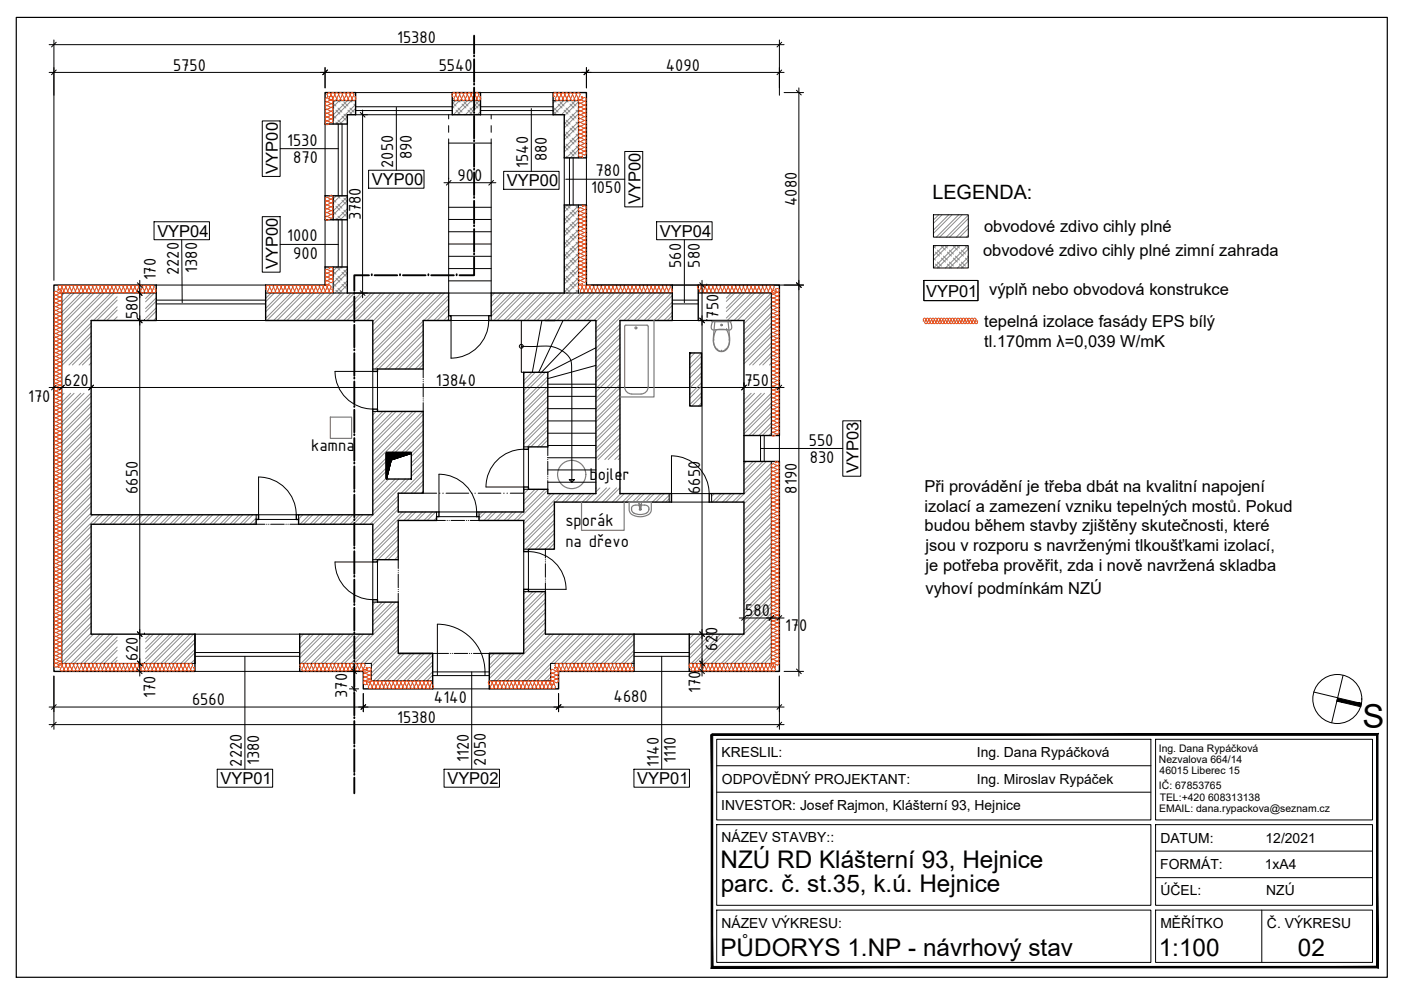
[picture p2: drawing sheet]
<svg xmlns="http://www.w3.org/2000/svg" width="297mm" height="210mm" viewBox="0 0 297 210" stroke-linecap="round" stroke-linejoin="round" font-family="sans-serif">
<defs><g id="words">
<text font-size="7" x="288.9" y="154.4">S</text>
<g font-size="5.2">
<text x="152.8" y="184">NZÚ RD Klášterní 93, Hejnice</text>
<text x="152.8" y="189.2">parc. č. st.35, k.ú. Hejnice</text>
<text x="152.7" y="202.6">PŮDORYS 1.NP - návrhový stav</text>
<text x="245.7" y="202.7">1:100</text>
<text x="275.2" y="202.7">02</text>
</g>
<text font-size="4.2" x="197.7" y="42.2">LEGENDA:</text>
<g font-size="3.9">
<text x="84.2" y="9.1">15380</text>
<text x="36.7" y="15">5750</text>
<text x="93" y="15">5540</text>
<text x="141.2" y="15">4090</text>
<text x="60.9" y="30.9">1530</text>
<text x="62.2" y="34.6">870</text>
<text x="83.4" y="35.6" transform="rotate(-90 83.4 35.6)">2050</text>
<text x="87.3" y="33.8" transform="rotate(-90 87.3 33.8)">890</text>
<text x="112" y="35.6" transform="rotate(-90 112 35.6)">1540</text>
<text x="115.9" y="34.2" transform="rotate(-90 115.9 34.2)">880</text>
<text x="97" y="38.3">900</text>
<text x="125.3" y="41">1050</text>
<text x="126.3" y="37.4">780</text>
<text x="76.5" y="46.7" transform="rotate(-90 76.5 46.7)">3780</text>
<text x="169" y="43.7" transform="rotate(-90 169 43.7)">4080</text>
<text x="60.9" y="51.2">1000</text>
<text x="33.1" y="59.5" transform="rotate(-90 33.1 59.5)">170</text>
<text x="37.9" y="58.3" transform="rotate(-90 37.9 58.3)">2220</text>
<text x="41.8" y="57.9" transform="rotate(-90 41.8 57.9)">1380</text>
<text x="62.2" y="54.8">900</text>
<text x="144.4" y="56.8" transform="rotate(-90 144.4 56.8)">560</text>
<text x="148.4" y="56.7" transform="rotate(-90 148.4 56.7)">580</text>
<text x="29.2" y="67.7" transform="rotate(-90 29.2 67.7)">580</text>
<text x="152.4" y="67.6" transform="rotate(-90 152.4 67.6)">750</text>
<text x="13.6" y="81.8">620</text>
<text x="92.4" y="81.8">13840</text>
<text x="157.8" y="81.8">750</text>
<text x="6" y="85.2">170</text>
<text x="66" y="95.6">kamna</text>
<text x="171.5" y="94.5">550</text>
<text x="125" y="101.8">bojler</text>
<text x="171.7" y="98.1">830</text>
<text x="29.2" y="104.7" transform="rotate(-90 29.2 104.7)">6650</text>
<text x="148.4" y="104.7" transform="rotate(-90 148.4 104.7)">6650</text>
<text x="169" y="104.7" transform="rotate(-90 169 104.7)">8190</text>
<text x="119.9" y="111.5">sporák</text>
<text x="119.9" y="115.9">na dřevo</text>
<text x="158" y="130.6">580</text>
<text x="166.5" y="133.8">170</text>
<text x="29.2" y="140.2" transform="rotate(-90 29.2 140.2)">620</text>
<text x="152.1" y="138" transform="rotate(-90 152.1 138)">620</text>
<text x="33" y="147.9" transform="rotate(-90 33 147.9)">170</text>
<text x="40.7" y="149.5">6560</text>
<text x="73.6" y="148" transform="rotate(-90 73.6 148)">370</text>
<text x="92" y="149.1">4140</text>
<text x="130.1" y="148.8">4680</text>
<text x="148.5" y="147" transform="rotate(-90 148.5 147)">170</text>
<text x="84.2" y="153.2">15380</text>
<text x="99.4" y="161.6" transform="rotate(-90 99.4 161.6)">1120</text>
<text x="143.3" y="161.8" transform="rotate(-90 143.3 161.8)">1110</text>
<text x="51.3" y="162.5" transform="rotate(-90 51.3 162.5)">2220</text>
<text x="54.9" y="162.2" transform="rotate(-90 54.9 162.2)">1380</text>
<text x="103" y="162.4" transform="rotate(-90 103 162.4)">2050</text>
<text x="139.7" y="162.5" transform="rotate(-90 139.7 162.5)">1140</text>
</g>
<g font-size="3.5">
<text x="58.9" y="36.8" transform="rotate(-90 58.9 36.8)">VYP00</text>
<text x="78.8" y="39.2">VYP00</text>
<text x="107.5" y="39.4">VYP00</text>
<text x="135.8" y="43.3" transform="rotate(-90 135.8 43.3)">VYP00</text>
<text x="33.4" y="50.2">VYP04</text>
<text x="139.9" y="50.2">VYP04</text>
<text x="208.6" y="49.1">obvodové zdivo cihly plné</text>
<text x="58.9" y="57.1" transform="rotate(-90 58.9 57.1)">VYP00</text>
<text x="208.4" y="54.3">obvodové zdivo cihly plné zimní zahrada</text>
<text x="196.3" y="63">VYP01</text>
<text x="209.7" y="62.5">výplň nebo obvodová konstrukce</text>
<text x="208.7" y="69.3">tepelná izolace fasády EPS bílý</text>
<text x="208.7" y="73.5">tl.170mm λ=0,039 W/mK</text>
<text x="182" y="100.4" transform="rotate(-90 182 100.4)">VYP03</text>
<text x="196" y="104.3">Při provádění je třeba dbát na kvalitní napojení</text>
<text x="196" y="108.5">izolací a zamezení vzniku tepelných mostů. Pokud</text>
<text x="196" y="112.7">budou během stavby zjištěny skutečnosti, které</text>
<text x="196.3" y="116.9">jsou v rozporu s navrženými tlkoušťkami izolací,</text>
<text x="196.2" y="125.8">vyhoví podmínkám NZÚ</text>
<text x="196.3" y="121">je potřeba prověřit, zda i nově navržená skladba</text>
<text x="46.8" y="166.3">VYP01</text>
<text x="94.8" y="166.3">VYP02</text>
<text x="135.1" y="166.3">VYP01</text>
</g>
<g font-size="2.9">
<text x="153" y="160.6">KRESLIL:</text>
<text x="207.1" y="160.5">Ing. Dana Rypáčková</text>
<text x="153.1" y="166.2">ODPOVĚDNÝ PROJEKTANT:</text>
<text x="207.1" y="166.1">Ing. Miroslav Rypáček</text>
<text x="152.9" y="171.8">INVESTOR: Josef Rajmon, Klášterní 93, Hejnice</text>
<text x="153" y="178.5">NÁZEV STAVBY::</text>
<text x="246" y="178.6">DATUM:</text>
<text x="268.3" y="178.7">12/2021</text>
<text x="246" y="184.2">FORMÁT:</text>
<text x="268.2" y="184.3">1xA4</text>
<text x="246" y="189.8">ÚČEL:</text>
<text x="268.5" y="189.8">NZÚ</text>
<text x="153" y="196.7">NÁZEV VÝKRESU:</text>
<text x="246" y="196.7">MĚŘÍTKO</text>
<text x="268.6" y="196.7">Č. VÝKRESU</text>
</g>
<g font-size="2.2">
<text x="245.7" y="159.4">Ing. Dana Rypáčková</text>
<text x="245.7" y="161.8">Nezvalova 664/14</text>
<text x="245.7" y="167.3">IČ: 67853765</text>
<text x="245.9" y="164.2">46015 Liberec 15</text>
<text x="245.7" y="172.2">EMAIL: dana.rypackova@seznam.cz</text>
<text x="245.9" y="169.8">TEL:+420 608313138</text>
</g>
</g></defs>
<!-- layer: srafy -->
<g fill="none" stroke="#8c8c8c" stroke-width=".21">
<path d="M70.6 25.3l.2 .2M70.6 22.7l.2 .2M70.6 24.5l.6 .5M70.6 21.9l.6 .6M71.1 21.3l-.5 .5M71.2 25.9l.4 .4M71.2 23.4l.9 .8M71.6 25.5l.9 .8M71.6 22.9l.9 .9M71.8 21.3l.3 .3M71.9 21.3l-1.3 1.4M72.5 24.6l.8 .9"/>
<path d="M72.5 22.1l.8 .8M72.9 24.2l.7 .7M72.9 21.6l.9 .9M73.6 24.8l-1.5 1.5M73.7 21.3l-3.1 3.1M73.8 23.4l.8 .8M74.2 22.9l.8 .9M74.3 21.3l.3 .3M74.5 21.3l-3.9 3.9M75 22.1l.4 .3M75.4 22.1l-4.2 4.2M75.4 23l-1.4 1.3"/>
<path d="M95.9 22.5l.4 .4M95.9 24.2l.1 .1M95.9 21.7l.8 .8M96.6 21.3l-.7 .7M96.7 23.4l.8 .8M97.1 22.9l.9 .9M97.2 21.3l.3 .3M97.4 21.3l-1.5 1.6M98 22.1l.8 .8M98.4 24.2l.1 .1M98.4 21.6l.8 .9M99.1 21.3l-3 3"/>
<path d="M99.2 23.4l.9 .8M99.7 22.9l.8 .9M99.8 21.3l.3 .3M100 21.3l-3 3M100.5 22.1l.8 .8M100.9 24.2l.2 .1M100.9 21.6l.9 .9M101.7 21.3l-3 3M101.8 23.4h.1M101.9 23.7l-.7 .6M101.9 22l-2.4 2.3M117.3 23.6l.6 .6"/>
<path d="M117.5 22.9l.8 .9M117.6 21.3l.3 .3M117.8 21.3l-.5 .6M118.3 22.1l.9 .8M118.7 24.2l.2 .1M118.7 21.6l.9 .9M119.5 21.3l-2.2 2.2M119.6 23.4l.8 .8M119.6 31l.8 .8M119.6 28.5l.8 .8M119.6 25.9l.8 .8M120 33.1l.4 .4"/>
<path d="M120 30.6l.9 .8M120 28l.9 .9M120 25.5l.9 .8M120 22.9l.9 .9M120.1 21.3l.3 .3M120.3 21.3l-3 3M120.9 32.2l.8 .9M120.9 29.7l.8 .9M120.9 27.2l.8 .8M120.9 24.6l.8 .9M120.9 22.1l.8 .8M121.3 31.8l.8 .9"/>
<path d="M121.3 29.3l.8 .8M121.3 26.7l.8 .9M121.3 24.2l.8 .8M121.3 21.6l.8 .9M122 21.3l-3 3M122.1 31l.5 .5M122.1 28.4l.5 .5M122.1 25.9l.5 .5M122.1 23.4l.5 .4M122.6 33.1v.1M122.6 30.6h.1M122.6 28v.1"/>
<path d="M122.6 25.5h.1M122.6 22.9v.1M122.6 23.3l-3 3M122.6 25.8l-3 3M122.6 28.4l-3 3M122.6 30.9l-2.5 2.6M122.6 33.5h.1M122.6 21.6l-3 3M122.6 24.1l-3 3M122.6 26.7l-3 3M122.6 29.2l-3 3M122.6 31.8l-1.7 1.7"/>
<path d="M70.6 58.4l.2 .2M70.6 45.7l.2 .1M70.6 43.1l.2 .2M70.6 57.5l.6 .6M70.6 44.8l.6 .6M70.6 42.3l.6 .6M71.2 59l.9 .8M71.2 46.3l.4 .3M71.2 43.7l.9 .9M71.3 41.5l-.7 .7M71.4 56.6l.7 .7M71.5 56.6l-.9 .9"/>
<path d="M71.6 41.5l.5 .5M71.6 58.6l.9 .8M71.6 45.8l.8 .8M71.6 43.3l.9 .8M72.2 41.5l-1.6 1.5M72.2 56.6l.3 .3M72.3 56.6l-1.7 1.7M72.4 41.5l.1 .1M72.5 57.7l.8 .9M72.5 45l.8 .8M72.5 42.4l.8 .9M72.9 59.8l.7 .7"/>
<path d="M72.9 57.3l.7 .7M72.9 44.6l.7 .7M72.9 42l.7 .7M73.6 41.7l-3 3M73.6 44.3l-2.3 2.3M73.6 57l-3 3M73.6 59.5l-2.6 2.6M73.6 42.6l-3 3M73.6 45.1l-1.4 1.5M73.6 57.9l-3 3M119.6 59l.8 .8M119.6 56.5l.8 .8"/>
<path d="M119.6 53.9l.8 .8M119.6 51.4l.8 .8M119.6 48.8l.8 .8M119.6 46.3l.8 .8M119.6 43.8l.8 .8M120 58.6l.9 .8M120 56l.9 .9M120 53.5l.9 .8M120 50.9l.9 .9M120 48.4l.9 .8M120 45.8l.9 .9M120.2 43.5l.7 .6"/>
<path d="M120.3 43.5l-.7 .6M120.9 57.7l.8 .9M120.9 55.2l.8 .8M120.9 52.6l.8 .9M120.9 50.1l.8 .8M120.9 47.5l.8 .9M120.9 45l.8 .8M121.1 43.5l-1.5 1.4M121.3 59.8l.8 .9M121.3 57.3l.8 .8M121.3 54.7l.8 .9M121.3 52.2l.8 .9"/>
<path d="M121.3 49.6l.8 .9M121.3 47.1l.8 .8M121.3 44.6l.8 .8M122.1 59l.5 .5M122.1 56.4l.5 .5M122.1 53.9l.5 .5M122.1 51.4l.5 .4M122.1 48.8l.5 .5M122.1 46.3l.5 .4M122.1 43.7l.5 .5M122.6 58.6h.1M122.6 56v.1"/>
<path d="M122.6 53.5h.1M122.6 50.9v.1M122.6 48.4v.1M122.6 45.8v.1M122.6 43.6l-3 3M122.6 56.4l-3 3M122.6 46.2l-3 3M122.6 48.7l-3 3M122.6 51.3l-3 3M122.6 53.8l-3 3M122.6 58.9l-3 3M122.6 44.5l-3 3"/>
<path d="M122.6 47l-3 3M122.6 49.6l-3 3M122.6 52.1l-3 3M122.6 54.7l-3 3M122.6 57.2l-3 3M122.6 59.8l-2.4 2.3M197.9 54.7l.4 .4M197.9 52.2l.4 .4M198.3 56l.9 .8M198.3 53.5l.9 .8M198.4 52.1l-.5 .5M198.8 55.6l.8 .8"/>
<path d="M198.8 53l.8 .9M199 45.5l-1.1 1.1M199.6 54.7l.8 .9M199.6 52.2l.8 .8M199.7 45.5l-1.8 1.9M200 54.3l.9 .8M200.1 52.1l-2.2 2.2M200.3 52.1l.6 .5M200.9 56l.8 .8M200.9 53.5l.8 .8M201 52.1l-3.1 3M201.1 45.5l-3.2 3.3"/>
<path d="M201.3 55.6l.8 .8M201.3 53l.8 .9M201.8 45.5l-3.9 4M202.1 54.7l.9 .9M202.1 52.2l.9 .8M202.6 54.3l.8 .8M202.7 52.1l-4.8 4.7M202.9 52.1l.5 .5M203.3 45.5l-4.8 4.8M203.4 56l.8 .8M203.4 53.5l.9 .8M203.5 52.1l-4.7 4.7"/>
<path d="M203.8 55.6l.9 .8M203.8 53l.9 .9M204 45.5l-4.8 4.8M204.7 54.7l.6 .6M204.7 52.2l.6 .6M205.1 54.3l.2 .2M205.2 52.1l-4.7 4.7M205.3 52.8l-4 4M205.3 45.6l-4.7 4.7M205.3 47.7l-2.5 2.6M205.3 49.9l-.4 .4M205.3 46.3l-4 4"/>
<path d="M205.3 48.5l-1.8 1.8M205.3 54.5l-2.3 2.3M205.3 55.4l-1.4 1.4M13.6 62.1l-.5 .5M15 62.1l-1.9 1.9M15.7 62.1l-2.6 2.7M17.1 62.1l-4 4.1M17.9 62.1l-4.8 4.8M19.3 62.1l-6.2 6.2M19.3 68.5l-6.2 6.2M19.3 70.6l-6.2 6.2M19.3 72.7l-4.7 4.7"/>
<path d="M19.3 74.8l-2.5 2.6M19.3 76.9l-.4 .5M19.3 69.2l-6.2 6.2M19.3 71.3l-6.1 6.1M19.3 73.4l-4 4M19.3 75.5l-1.8 1.9M20 62.1l-6.9 6.9M21.4 62.1l-8.3 8.3M22.1 62.1l-9 9M23.5 62.1l-10.4 10.4M24.2 62.1l-11.1 11.1M24.8 62.9l-5 5.1"/>
<path d="M24.8 65.1l-2.9 2.9M24.8 67.2l-.7 .8M24.8 63.6l-4.3 4.4M24.8 65.8l-2.1 2.2M24.8 67.9v.1M32 62.1l-1.1 1.2M32.7 62.1l-1.8 1.9M33.1 63.1l-2.2 2.3M33.1 65.3l-2.2 2.2M33.1 67.4l-.5 .6M33.1 63.8l-2.2 2.3M33.1 66l-1.9 2"/>
<path d="M57.5 62.1l-1.2 1.2M58.2 62.1l-1.9 1.9M59.6 62.1l-3.3 3.3M60.3 62.1l-4 4M61.7 62.1l-5.4 5.4M62.4 62.1l-5.8 5.9M63.8 62.1l-5.8 5.9M64.5 62.1l-5.8 5.9M65.9 62.1l-5.8 5.9M66.7 62.1l-5.8 5.9M68.1 62.1l-5.8 5.9M68.8 62.1l-5.8 5.9"/>
<path d="M70.2 62.1l-5.8 5.9M70.6 60.9l.2 .2M70.6 60.1l.6 .6M70.9 62.1l-5.8 5.9M71.2 61.5l.6 .6M71.6 61.1l.9 .9M72.3 62.1l-5.8 5.9M72.5 60.3l.8 .8M73 62.1l-5.8 5.9M73.6 62.1h.1M73.6 60.4l-1.7 1.7M74.4 62.1l-5.8 5.9"/>
<path d="M75.1 62.1l-5.8 5.9M76.6 62.1l-5.8 5.9M77.3 62.1l-5.8 5.9M78.7 62.1l-5.8 5.9M79.4 62.1l-5.8 5.9M80.8 62.1l-5.8 5.9M81.5 62.1l-5.8 5.9M82.9 62.1l-5.8 5.9M83.6 62.1l-5.8 5.9M85 62.1l-6 6M85.7 62.1l-6.7 6.8M87.2 62.1l-8.2 8.2"/>
<path d="M87.9 62.1l-8.9 8.9M89.3 62.1l-10.3 10.3M89.7 68.1l-10.2 10.1M89.7 70.2l-8 8M89.7 72.3l-5.9 5.9M89.7 74.4l-3.8 3.8M89.7 76.5l-1.7 1.7M89.7 68.8l-9.4 9.4M89.7 70.9l-7.3 7.3M89.7 73l-5.2 5.2M89.7 75.1l-3.1 3.1M89.7 77.2l-1 1"/>
<path d="M90 62.1l-11 11M91.4 62.1l-12.4 12.4M92.1 62.1l-13.1 13.1M93.5 62.1l-14.5 14.5M94.2 62.1l-15.2 15.3M95.1 62.7l-5.2 5.3M95.1 64.8l-3.1 3.2M95.1 66.9l-1 1.1M95.1 63.4l-4.5 4.6M95.1 65.5l-2.4 2.5M95.1 67.6l-.3 .4M104.8 62.1l-.7 .8"/>
<path d="M106.3 62.1l-2.2 2.2M107 62.1l-2.9 2.9M108.4 62.1l-4.3 4.3M109.1 62.1l-5 5M110.5 62.1l-5.8 5.9M111.2 62.1l-5.8 5.9M111.4 78.9l-.4 .4M112.6 62.1l-5.8 5.9M112.8 78.9l-1.8 1.8M113.3 62.1l-5.8 5.9M113.5 78.9l-2.5 2.5M114.7 62.1l-5.8 5.9"/>
<path d="M114.9 78.9l-3.9 3.9M115.4 62.1l-5.8 5.9M115.6 78.9l-4.6 4.6M116.1 79.8l-5.1 5.1M116.9 62.1l-5.8 5.9M117.6 62.1l-5.8 5.9M119 62.1l-5.8 5.9M119.6 61.6l.6 .5M119.7 62.1l-5.8 5.9M120 61.1l.9 .9M120.9 60.3l.8 .8M121.1 62.1l-5.8 5.9"/>
<path d="M121.8 62.1l-5.8 5.9M122.1 61.5l.5 .5M122.6 61.1v.1M122.6 61.5l-.6 .6M123.2 62.1l-5.8 5.9M123.9 62.1l-5.8 5.9M125.3 62.1l-5.8 5.9M126 62.1l-5.8 5.9M127.5 62.1l-5.8 5.9M128.2 62.1l-5.8 5.9M129.6 62.1l-5.8 5.9M130.3 62.1l-5.8 5.9"/>
<path d="M131.4 68.8l-5.1 5.1M131.4 73l-5.1 5.1M131.4 75.1l-5.1 5.1M131.4 77.3l-5.1 5.1M131.4 71.6l-5.1 5.1M131.4 73.7l-5.1 5.1M131.4 75.8l-5.1 5.1M131.4 78l-5.1 5.1M131.4 70.9l-5.1 5.1M131.4 79.4l-5.1 5.1M131.4 69.5l-5.1 5.1M131.7 62.1l-5.8 5.9"/>
<path d="M132.4 62.1l-6.1 6.1M133.8 62.1l-7.5 7.5M134.5 62.1l-8.2 8.2M136 62.1l-9.7 9.7M136.7 62.1l-10.4 10.4M138.1 62.1l-5.8 5.9M138.8 62.1l-5.8 5.9M140.2 62.1l-5.8 5.9M140.9 62.1l-5.8 5.9M142.3 62.1l-5.8 5.9M142.5 64.1l-3.9 3.9M142.5 66.2l-1.7 1.8"/>
<path d="M142.5 62.6l-5.3 5.4M142.5 66.9l-1 1.1M142.5 64.8l-3.2 3.2M146.6 74.8l-.4 .4M147.3 74.8l-1.1 1.1M148.7 74.8l-2.5 2.5M148.7 77.6l-2.5 2.5M148.7 79.8l-2.5 2.5M148.7 76.9l-2.5 2.5M148.7 79.1l-2.5 2.5M148.7 75.5l-2.5 2.5M155 62.1l-1 1.1"/>
<path d="M155.8 62.1l-1.8 1.8M157.2 62.1l-3.2 3.2M157.9 62.1l-3.9 3.9M159.3 62.1l-5.3 5.3M160 62.1l-5.8 5.9M161.4 62.1l-5.8 5.9M162.1 62.1l-5.8 5.9M163.5 66.4l-5.8 5.8M163.5 62.9l-5.8 5.8M163.5 62.1l-5.8 5.9M163.5 64.3l-5.8 5.8M163.5 70.6l-5.8 5.8"/>
<path d="M163.5 74.9l-2.5 2.5M163.5 65l-5.8 5.8M163.5 67.1l-5.8 5.8M163.5 69.2l-5.8 5.8M163.5 73.5l-3.9 3.9M163.5 68.5l-5.8 5.8M163.5 72.7l-4.6 4.7M163.5 77l-.3 .4M163.5 71.3l-5.8 5.8M163.5 75.6l-1.8 1.8M13.6 83.4l-.5 .4M15 83.4l-1.9 1.9"/>
<path d="M15.7 83.4l-2.6 2.6M17.1 83.4l-4 4M17.8 83.4l-4.7 4.7M19.2 83.4l-6.1 6.1M19.3 85.4l-6.2 6.2M19.3 87.6l-6.2 6.2M19.3 89.7l-6.2 6.2M19.3 91.8l-6.2 6.2M19.3 93.9l-6.2 6.2M19.3 96l-6.2 6.2M19.3 98.2l-6.2 6.2M19.3 84l-6.2 6.2"/>
<path d="M19.3 86.1l-6.2 6.2M19.3 88.3l-6.2 6.2M19.3 90.4l-6.2 6.2M19.3 92.5l-6.2 6.2M19.3 94.6l-6.2 6.2M19.3 96.7l-6.2 6.2M19.3 98.9l-6.2 6.2M79 87.2h.1M79.7 87.2l-.7 .8M81.2 87.2l-2.2 2.2M81.9 87.2l-2.9 2.9M81.9 97.1l-2.9 2.9"/>
<path d="M81.9 99.2l-2.9 2.9M81.9 97.8l-2.9 2.9M81.9 99.9l-2.9 2.9M83.3 87.2l-4.3 4.3M84 87.2l-5 5M85.4 87.2l-6.4 6.4M86.1 87.2l-7.1 7.1M87.5 87.2l-8.5 8.5M88.2 87.2l-9.2 9.2M89.6 87.2l-10.6 10.7M89.7 89.3l-6.8 6.8M89.7 87.8l-10.7 10.8"/>
<path d="M89.7 90l-6.1 6.1M89.7 91.4l-4.7 4.7M89.7 93.5l-2.6 2.6M89.7 95.6l-2.5 2.6M89.7 97.8l-2.5 2.5M89.7 99.9l-4.7 4.7M89.7 92.1l-4 4M89.7 94.2l-2.5 2.6M89.7 96.3l-2.5 2.6M89.7 98.5l-2.5 2.5M116.1 82l-5.1 5.1M116.1 84.1l-5.1 5.1"/>
<path d="M116.1 86.2l-5.1 5.1M116.1 88.3l-5.1 5.1M116.1 92.6l-2.1 2.1M116.1 80.5l-5.1 5.1M116.1 82.7l-5.1 5.1M116.1 86.9l-5.1 5.1M116.1 89l-5.1 5.1M116.1 91.2l-3.6 3.5M116.1 94.7h.1M116.1 84.8l-5.1 5.1M116.1 90.5l-4.3 4.2M116.1 93.3l-1.4 1.4"/>
<path d="M131.4 81.5l-5.1 5.1M131.4 83.6l-5.1 5.1M131.4 87.9l-5.1 5.1M131.4 90l-5.1 5.1M131.4 80.1l-5.1 5.1M131.4 82.2l-5.1 5.1M131.4 88.6l-5.1 5.1M131.4 94.9l-2.5 2.5M131.4 85.8l-5.1 5.1M131.4 92.1l-5.1 5.1M131.4 94.2l-3.2 3.2M131.4 96.4l-1.1 1"/>
<path d="M131.4 84.3l-5.1 5.1M131.4 86.5l-5.1 5.1M131.4 90.7l-5.1 5.1M131.4 92.8l-4.6 4.6M131.4 97.1l-.3 .3M148.7 81.2l-2.5 2.5M148.7 85.4l-.6 .7M148.7 84l-2 2.1M148.7 83.3l-2.5 2.5M148.7 81.9l-2.5 2.5M157.8 83.4l-.1 .1M158.2 97.8l-.5 .5"/>
<path d="M159.3 83.4l-1.6 1.5M159.7 97.8l-2 2M160 83.4l-2.3 2.2M160.4 97.8l-2.7 2.7M161.4 83.4l-3.7 3.6M161.8 97.8l-4.1 4.1M162.1 83.4l-4.4 4.3M162.5 97.8l-4.8 4.8M163.5 83.4l-5.8 5.8M163.5 85.5l-5.8 5.8M163.5 87.6l-4.7 4.7M163.5 98.2l-5.8 5.8"/>
<path d="M163.5 84.1l-5.8 5.8M163.5 86.2l-5.8 5.8M163.5 90.4l-1.9 1.9M163.5 98.9l-7.5 7.6M163.5 89.7l-2.6 2.6M163.5 91.8l-.5 .5M163.5 88.3l-4 4M19.3 100.3l-6.2 6.2M19.3 102.4l-6.2 6.2M19.3 104.5l-6.2 6.2M19.3 106.6l-6.2 6.2M19.3 108.8l-6.2 6.2"/>
<path d="M19.3 113l-6.2 6.2M19.3 115.1l-6.2 6.2M19.3 117.2l-6.2 6.3M19.3 119.4l-6.2 6.2M19.3 101l-6.2 6.2M19.3 103.1l-6.2 6.2M19.3 105.2l-6.2 6.2M19.3 107.3l-6.2 6.2M19.3 111.6l-6.2 6.2M19.3 113.7l-6.2 6.2M19.3 115.8l-6.2 6.2M19.3 117.9l-6.2 6.2"/>
<path d="M19.6 109.1l-6.5 6.6M21.1 109.1l-8 8M21.8 109.1l-2 2.1M23.2 109.1l-2 2.1M23.9 109.1l-2 2.1M25.3 109.1l-2 2.1M26 109.1l-2 2.1M27.4 109.1l-2 2.1M28.1 109.1l-2 2.1M29.5 109.1l-2 2.1M30.2 109.1l-1.9 2.1M31.7 109.1l-2 2.1"/>
<path d="M32.4 109.1l-2 2.1M33.8 109.1l-2 2.1M34.5 109.1l-2 2.1M35.9 109.1l-2 2.1M36.6 109.1l-2 2.1M38 109.1l-2 2.1M38.7 109.1l-2 2.1M40.2 109.1l-2 2.1M40.9 109.1l-2 2.1M42.3 109.1l-2 2.1M43 109.1l-2 2.1M44.4 109.1l-2 2.1"/>
<path d="M45.1 109.1l-2 2.1M46.5 109.1l-2 2.1M47.2 109.1l-2 2.1M48.6 109.1l-1.9 2.1M49.3 109.1l-2 2.1M50.8 109.1l-2 2.1M51.5 109.1l-2 2.1M52.9 109.1l-2 2.1M53.6 109.1l-2 2.1M54.3 109.8l-1.3 1.4M54.3 110.5l-.6 .7M63.5 109.1l-.2 .2"/>
<path d="M64.2 109.1l-.9 .9M65.6 109.1l-2 2.1M66.3 109.1l-2 2.1M67.7 109.1l-2 2.1M68.5 109.1l-2.1 2.1M69.9 109.1l-2 2.1M70.6 109.1l-2 2.1M72 109.1l-2 2.1M72.7 109.1l-2 2.1M74.1 109.1l-2 2.1M74.8 109.1l-2 2.1M76.2 109.1l-2 2.1"/>
<path d="M76.9 109.1l-2 2.1M78.3 109.1l-2 2.1M81.9 101.3l-2.9 2.9M82.4 101.6l-3.4 3.3M83.8 101.6l-4.8 4.7M84.4 105.2l-5.9 6M84.4 107.3l-5.4 5.4M84.4 111.6l-5.4 5.4M84.4 113.7l-5 5M84.4 115.8l-2.8 2.9M84.4 117.9l-.7 .8M84.4 105.9l-5.4 5.4"/>
<path d="M84.4 108l-5.4 5.4M84.4 112.3l-5.4 5.4M84.4 114.4l-4.3 4.3M84.4 116.5l-2.1 2.2M84.4 118.6v.1M84.5 101.6l-5.5 5.4M85.3 108.5l-6.3 6.3M85.9 101.6l-6.9 6.9M86 108.5l-7 7M86.6 101.6l-9.6 9.6M87.4 108.5l-1.8 1.8M88.1 108.5l-1.8 1.8"/>
<path d="M89.6 108.5l-1.8 1.8M89.7 102l-2.5 2.6M89.7 104.1l-.4 .5M89.7 100.6l-4 4M89.7 102.7l-1.8 1.9M90.3 108.5l-1.8 1.8M91.7 108.5l-1.8 1.8M92.4 108.5l-1.8 1.8M92.6 109.8l-.6 .5M102.3 108.5l-.7 .8M103 108.5l-1.4 1.5M104.4 108.5l-1.8 1.8"/>
<path d="M105.1 108.5l-1.8 1.8M106.5 108.5l-1.8 1.8M107.2 108.5l-1.8 1.8M108.6 108.5l-1.8 1.8M109.3 108.5l-1.8 1.8M110.8 108.5l-1.8 1.8M111.3 103.7l-.3 .3M112 103.7l-1 1M113.4 103.7l-2.4 2.5M114.2 103.7l-3.2 3.2M115.6 103.7l-4.6 4.6M116.1 103.9l-6.4 6.4"/>
<path d="M116.8 104.7l-5.8 5.7M117.5 104.7l-6.5 6.4M117.5 112.4l-4 4M117.5 114.5l-1.9 1.9M117.5 108.8l-6.5 6.5M117.5 111l-5.4 5.4M117.5 108.1l-6.5 6.5M117.5 110.3l-6.1 6.1M117.5 106.7l-6.5 6.5M117.5 113.1l-3.3 3.3M117.5 115.2l-1.2 1.2M118.9 104.7l-7.9 7.8"/>
<path d="M119.6 104.7l-1.8 1.8M121 104.7l-1.8 1.8M121.7 104.7l-1.8 1.8M123.1 104.7l-1.8 1.8M123.9 104.7l-1.8 1.8M125.3 104.7l-1.8 1.8M126 104.7l-1.8 1.8M126.5 103.4l-.2 .2M127.2 103.4l-.9 .9M128.6 103.4l-3 3.1M129.3 103.4l-3 3.1M130.7 103.4l-3 3.1"/>
<path d="M131.4 103.4l-3 3.1M131.6 104.7l-1.8 1.8M132.4 104.7l-1.8 1.8M133.8 104.7l-1.8 1.8M134.5 104.7l-1.8 1.8M135.9 104.7l-1.8 1.8M136.6 104.7l-1.8 1.8M138 104.7l-1.8 1.8M138.7 104.7l-1.8 1.8M140.1 104.7l-1.8 1.8M140.8 104.7l-1.8 1.8M141.9 105l-1.5 1.5"/>
<path d="M141.9 105.7l-.7 .8M151.4 104.7l-.5 .5M152.9 104.7l-1.9 1.8M153.6 104.7l-1.8 1.8M155 104.7l-1.8 1.8M155.7 104.7l-1.8 1.8M157.1 104.7l-1.8 1.8M163.5 100.3l-6.1 6.2M163.5 102.5l-5.8 5.8M163.5 104.6l-5.8 5.8M163.5 106.7l-5.8 5.8M163.5 108.8l-5.8 5.8"/>
<path d="M163.5 110.9l-5.8 5.8M163.5 113.1l-5.8 5.8M163.5 115.2l-5.8 5.8M163.5 117.3l-5.8 5.8M163.5 119.4l-5.8 5.8M163.5 101l-5.8 5.8M163.5 103.2l-5.8 5.8M163.5 105.3l-5.8 5.8M163.5 107.4l-5.8 5.8M163.5 109.5l-5.8 5.8M163.5 111.6l-5.8 5.8M163.5 113.8l-5.8 5.8"/>
<path d="M163.5 115.9l-5.8 5.8M163.5 118l-5.8 5.8M19.3 121.5l-6.2 6.2M19.3 123.6l-6.2 6.2M19.3 125.7l-6.2 6.2M19.3 127.9l-6.2 6.2M19.3 130l-6.2 6.2M19.3 132.1l-6.2 6.2M19.3 134.2l-6.2 6.2M19.3 120.1l-6.2 6.2M19.3 122.2l-6.2 6.2M19.3 124.3l-6.2 6.2"/>
<path d="M19.3 126.4l-6.2 6.2M19.3 128.6l-6.2 6.2M19.3 130.7l-6.2 6.2M19.3 132.8l-6.2 6.2M19.8 134.5l-6.2 6.2M21.2 134.5l-6.2 6.2M21.9 134.5l-6.2 6.2M23.3 134.5l-6.2 6.2M24 134.5l-6.2 6.2M24.8 135.1l-5.5 5.6M24.8 137.2l-3.4 3.5M24.8 139.3l-1.3 1.4"/>
<path d="M24.8 135.8l-4.8 4.9M24.8 137.9l-2.7 2.8M31.8 134.5l-.9 .9M32.5 134.5l-1.6 1.6M34 134.5l-3.1 3M34.6 134.5l-3.7 3.7M36.1 134.5l-5.2 5.2M36.8 134.5l-5.9 5.9M38.2 134.5l-6.2 6.2M38.9 134.5l-6.2 6.2M40.3 134.5l-6.2 6.2M41 134.5l-6.2 6.2"/>
<path d="M41.3 135.5l-5.1 5.2M41.3 137.7l-2.9 3M41.3 139.8l-.8 .9M41.3 136.3l-4.4 4.4M41.3 138.4l-2.2 2.3M63.6 134.5l-.1 .1M64.3 134.5l-.8 .8M65.8 134.5l-2.3 2.2M66.5 134.5l-3 2.9M67.9 134.5l-4.4 4.3M68.6 134.5l-5.1 5M70 134.5l-6.2 6.2"/>
<path d="M70.7 134.5l-6.2 6.2M72.1 134.5l-6.2 6.2M72.8 134.5l-6.2 6.2M74.3 134.5l-6.2 6.2M75 134.5l-6.2 6.2M76.4 134.5l-6.2 6.2M77.1 134.5l-6.2 6.2M78.5 134.5l-6.2 6.2M79.6 127.7l-.6 .6M81 127.7l-2 2M81.7 127.7l-2.7 2.7M83.2 127.7l-4.2 4.1"/>
<path d="M83.9 127.7l-4.9 4.8M84.4 128.5l-5.4 5.4M84.4 130.6l-10 10.1M84.4 132.8l-7.9 7.9M84.4 134.9l-5.7 5.8M84.4 137l-5.7 5.7M84.4 129.2l-11.4 11.5M84.4 131.3l-9.3 9.4M84.4 133.5l-7.1 7.2M84.4 135.6l-5.7 5.7M84.4 137.7l-5.7 5.7M85 138.5l-5.8 5.8"/>
<path d="M85.7 138.5l-5.8 5.8M87.1 138.5l-5.8 5.8M87.8 138.5l-5.8 5.8M89.3 138.5l-5.9 5.8M90 138.5l-5.8 5.8M91.4 138.5l-5.8 5.8M91.7 138.9l-5.4 5.4M104.1 138.5l-.4 .4M104.8 138.5l-1.1 1.1M106.2 138.5l-2.5 2.5M106.9 138.5l-3.2 3.2M108.4 138.5l-4.7 4.7"/>
<path d="M109.1 138.5l-5.4 5.4M110.5 138.5l-5.8 5.8M111.5 125.4l-.5 .5M113 125.4l-2 2M113.7 125.4l-2.7 2.7M115.1 125.4l-4.1 4.1M115.6 127l-4.6 4.6M115.6 129.1l-4.6 4.6M115.6 131.3l-4.6 4.6M115.6 133.4l-4.6 4.6M115.6 125.6l-4.6 4.6M115.6 127.7l-4.6 4.6"/>
<path d="M115.6 129.8l-4.6 4.6M115.6 132l-4.6 4.6M115.6 134.1l-10.2 10.2M116.7 134.5l-9.9 9.8M117.4 134.5l-9.9 9.8M118.8 134.5l-9.9 9.8M119.5 134.5l-9.9 9.8M120.9 134.5l-9.9 9.8M121.6 134.5l-9.9 9.8M123 134.5l-6.1 6.2M123.8 134.5l-6.2 6.2M125.2 134.5l-6.2 6.2"/>
<path d="M125.9 134.5l-6.2 6.2M127.3 134.5l-6.2 6.2M128 134.5l-6.2 6.2M129.4 134.5l-6.2 6.2M130.1 134.5l-6.2 6.2M131.5 134.5l-6.2 6.2M132.2 134.5l-6.2 6.2M133.7 134.5l-6.2 6.2M134.4 134.5l-6.2 6.2M134.4 135.8l-4.8 4.9M134.4 137.9l-2.7 2.8M134.4 136.5l-4.1 4.2"/>
<path d="M134.4 138.6l-2 2.1M146.4 134.5l-.3 .2M147.1 134.5l-1 .9M148.5 134.5l-2.4 2.3M149.2 134.5l-3.1 3M150.6 134.5l-4.5 4.4M151.3 134.5l-5.2 5.1M152.8 134.5l-6.2 6.2M153.5 134.5l-6.2 6.2M154.9 134.5l-6.2 6.2M155.6 134.5l-6.2 6.2M157 134.5l-6.2 6.2"/>
<path d="M157.7 134.5l-6.2 6.2M163.5 121.5l-5.8 5.8M163.5 123.7l-5.8 5.8M163.5 125.8l-5.8 5.8M163.5 127.9l-5.8 5.8M163.5 130l-10.6 10.7M163.5 132.2l-8.5 8.5M163.5 134.3l-6.3 6.4M163.5 136.4l-4.2 4.3M163.5 138.5l-2.1 2.2M163.5 120.1l-5.8 5.8M163.5 122.2l-5.8 5.8"/>
<path d="M163.5 124.4l-5.8 5.8M163.5 126.5l-5.8 5.8M163.5 128.6l-5.8 5.8M163.5 130.7l-9.9 10M163.5 132.8l-7.8 7.9M163.5 135l-5.6 5.7M163.5 137.1l-3.5 3.6M163.5 139.2l-1.4 1.5M24.8 140l-.6 .7M41.3 140.5l-.1 .2M91.7 140.3l-4 4M91.7 142.4l-1.9 1.9"/>
<path d="M91.7 141l-3.3 3.3M91.7 143.1l-1.2 1.2M116.7 140.8l-3.5 3.5M116.7 142.9l-1.4 1.4M116.7 141.5l-2.8 2.8M116.7 143.6l-.7 .7M134.4 140l-.6 .7M163.5 140.6v.1"/>
</g>
<!-- layer: tenka -->
<g fill="none" stroke="#000" stroke-width=".21">
<path d="M75.4 19.6h20.5M101.9 19.6h15.4M68.9 26.3v15.2M71.7 26.3v15.2M72.5 26.3v15.2M73.6 26.3v15.2M75.4 21.3h-4.8v5M75.4 22.6h20.5M75.4 23.4h20.5M75.4 24.3h20.5M95.1 29.4v32.7h9v-32.7M95.1 24.3v.9"/>
<path d="M95.1 26.6v1.5M95.1 30.3h9M95.9 21.3h6M101.9 22.6h15.4M101.9 23.4h15.4M101.9 24.3h15.4M104.1 24.3v.9M104.1 26.6v1.5M117.3 21.3h5.3v12.2M119.6 33.5v10M120.7 33.5v10M121.5 33.5v10"/>
<path d="M124.3 33.5v10M68.9 46.6v10M70.6 56.6v5.5h-14.3M71.7 46.6v10M72.5 46.6v10M73.6 46.6v10M95.1 59.5h9M95.1 56.9h9M95.1 54.3h9M95.1 51.7h9M95.1 49.1h9M95.1 46.5h9"/>
<path d="M95.1 43.9h9M122.6 43.5v18.6M195.9 59.5h11.4v4.2h-11.4zM197.9 45.5h7.4v4.8h-7.4zM197.9 52.1h7.4v4.7h-7.4zM33.1 62.1h-20v78.6h28.2M33.1 68h23.2M33.1 63.6h23.2M33.1 64.4h23.2M33.1 60.4h23.2M70.6 62.1h3M71 78.7a8 8 0 0 0 8 8"/>
<path d="M71 78.7h8v8M79 78.2h1M80 78.7v8M89.7 78.2v1.9M95.1 66.9v1.1M95.6 68l8-.1a8 8 0 0 1-8 8zM95.6 66.9h8M104.1 66.9v1.1M110.5 68v10.9h.5M110.5 73.4l3.1 .1a7.3 7.3 0 0 1 6.4 1.5 3.5 3.5 0 0 1 1.2 3.3v23.9l.6-.5h-1.1l.5 .5M114.9 68l-2 10.9M119.4 68l-5.2 10.9"/>
<path d="M119.6 62.1h22.9M125.3 68l-10.5 10.9M126.3 77.5l-10.2 2.8M126.3 73.7l-10.2 5.2M142.5 68h5.5M142.5 63.6h5.5M142.5 64.4h5.5M142.5 60.4h5.5M148 62.1h15.5v30.2M79 87.2h1M89.7 80.5h.1M89.7 80.9h.1"/>
<path d="M89.7 81.3v2.9M89.7 84.5v.1M89.7 85h.1M89.7 85.4v1.8M105.4 97.6a8 8 0 0 1 5.6-2.3v8l-8-.1a8 8 0 0 1 2.4-5.6zM111 94.7h1M112 95.3v8M116.1 94.7v1.9M116.1 97l10.2 .1M116.1 97.4v.1M116.1 97.8v2.9M116.1 81.5h10.2"/>
<path d="M116.1 84h10.2M116.1 86.6h10.2M116.1 89.2h10.2M116.1 91.8h10.2M116.1 94.5h10.2M116.1 99.6h10.2M157.7 92.3v5.5M161.2 92.3v5.5M162 92.3v5.5M163.5 97.8v42.9h-17.4M165.2 92.3v5.5M54.3 109.1v1"/>
<path d="M54.3 111.2h1.9M54.8 101.1a8 8 0 0 1 8 8h-8zM54.8 110.1h8M56.5 111.2h.1M57 111.2h.1M57.4 111.2h2.9M60.6 111.2h.1M61 111.2h.1M61.5 111.2h1.8M63.3 109.1v1M71 119.1l8 .1v7.9a8 8 0 0 1-8-8zM79 118.7h1"/>
<path d="M80 119.2v8M84.4 118.7v1.8M89.7 104.6h2.9M92.6 108.5v1M92.6 110.3h1.8M93.1 109.5h8M93.2 104.6h.1M93.9 104.6h.1M94.6 104.6h4.8M94.8 110.3h.1M95.2 110.3h.1M95.6 110.3h2.9"/>
<path d="M98.9 110.3h.1M99.3 110.3h.1M99.7 110.3h1.9M100 104.6h.1M100.7 104.6h.1M101 108.5a8 8 0 0 0-7.9-8v8h8M101.4 104.6h4.8M101.6 108.5v1M106.8 104.6h.1M107.5 104.6h.1M108.2 104.6h2.8M111 116.4h1"/>
<path d="M111 117v8M111 103.7h1M112 117a8 8 0 0 1 8 7.9M112 117v8h8M115.6 116.4v1.9M115.6 118.7h.1M115.6 119.1v.1M115.6 119.5v2.9M116.1 101.1h.1M116.1 101.5h.1M116.1 101.9v1.8M116.1 102.2h10.2"/>
<path d="M141.9 104.7v1.8M142.4 106.5h8M150.3 104.6a8 8 0 0 0-7.9-7.9v8h8M150.9 104.7v1.8M41.3 134.5h22.2M41.3 139.2h22.2M41.3 138.4h22.2M79 127.7h1M84.4 120.9v.1M84.4 121.3v.1M84.4 121.7v2.9M84.4 125h.1"/>
<path d="M84.4 125.4h.1M84.4 125.8v1.9M91.7 138.5h3.4M95.5 138.5h.1M95.9 138.5h.1M96.3 138.5h2.9M99.5 138.5h.1M99.9 138.5h.1M100.4 138.5h3.3M111 125.4h1M115.6 122.8h.1M115.6 123.2h.1"/>
<path d="M115.6 123.6v1.8M134.4 134.5h11.7M134.4 139.2h11.7M134.4 138.4h11.7M41.3 142.4h22.2M63.5 140.7h15.2v3.6h13M91.7 143.2h12M91.7 142.5h12M91.7 146.1h12M102.8 142.5v.7M102.8 142.4a10.1 10.1 0 0 0-10.1-10.1v10.9M134.4 140.7h-17.7v3.6h-13"/>
<path d="M134.4 142.4h11.7M152 156.7h92v17.1h-92zM245 156.7h46v17.1h-46zM278.6 146.7l5 1.2M284.8 143.2l-2.5 10M152 174.8h92v17.1h-92zM152 162.4h92M152 168h92M245 174.8h46v17.1h-46zM152 193h92v11.1h-92zM245 193h46v11.1h-46zM245 180.5h46"/>
<path d="M245 186.1h46M267.5 193v11.1"/>
<circle cx="110.5" cy="73.4" r=".41"/>
<circle cx="283.5" cy="148.2" r="5.2"/>
</g>
<!-- layer: tlusta -->
<g fill="none" stroke="#000" stroke-width=".3">
<path d="M68.9 19.6h6.5v4.7h-1.8v2h-4.7zM95.9 19.6h6v4.7h-6zM117.3 19.6h7v13.9h-4.7v-9.2h-2.3zM68.9 41.5h4.7v5.1h-4.7zM70.6 41.5v5.1M119.6 43.5h4.7v16.9h18.2v7.6h-11.1v36.7h11v1.8h-24.9v9.9h-5.5v.6h-1v-6.7h-9.4v-.8h-.5v-1h9.9v-5.2h1v.4h4.1v1h10.2v-36.7h-22.7v-1.1h.5v-4.8h15.5zM11.4 60.4h21.7v7.6h-13.8v41.1h35.5v1h-.5v1.1h-35v23.3h22v7.9h-29.9zM56.3 60.4h12.6v-3.8h4.7v5.5h21.5v4.8h.5v1.1h-5.9v10.2h-9.7v.5h-1v-10.7h-22.7zM111 78.9h5.1v15.8h-4.1v.6h-1zM146.2 74.8h2.5v11.3h-2.5zM148 60.4h17.2v31.9h-7.5v-24.3h-9.7zM79 86.7h1v.5h9.7v17.4h-5.3v3.9h8.7v1h-.5v.8h-8.2v8.4h-4.4v.5h-1v-8h-15.7v-1.1h-.5v-1h16.2z"/>
<path d="M81.9 96.1h.1M81.9 96.2h.1M81.9 96.3h.1M81.9 96.4h.1M81.9 96.5h.1M81.9 96.6h.1M81.9 96.7h.1M81.9 96.8h.1M81.9 96.9h.1M81.9 97h.1M81.9 97.1h.1M81.9 97.2h.1"/>
<path d="M81.9 97.3h.1M81.9 97.4h.1M81.9 97.5h.1M81.9 97.6h.1M81.9 97.7h.1M81.9 97.8h.1M81.9 97.9h.1M81.9 98h.1M81.9 98.1h.1M81.9 98.2h.1M81.9 98.3h.1M81.9 98.4h.1"/>
<path d="M81.9 98.5h.1M81.9 98.6h.1M81.9 98.7h.1M81.9 98.8h.1M81.9 98.9h.1M81.9 99h.1M81.9 99.1h.1M81.9 99.2h.1M81.9 99.3h.1M81.9 99.4h.1M81.9 99.5h.1M81.9 99.6h.1"/>
<path d="M81.9 99.7h.1M81.9 99.8h.1M81.9 99.9h.1M81.9 100h.1M81.9 96.1h5.3v5.5h-5.3zM82 99.4v.1M82 98.7v.1M82 98v.1M82 97.3v.1M82 96.6v.1M82 96.1h.5M82 96.2h.5"/>
<path d="M82 96.3h.5M82 96.4h.5M82 96.5h.5M82 96.6h.5M82 96.7h.5M82 96.8h.5M82 96.9h.5M82 97h.5M82 97.1h.5M82 97.2h.5M82 97.3h.5M82 97.4h.5"/>
<path d="M82 97.5h.5M82 97.6h.5M82 97.7h.5M82 97.8h.5M82 97.9h.5M82 98h.5M82 98.1h.5M82 98.2h.5M82 98.3h.5M82 98.4h.5M82 98.5h.5M82 98.6h.5"/>
<path d="M82 98.7h.5M82 98.8h.5M82 98.9h.5M82 99h.6M82 99.1h.6M82 99.1h.5M82 99.2h.5M82 99.3h.5M82 99.4h.5M82 99.5h.4M82 99.6h.4M82 99.7h.4"/>
<path d="M82 99.8h.4M82 99.9h.3M82 100h.3M82 96.1v.4M82 96.7v.5M82 97.4v.5M82 98.1v.5M82 98.8v.5M82 99.5v.5M82 99.4v.6M82 97.4v1.9M82 96.7v.7"/>
<path d="M82 96.1h.1M82.1 99.4v.6M82.1 97.8v1.5M82.1 97.4v.4M82.1 96.7v.7M82.1 96.6v.1M82.1 96.1h.1M82.1 96.1v.4M82.2 99.4v.6M82.2 97.4v1.9M82.2 96.7v.7M82.2 96.6v.1"/>
<path d="M82.2 96.1h.1M82.2 96.1v.4M82.3 99.4v.7M82.3 97.4v1.9M82.3 96.7v.7M82.3 96.6v.1M82.3 96.1h.1M82.3 96.1v.4M82.4 99.8h.1M82.4 99.4v.4h-.4M82.4 97.4v1.9M82.4 96.7v.7"/>
<path d="M82.4 96.6v.1M82.4 96.1h.1M82.4 96.1v.4M82.4 99.5h.1M82.4 99.4v.1M82.5 96.1h.1M82.5 96.2h.7M82.5 96.3h.7M82.5 96.4h.7M82.5 96.5h.7M82.5 96.1v.4h.1M82.5 96.6h.6"/>
<path d="M82.5 96.6l.1 .1M82.5 96.8h.7M82.5 96.9h.6M82.5 97h.7M82.5 97.1h.5M82.5 97.2h.5M82.5 97.2h.1M82.5 97.3h.7M82.5 97.3l.1 .1M82.5 97.5h.4M82.5 97.4v.2h.4M82.5 97.7h.4"/>
<path d="M82.5 97.8h.3M82.5 97.9h.3M82.5 97.9h.1M82.5 98h.3M82.5 98.1h.1M82.5 98.2h.3M82.5 98.3h.2M82.5 98.4h.2M82.5 98.5h.2M82.5 98.6h.2M82.5 98.6h.1M82.5 98.7h.1"/>
<path d="M82.5 98.8h.1M82.5 98.9h.1M82.5 99.2h.1M82.5 98.7v.1M82.5 98v.1M82.5 97.6v.1M82.5 97.7v.2M82.5 98.1v.5M82.5 98.8v.4M82.6 97.4v1.6M82.6 96.7v.7M82.6 96.6v.1"/>
<path d="M82.6 96.1h.1M82.6 96.1v.4M82.6 96.8h-.1v.4M82.7 98.6h.1M82.7 98v.1M82.7 97.3v.1M82.7 96.6v.1M82.7 96.1h.1M82.7 96.1h.5M82.7 96.8h.5l-.1 .4M82.7 97.2h.3M82.7 97.9h.1"/>
<path d="M82.7 98.1h.1M82.7 96.1v.4M82.7 96.7v.5M82.7 97.4v.5M82.7 98.1v.6M82.7 98.4h.1M82.7 97.6v.8M82.7 97.4v.2M82.7 96.7v.7M82.8 98.1h.1M82.8 97.6v.5M82.8 97.4v.2"/>
<path d="M82.8 96.7v.7M82.8 96.6v.1M82.8 96.1h.1M82.8 96.1v.4M82.9 97.8h.1M82.9 96.7v.7M82.9 96.6v.1M82.9 96.1h.1M82.9 96.1v.4M82.9 97.4v.4M82.9 97.5h.1M82.9 97.3v.1"/>
<path d="M82.9 96.7v.5M82.9 97.4v.2M83 97.1h.2M83 97.2h.2M83 97.2h.1M83 97.3v.1M83 96.6v.1M83 96.1h.1M83 97.4l.1 .1M83 96.1v.4M83 96.7v.5M83.1 97.5h.1"/>
<path d="M83.1 97.3v.1M83.1 97v.2M83.1 96.6v.1M83.1 96.1h.1M83.1 97.2h.1M83.1 96.1v.4M83.1 96.7v.3M83.1 97.4v.1M83.1 96.6h.1M83.1 97.3v.1h-.4M83.1 96.6v.1h-.4M83.1 96.1l.1 .4h-.5"/>
<path d="M83.1 96.9h.1M83.1 97.4h.1M83.2 96.1h.1M83.2 96.2h.1M83.2 96.3h.1M83.2 96.4h.1M83.2 96.5h.1M83.2 96.1v.4h.1M83.2 96.6h.1M83.2 96.6l.1 .1M83.2 96.8h.1M83.2 96.9h.1"/>
<path d="M83.2 97h.1M83.2 97.1h.1M83.2 97.2h.1M83.2 97.3h.1M83.2 97.3l.1 .1M83.2 97.4h.1M83.3 96.7v.7M83.3 96.6v.1M83.3 96.1v.1M83.3 96.1h.1M83.3 96.2v.3M83.3 96.1l-1.4 5.5"/>
<path d="M83.3 96.8h-.1v.4M83.4 96.2h.6M83.4 96.3h.6M83.4 96.4h.6M83.4 96.5h.6M83.4 96.6h.6M83.4 96.8h.6M83.4 96.9h.6M83.4 97h.6M83.4 97.1h.6M83.4 97.3v.1M83.4 96.6v.1h.5"/>
<path d="M83.4 96.1h.1M83.4 96.1h.5M83.4 96.1v.4h.5M83.4 97.2h.3M83.4 97.3h.1M83.4 96.7v.7M83.4 96.6v.1M83.4 96.1v.4M83.5 96.6v.1M83.5 96.1h.1M83.5 96.1v.4M83.5 96.7v.6"/>
<path d="M83.6 96.6v.1M83.6 96.1h.1M83.6 96.1v.4M83.6 96.7v.6M83.7 96.6v.1M83.7 96.1h.1M83.7 96.1v.4M83.7 96.7v.5M83.8 96.6v.1M83.8 96.1h.1M83.8 96.1v.4M83.8 96.7v.5"/>
<path d="M83.9 96.8h-.5v.4M83.9 96.1h.1M83.9 96.5h.1M83.9 96.7h.1M83.9 96.8h.1M83.9 96.6v.1M83.9 96.1v.4M83.9 96.7v.5M84 96.6v.1M84 96.1h.1M84 96.7l-.1 .5h-.5M84 96.1v.4"/>
<path d="M84.1 96.4h2.1M84.1 96.5h2M84.1 96.8h.8M84.1 96.9h.6M84.1 97.1h.1M84.1 96.6v.1h.5M84.1 96.1h.1M84.1 96.1h.5M84.1 96.1v.4h.5M84.1 96.6v.1M84.1 96.1v.4M84.1 96.7v.4"/>
<path d="M84.2 96.6v.1M84.2 96.1h.1M84.2 96.7l-.1 .4v-.3h.5M84.2 96.1v.4M84.3 96.6v.1M84.3 96.1h.1M84.3 96.1v.4M84.3 96.7v.4M84.3 96.7v.3M84.4 96.6v.1M84.4 96.1h.1M84.4 96.7v.3h-.3"/>
<path d="M84.4 96.1v.4M84.5 96.6v.1M84.5 96.1h.1M84.5 96.1v.4M84.5 96.7v.3M84.6 96.1h.1M84.6 96.5h.1M84.6 96.7h.1M84.6 96.8h.1M84.6 96.6v.1M84.6 96.7v.3h-.5M84.6 96.1v.4"/>
<path d="M84.7 96.6v.1M84.7 96.1h.1M84.7 96.1v.4M84.7 96.7v.3M84.8 96.6v.1M84.8 96.1h.1M84.8 96.5h.1M84.8 96.7h.1M84.8 96.8h.1M84.8 96.1v.4M84.8 96.7v.2M84.9 96.6v.1"/>
<path d="M84.9 96.1h.1M84.9 96.1v.4M84.9 96.7v.2M85 96.6v.1M85 96.1h.1M85 96.1h.5M85 96.5h.5M85 96.8h.2M85 96.1v.4M85 96.7v.1M85.1 96.6v.1M85.1 96.1h.1"/>
<path d="M85.1 96.1v.4M85.1 96.7v.1M85.2 96.6v.1M85.2 96.1h.1M85.2 96.1v.4M85.2 96.7v.1M85.3 96.6v.1M85.3 96.1h.1M85.3 96.1v.4M85.3 96.7h.1M85.4 96.7h.1M85.4 96.6v.1"/>
<path d="M85.4 96.1h.1M85.4 96.1v.4M85.4 96.6v.1h-.4M85.5 96.1h.1M85.5 96.6v.1M85.5 96.1v.4M85.6 96.6v.1M85.6 96.1h.1M85.6 96.1v.4M85.7 96.1l-.1 .5h-1.5M85.7 96.1h.1M85.7 96.1h.5"/>
<path d="M85.7 96.1v.5M85.8 96.6h.1M85.8 96.1h.1M85.8 96.1v.4M85.9 96.1v.4h-.4M85.9 96.1h.1M85.9 96.1v.4M86 96.5h.1M86 96.1h.1M86 96.1v.4M86.1 96.5h.1M86.1 96.1h.1"/>
<path d="M86.1 96.1v.4M86.2 96.1h.1M86.2 96.4h.1M86.2 96.1v.3M86.3 96.1l-.1 .3M86.3 96.1h.1M86.4 96.1h.1M86.4 96.1h.5M86.4 96.1v.3M86.5 96.1v.2h-2.4M86.5 96.1h.1M86.6 96.1h.1"/>
<path d="M86.6 96.1v.2M86.6 96.3h.1M86.7 96.1v.2h-2.6M86.7 96.1h.1M86.8 96.1h.1M86.8 96.1v.2M86.8 96.2h.1M86.8 96.1v.1M86.9 96.1h.1M86.9 96.1l-2.8 .1M87 96.1h.1M87 96.1v.1"/>
<path d="M87.1 96.1h.1M87.2 96.1h.1M87.2 96.1l-5.3 1.7M81.9 100.1h.1M81.9 100.2h.1M81.9 100.3h.1M81.9 100.4h.1M81.9 100.5h.1M81.9 100.6h.1M81.9 100.7h.1M81.9 100.8h.1M81.9 100.9h.1"/>
<path d="M81.9 101h.1M81.9 101.1h.1M81.9 101.2h.1M81.9 101.3h.1M81.9 101.4h.1M81.9 101.5h.1M82 100.8v.1M82 100.1v.1M82 100.1h.3M82 100.2h.3M82 100.3h.3M82 100.3h.2"/>
<path d="M82 100.4h.2M82 100.5h.2M82 100.6h.1M82 100.7h.1M82 100.8h.1M82 101h.1M82 101.1h.1M82 101.2h.1M82 101.3h.1M82 101.4h.1M82 100.2v.5M82 100.9v.6"/>
<path d="M82 100.2v.7M82 100.9v.3M82.1 100.9h.1M82.1 100.8l-.1 .1M82.1 100.1v.1M82.1 100.2v.5M82.2 100.6h.1M82.2 100.1v.1M82.2 100.2v.4M82.2 100.3h.1M82.2 100.2v.2M150.4 104.7h7.3v-6.9h7.5v44.6h-19.1v-7.9h11.6v-28h-7.3z"/>
<path d="M63.5 134.5h15.5v-7.3h1v.5h4.4v10.8h7.3v7.6h-14.7v-3.7h-13.5zM84.5 138.5h7.2M103.7 138.5h7.2M111 125h1v.4h3.6v9.1h18.8v7.9h-16v3.7h-14.7v-7.6h7.3z"/>
</g>
<!-- layer: koty -->
<g fill="none" stroke="#000" stroke-width=".21">
<path d="M10.4 15.4h155.8M10.4 9.5h155.8M11.4 8.5v50.9M68.9 14.3v4.3M124.3 14.3v4.3M165.2 8.5v11.7M166.2 19.6h4.2M169.4 18.6v124.7M76.9 23.3v39.8M77.1 24.3h.8M94.1 38.7h11M95.1 37.7v.2"/>
<path d="M29.6 59.4v83.9M148.8 59.4v83.9M27.2 68h3.4M30.6 68h.1M30.6 62.1h.1M75.1 62.1h2.8M125.3 60.4h45.1M147.4 68h2.5M149.9 68h.1M149.9 60.4h.1M10.4 82.2h155.8M157.7 81.2v.6"/>
<path d="M165.2 81.2v.5M30.6 134.5h.1M149.9 134.5h.1M156.7 131h9.5M163.5 130v1.8M10.4 149.9h155.8M10.4 153.6h155.8M11.4 143.3v11.3M30.6 140.7h.1M74.1 142.4h1.9M74.1 146.1h1.9M75.1 141.4v5.7"/>
<path d="M77 147.1v3.8M118.4 147.1v3.8M149 140.7h.9M165.2 143.3v11.3M166.2 142.4h4.2"/>
</g>
<!-- layer: 0 -->
<g fill="none" stroke="#000" stroke-width=".21">
<path d="M11.9 14.8l-1 1M11.9 9l-1 1M69.4 14.8l-1 1M124.8 14.8l-1 1M165.7 14.8l-1 1M165.7 9l-1 1M168.9 19.1l1 1M76.4 23.8l1 1M95.6 38.3l-1 1M104.6 38.3l-1 1M29.1 60l1 .9M148.4 60l1 .9"/>
<path d="M168.9 60l1 .9M29.1 67.4l1 1M29.1 61.6l1 1M76.4 61.6l1 1M148.4 67.4l1 1M11.9 81.7l-1 1M13.6 81.7l-1 1M19.8 81.7l-1 1M158.2 81.7l-1 1M165.7 81.7l-1 1M29.1 133.9l1 1M148.4 133.9l1 1"/>
<path d="M158.2 130.5l-1 1M164 130.5l-1 1M165.7 130.5l-1 1M11.9 149.4l-1 1M11.9 153.1l-1 1M29.1 140.2l1 .9M29.1 141.8l1 1M74.6 145.5l1 1M74.6 141.8l1 1M77.5 149.4l-1 1M118.9 149.4l-1 1M148.4 140.2l1 .9"/>
<path d="M148.4 141.8l1 1M165.7 149.4l-1 1M165.7 153.1l-1 1M168.9 141.8l1 1"/>
</g>
<g fill="none" stroke="#7d7d7d" stroke-width=".25">
<path d="M132.4 69.2v12.8a1.49 1.49 0 0 0 1.5 1.5l2 .1M132.4 69.2l.3-.3h4.5l.2 .3M137.4 69.2v12.8M138.7 68v16.2h-7.3M151 68.2h4h-4M151.1 68.2h3.7l.3 .6a.72 .72 0 0 1 .1 .8 .72 .72 0 0 1-.7 .4l-1.1-.2-2 .2a.7 .7 0 0 1-.6-.4 .7 .7 0 0 1 .1-.8zM151.3 72.1a2.57 2.57 0 0 0 .8 2.1M151.3 72.1h.1M151.6 68.2h2.8l.3 3.5a2.3 2.3 0 0 1-1.7 2.9 2.3 2.3 0 0 1-1.8-2.9zM151.9 69.9h2.2M151.9 69.9l-.4 .8-.2 1.4M152.1 74.2l.9 .3"/>
<path d="M152.1 74.2h.1M153 74.5h.1M153.8 74.2l-.9 .3M153.8 74.2h.1M154 69.9a3.6 3.6 0 0 1-.2 4.3M154.1 69.9h.1M154.6 72.1h.1M70 88.4h4.5v4.5h-4.5zM137.4 82a1.49 1.49 0 0 1-1.5 1.5M123.3 106.5v5.9h9v-5.9M133.4 106.5h4.7v1.5a1.67 1.67 0 0 1-1.8 1.5 2.31 2.31 0 0 1-2.9-1.2zM133.4 106.5h4.7"/>
<path d="M135.5 106.7l.2-.2 .3 .2M135.5 106.7h.1M135.5 106.7v.5M135.5 107.1a.22 .22 0 0 0 .2 .2 .22 .22 0 0 0 .3-.2M135.6 107.3h.1M135.6 107.3l.1 .6 .1-.1M135.8 107.8h.1M135.9 107.1l-.3 .1v-.2h.3v.1M135.9 107.3l-.1 .5M136 107.2h.1M136 106.7v.5M136.7 107.1a.8 .8 0 0 1 .9 .6"/>
<path d="M136.7 107.1h-1.9a.93 .93 0 0 0-.9 .9 .93 .93 0 0 0 .9 1l1.4 .1a1.34 1.34 0 0 0 1.4-1.1M137.6 107.7v.3"/>
<circle cx="134.8" cy="69.5" r=".2"/>
<circle cx="153" cy="68.9" r=".16"/>
<circle cx="121.2" cy="100.6" r="3"/>
<circle cx="135.7" cy="108" r=".18"/>
</g>
<!-- layer: srafy -->
<g fill="none" stroke="#e74c18" stroke-width=".21">
<path d="M69.3 20.1a.41 .41 0 0 1 .5-.5 .41 .41 0 0 1 .4 .5M69.4 20.7a.41 .41 0 0 0-.5 .4 .41 .41 0 0 0 .5 .5 .4 .4 0 0 0-.5 .4 .4 .4 0 0 0 .5 .4 .41 .41 0 0 0-.5 .4 .41 .41 0 0 0 .5 .4 .4 .4 0 0 0-.5 .4 .4 .4 0 0 0 .5 .4 .4 .4 0 0 0-.5 .4 .4 .4 0 0 0 .5 .4 .41 .41 0 0 0-.5 .4 .41 .41 0 0 0 .5 .4 .41 .41 0 0 0-.5 .4 .41 .41 0 0 0 .5 .4M69.4 25.6l.8-.4a.41 .41 0 0 1 .4 .4 .41 .41 0 0 1-.4 .4zM69.4 20.1l.2 .4h-.2M69.4 20.8l.8 .4M69.8 26.3l-.4 .1M70.1 20.1a.41 .41 0 0 1 .5-.5 .41 .41 0 0 1 .4 .5M70.2 20.1l-.5 .8a.41 .41 0 0 0 .5 .4 .41 .41 0 0 0 .4-.4M70.2 20.1l.4 .8M70.2 24.4a.41 .41 0 0 1 .4 .4 .41 .41 0 0 1-.4 .4M70.2 23.6a.41 .41 0 0 1 .4 .4 .41 .41 0 0 1-.4 .4M70.2 22.8a.41 .41 0 0 1 .4 .4 .41 .41 0 0 1-.4 .4"/>
<path d="M70.2 22a.41 .41 0 0 1 .4 .4 .41 .41 0 0 1-.4 .4M70.2 21.2a.41 .41 0 0 1 .4 .4 .41 .41 0 0 1-.4 .4M70.2 20.3a.41 .41 0 0 1 .4 .4 .41 .41 0 0 1-.4 .5M70.2 20.3l-.4 .2M70.2 24.4l-.8 .4 .8 .4M70.2 23.6l-.8 .4 .8 .4M70.2 22.8l-.8 .4 .8 .4M70.2 22l-.8 .4 .8 .4M70.2 21.2l-.8 .4 .8 .4M70.5 20.9a.41 .41 0 0 0 .5 .4 .41 .41 0 0 0 .4-.4M71 20.1l-.4 .8M71 20.1l.4 .8"/>
<path d="M71 20.1a.41 .41 0 0 1 .4-.5 .41 .41 0 0 1 .4 .5M71.4 20.9a.41 .41 0 0 0 .4 .4 .41 .41 0 0 0 .4-.4M71.8 20.1a.41 .41 0 0 1 .4-.5 .41 .41 0 0 1 .4 .5M71.8 20.1l-.4 .8M71.8 20.1l.4 .8M72.2 20.9a.41 .41 0 0 0 .4 .4 .41 .41 0 0 0 .4-.4M72.6 20.1a.41 .41 0 0 1 .4-.5 .41 .41 0 0 1 .4 .5M72.6 20.1l-.4 .8M72.6 20.1l.4 .8M73 20.9a.41 .41 0 0 0 .4 .4 .41 .41 0 0 0 .4-.4M73.4 20.1a.41 .41 0 0 1 .4-.5 .41 .41 0 0 1 .4 .5M73.4 20.1l-.4 .8"/>
<path d="M73.4 20.1l.4 .8M73.8 20.9a.41 .41 0 0 0 .4 .4 .41 .41 0 0 0 .4-.4M74.2 20.1a.41 .41 0 0 1 .4-.5 .41 .41 0 0 1 .4 .5l-.4 .8M74.2 20.1l-.4 .8M74.2 20.1l.4 .8M75.4 20.5h-.2l.3 .4a.41 .41 0 0 1-.5 .4 .41 .41 0 0 1-.4-.4M96.2 20.9a.41 .41 0 0 0 .4 .4 .41 .41 0 0 0 .4-.4M96.6 20.1a.41 .41 0 0 1 .4-.5 .41 .41 0 0 1 .5 .5M96.6 20.1l-.4 .8M96.6 20.1l.4 .8M96.6 20.1a.41 .41 0 0 0-.4-.5 .41 .41 0 0 0-.4 .5l.2 .4h-.1M97 20.9a.41 .41 0 0 0 .4 .4 .41 .41 0 0 0 .5-.4"/>
<path d="M97.4 20.1a.41 .41 0 0 1 .4-.5 .41 .41 0 0 1 .5 .5M97.5 20.1l-.5 .8M97.5 20.1l.4 .8M97.9 20.9a.41 .41 0 0 0 .4 .4 .41 .41 0 0 0 .4-.4M98.3 20.1a.41 .41 0 0 1 .4-.5 .41 .41 0 0 1 .4 .5M98.3 20.1l-.4 .8M98.3 20.1l.4 .8M98.7 20.9a.41 .41 0 0 0 .4 .4 .41 .41 0 0 0 .4-.4M99.1 20.1a.41 .41 0 0 1 .4-.5 .41 .41 0 0 1 .4 .5M99.1 20.1l-.4 .8M99.1 20.1l.4 .8M99.5 20.9a.41 .41 0 0 0 .4 .4 .41 .41 0 0 0 .4-.4"/>
<path d="M99.9 20.1a.41 .41 0 0 1 .4-.5 .41 .41 0 0 1 .4 .5M99.9 20.1l-.4 .8M99.9 20.1l.4 .8M100.3 20.9a.41 .41 0 0 0 .4 .4 .41 .41 0 0 0 .4-.4M100.7 20.1a.41 .41 0 0 1 .4-.5 .41 .41 0 0 1 .4 .5l-.4 .8M100.7 20.1l-.4 .8M100.7 20.1l.4 .8M101.9 20.5h-.2l.2 .4a.41 .41 0 0 1-.4 .4 .41 .41 0 0 1-.4-.4M117.3 20.1a.41 .41 0 0 1 .4-.5 .41 .41 0 0 1 .4 .5M117.3 20.1l.2 .4h-.2M118.1 20.1a.41 .41 0 0 1 .4-.5 .41 .41 0 0 1 .5 .5M118.1 20.1l-.4 .8a.41 .41 0 0 0 .4 .4 .41 .41 0 0 0 .4-.4 .41 .41 0 0 0 .4 .4 .41 .41 0 0 0 .5-.4"/>
<path d="M118.1 20.1l.5 .8 .4-.8M118.9 20.1a.41 .41 0 0 1 .4-.5 .41 .41 0 0 1 .5 .5M119 20.1l.4 .8M119.3 20.9a.41 .41 0 0 0 .5 .4 .41 .41 0 0 0 .4-.4M119.7 20.1a.41 .41 0 0 1 .5-.5 .41 .41 0 0 1 .4 .5M119.8 20.1l-.4 .8M119.8 20.1l.4 .8M120.2 20.9a.41 .41 0 0 0 .4 .4 .41 .41 0 0 0 .4-.4M120.6 20.1a.41 .41 0 0 1 .4-.5 .41 .41 0 0 1 .4 .5M120.6 20.1l-.4 .8M120.6 20.1l.4 .8M121 20.9a.41 .41 0 0 0 .4 .4 .41 .41 0 0 0 .4-.4"/>
<path d="M121.4 20.1a.41 .41 0 0 1 .4-.5 .41 .41 0 0 1 .4 .5M121.4 20.1l-.4 .8M121.4 20.1l.4 .8M121.8 20.9a.41 .41 0 0 0 .4 .4 .41 .41 0 0 0 .4-.4M122.2 20.1l-.4 .8M122.2 20.1a.41 .41 0 0 1 .4-.5 .41 .41 0 0 1 .4 .5l-.4 .8M122.2 20.1l.4 .8M122.6 20.9a.41 .41 0 0 0 .4 .4 .41 .41 0 0 0 .4-.4l-.2-.4h.3v.4l.4-.2a.41 .41 0 0 1 .4 .4 .41 .41 0 0 1-.4 .4M123.1 21.1a.41 .41 0 0 0-.4 .4 .41 .41 0 0 0 .4 .4M123.1 21.9a.41 .41 0 0 0-.4 .4 .41 .41 0 0 0 .4 .4M123.1 22.7a.41 .41 0 0 0-.4 .4 .41 .41 0 0 0 .4 .4M123.1 23.5a.41 .41 0 0 0-.4 .4 .41 .41 0 0 0 .4 .4"/>
<path d="M123.1 24.3a.41 .41 0 0 0-.4 .4 .41 .41 0 0 0 .4 .4 .41 .41 0 0 0-.4 .4 .41 .41 0 0 0 .4 .5M123.1 25.9a.41 .41 0 0 0-.4 .4 .41 .41 0 0 0 .4 .5M123.1 26.8a.41 .41 0 0 0-.4 .4 .41 .41 0 0 0 .4 .4M123.1 27.6a.41 .41 0 0 0-.4 .4 .41 .41 0 0 0 .4 .4M123.1 28.4a.41 .41 0 0 0-.4 .4 .41 .41 0 0 0 .4 .4M123.1 29.2a.41 .41 0 0 0-.4 .4 .41 .41 0 0 0 .4 .4M123.1 30a.41 .41 0 0 0-.4 .4 .41 .41 0 0 0 .4 .4M123.1 30.8a.41 .41 0 0 0-.4 .4 .41 .41 0 0 0 .4 .5M123.1 31.6a.41 .41 0 0 0-.4 .4 .41 .41 0 0 0 .4 .5M123.1 32.5a.41 .41 0 0 0-.4 .4 .41 .41 0 0 0 .4 .4l.4-.2v.4M123.1 21.1l.8 .4M123.1 21.9l.8 .4"/>
<path d="M123.1 22.7l.8 .4M123.1 23.5l.8 .4M123.1 24.3l.8 .4M123.1 26l.8 .4M123.1 26.8l.8 .4-.8 .4M123.1 27.6l.8 .4M123.1 28.4l.8 .4M123.1 29.2l.8 .4M123.1 30l.8 .4M123.1 30.8l.8 .4M123.1 31.7l.8 .4M123.9 21.5a.41 .41 0 0 1 .4 .4 .41 .41 0 0 1-.4 .4"/>
<path d="M123.9 22.3a.41 .41 0 0 1 .4 .4 .41 .41 0 0 1-.4 .4M123.9 23.1a.41 .41 0 0 1 .4 .4 .41 .41 0 0 1-.4 .4M123.9 23.9a.41 .41 0 0 1 .4 .4 .41 .41 0 0 1-.4 .4M123.9 24.7a.41 .41 0 0 1 .4 .4 .41 .41 0 0 1-.4 .5M123.9 25.5a.41 .41 0 0 1 .4 .4 .41 .41 0 0 1-.4 .5M123.9 26.3a.41 .41 0 0 1 .4 .5 .41 .41 0 0 1-.4 .4 .41 .41 0 0 1 .4 .4 .41 .41 0 0 1-.4 .4M123.9 28a.41 .41 0 0 1 .4 .4 .41 .41 0 0 1-.4 .4M123.9 28.8a.41 .41 0 0 1 .4 .4 .41 .41 0 0 1-.4 .4M123.9 29.6a.41 .41 0 0 1 .4 .4 .41 .41 0 0 1-.4 .4M123.9 30.4a.41 .41 0 0 1 .4 .4 .41 .41 0 0 1-.4 .4M123.9 31.2a.41 .41 0 0 1 .4 .4 .41 .41 0 0 1-.4 .5M123.9 32a.41 .41 0 0 1 .4 .4 .41 .41 0 0 1-.4 .5l-.8-.4"/>
<path d="M123.9 21.5l-.8 .4M123.9 22.3l-.8 .4M123.9 23.1l-.8 .4M123.9 23.9l-.8 .4M123.9 24.7l-.8 .5 .8 .4M123.9 25.6l-.8 .4M123.9 26.4l-.8 .4M123.9 28l-.8 .4M123.9 28.8l-.8 .4M123.9 29.6l-.8 .4M123.9 30.4l-.8 .4M123.9 31.2l-.8 .5"/>
<path d="M123.9 32.1l-.8 .4M69.4 58.7a.41 .41 0 0 0-.5 .4 .41 .41 0 0 0 .5 .4 .41 .41 0 0 0-.5 .4 .41 .41 0 0 0 .5 .5M69.4 57.1a.41 .41 0 0 0-.5 .4 .41 .41 0 0 0 .5 .4 .41 .41 0 0 0-.5 .4 .41 .41 0 0 0 .5 .4M69.4 43.4a.41 .41 0 0 0-.5 .4 .41 .41 0 0 0 .5 .4 .4 .4 0 0 0-.5 .4 .4 .4 0 0 0 .5 .4 .41 .41 0 0 0-.5 .5 .41 .41 0 0 0 .5 .4 .41 .41 0 0 0-.5 .4 .41 .41 0 0 0 .5 .4M69.4 41.8a.41 .41 0 0 0-.5 .4 .41 .41 0 0 0 .5 .4 .41 .41 0 0 0-.5 .4 .41 .41 0 0 0 .5 .4M69.4 59.5l.8-.4a.4 .4 0 0 1 .4 .4 .4 .4 0 0 1-.4 .4zM69.4 45.9l.8-.4a.4 .4 0 0 1 .4 .4 .4 .4 0 0 1-.4 .4zM69.4 57.1l.8 .4M69.4 41.8l.8 .4M69.8 46.6l-.4 .1M69.8 41.5l.4-.1a.41 .41 0 0 1 .4 .4 .41 .41 0 0 1-.4 .4M69.8 56.6v.3l.4-.2"/>
<path d="M70.2 58.3a.41 .41 0 0 1 .4 .4 .41 .41 0 0 1-.4 .4M70.2 57.5a.41 .41 0 0 1 .4 .4 .41 .41 0 0 1-.4 .4M70.2 56.7a.41 .41 0 0 1 .4 .4 .41 .41 0 0 1-.4 .4M70.2 44.6a.41 .41 0 0 1 .4 .5 .41 .41 0 0 1-.4 .4M70.2 43.8a.41 .41 0 0 1 .4 .5 .41 .41 0 0 1-.4 .4M70.2 43a.41 .41 0 0 1 .4 .4 .41 .41 0 0 1-.4 .4M70.2 42.2a.41 .41 0 0 1 .4 .4 .41 .41 0 0 1-.4 .4M70.2 58.3l-.8 .4 .8 .4M70.2 57.5l-.8 .4 .8 .4M70.2 44.7l-.8 .4 .8 .4M70.2 43.8l-.8 .5 .8 .4M70.2 43l-.8 .4 .8 .4"/>
<path d="M70.2 42.2l-.8 .4 .8 .4M123.1 44a.41 .41 0 0 0-.4 .4 .41 .41 0 0 0 .4 .4M123.1 44.8a.41 .41 0 0 0-.4 .4 .41 .41 0 0 0 .4 .4M123.1 45.6a.41 .41 0 0 0-.4 .5 .41 .41 0 0 0 .4 .4M123.1 46.4a.41 .41 0 0 0-.4 .5 .41 .41 0 0 0 .4 .4M123.1 47.3a.41 .41 0 0 0-.4 .4 .41 .41 0 0 0 .4 .4M123.1 48.1a.41 .41 0 0 0-.4 .4 .41 .41 0 0 0 .4 .4M123.1 48.9a.41 .41 0 0 0-.4 .4 .41 .41 0 0 0 .4 .4M123.1 49.7a.41 .41 0 0 0-.4 .4 .41 .41 0 0 0 .4 .4M123.1 50.5a.41 .41 0 0 0-.4 .4 .41 .41 0 0 0 .4 .4M123.1 51.3a.41 .41 0 0 0-.4 .4 .41 .41 0 0 0 .4 .4M123.1 52.1a.41 .41 0 0 0-.4 .5 .41 .41 0 0 0 .4 .4"/>
<path d="M123.1 52.9a.41 .41 0 0 0-.4 .5 .41 .41 0 0 0 .4 .4 .41 .41 0 0 0-.4 .4 .41 .41 0 0 0 .4 .4M123.1 54.6a.41 .41 0 0 0-.4 .4 .41 .41 0 0 0 .4 .4M123.1 55.4a.41 .41 0 0 0-.4 .4 .41 .41 0 0 0 .4 .4M123.1 56.2a.41 .41 0 0 0-.4 .4 .41 .41 0 0 0 .4 .4M123.1 57a.41 .41 0 0 0-.4 .4 .41 .41 0 0 0 .4 .4 .41 .41 0 0 0-.4 .4 .41 .41 0 0 0 .4 .5M123.1 58.6a.41 .41 0 0 0-.4 .5 .41 .41 0 0 0 .4 .4M123.1 59.5a.41 .41 0 0 0-.4 .4 .41 .41 0 0 0 .4 .4l.4-.2v.3M123.1 44l.8 .4M123.1 44.8l.8 .4M123.1 45.6l.8 .5M123.1 46.5l.8 .4M123.1 47.3l.8 .4"/>
<path d="M123.1 48.1l.8 .4M123.1 48.9l.8 .4M123.1 49.7l.8 .4-.8 .4M123.1 50.5l.8 .4M123.1 51.3l.8 .4M123.1 52.2l.8 .4M123.1 53l.8 .4M123.1 54.6l.8 .4M123.1 55.4l.8 .4M123.1 56.2l.8 .4M123.1 57l.8 .4M123.1 58.7l.8 .4"/>
<path d="M123.1 59.5l.8 .4M123.5 43.5v.3l.4-.2a.41 .41 0 0 1 .4 .4 .41 .41 0 0 1-.4 .4M123.9 44.4a.41 .41 0 0 1 .4 .4 .41 .41 0 0 1-.4 .4M123.9 45.2a.41 .41 0 0 1 .4 .4 .41 .41 0 0 1-.4 .4M123.9 46a.41 .41 0 0 1 .4 .5 .41 .41 0 0 1-.4 .4M123.9 46.8a.41 .41 0 0 1 .4 .5 .41 .41 0 0 1-.4 .4M123.9 47.7a.41 .41 0 0 1 .4 .4 .41 .41 0 0 1-.4 .4M123.9 48.5a.41 .41 0 0 1 .4 .4 .41 .41 0 0 1-.4 .4M123.9 49.3a.41 .41 0 0 1 .4 .4 .41 .41 0 0 1-.4 .4 .41 .41 0 0 1 .4 .4 .41 .41 0 0 1-.4 .4M123.9 50.9a.41 .41 0 0 1 .4 .4 .41 .41 0 0 1-.4 .4M123.9 51.7a.41 .41 0 0 1 .4 .5 .41 .41 0 0 1-.4 .4M123.9 52.5a.41 .41 0 0 1 .4 .5 .41 .41 0 0 1-.4 .4"/>
<path d="M123.9 53.4a.41 .41 0 0 1 .4 .4 .41 .41 0 0 1-.4 .4M123.9 54.2a.41 .41 0 0 1 .4 .4 .41 .41 0 0 1-.4 .4M123.9 55a.41 .41 0 0 1 .4 .4 .41 .41 0 0 1-.4 .4M123.9 55.8a.41 .41 0 0 1 .4 .4 .41 .41 0 0 1-.4 .4M123.9 56.6a.41 .41 0 0 1 .4 .4 .41 .41 0 0 1-.4 .4M123.9 57.4a.41 .41 0 0 1 .4 .4 .41 .41 0 0 1-.4 .5M123.9 58.2a.41 .41 0 0 1 .4 .4 .41 .41 0 0 1-.4 .5M123.9 59a.41 .41 0 0 1 .4 .5 .41 .41 0 0 1-.4 .4M123.9 44.4l-.8 .4M123.9 45.2l-.8 .4M123.9 46.1l-.8 .4M123.9 46.9l-.8 .4"/>
<path d="M123.9 47.7l-.8 .4M123.9 48.5l-.8 .4M123.9 49.3l-.8 .4M123.9 50.9l-.8 .4M123.9 51.7l-.8 .5M123.9 52.6l-.8 .4M123.9 53.4l-.8 .4 .8 .4M123.9 54.2l-.8 .4M123.9 55l-.8 .4M123.9 55.8l-.8 .4M123.9 56.6l-.8 .4M123.9 57.4l-.8 .5 .8 .4"/>
<path d="M123.9 58.3l-.8 .4M123.9 59.1l-.8 .4M11.9 79.6a.41 .41 0 0 0-.4 .4 .41 .41 0 0 0 .4 .5M11.9 78.8a.41 .41 0 0 0-.4 .4 .41 .41 0 0 0 .4 .4M11.9 78a.41 .41 0 0 0-.4 .4 .41 .41 0 0 0 .4 .4M11.9 77.2a.41 .41 0 0 0-.4 .4 .41 .41 0 0 0 .4 .4M11.9 76.4a.41 .41 0 0 0-.4 .4 .41 .41 0 0 0 .4 .4M11.9 75.6a.41 .41 0 0 0-.4 .4 .41 .41 0 0 0 .4 .4M11.9 74.7a.41 .41 0 0 0-.4 .5 .41 .41 0 0 0 .4 .4M11.9 73.9a.41 .41 0 0 0-.4 .5 .41 .41 0 0 0 .4 .4M11.9 73.1a.41 .41 0 0 0-.4 .4 .41 .41 0 0 0 .4 .4M11.9 72.3a.41 .41 0 0 0-.4 .4 .41 .41 0 0 0 .4 .4"/>
<path d="M11.9 71.5a.41 .41 0 0 0-.4 .4 .41 .41 0 0 0 .4 .4M11.9 70.7a.41 .41 0 0 0-.4 .4 .41 .41 0 0 0 .4 .4M11.9 69.9a.41 .41 0 0 0-.4 .4 .41 .41 0 0 0 .4 .4M11.9 69.1a.41 .41 0 0 0-.4 .4 .41 .41 0 0 0 .4 .4M11.9 68.2a.41 .41 0 0 0-.4 .5 .41 .41 0 0 0 .4 .4M11.9 67.4a.41 .41 0 0 0-.4 .4 .41 .41 0 0 0 .4 .4M11.9 66.6a.41 .41 0 0 0-.4 .4 .41 .41 0 0 0 .4 .4M11.9 65.8a.41 .41 0 0 0-.4 .4 .41 .41 0 0 0 .4 .4M11.9 65a.41 .41 0 0 0-.4 .4 .41 .41 0 0 0 .4 .4M11.9 64.2a.41 .41 0 0 0-.4 .4 .41 .41 0 0 0 .4 .4M11.9 63.4a.41 .41 0 0 0-.4 .4 .41 .41 0 0 0 .4 .4M11.9 62.6a.41 .41 0 0 0-.4 .4 .41 .41 0 0 0 .4 .4"/>
<path d="M11.9 62.6l.8 .4M11.9 64.2l.8 .4M11.9 66.6l.8 .4M11.9 68.3l.8 .4M11.9 79.6l.8 .5M11.9 78.8l.8 .4M11.9 78l.8 .4M11.9 77.2l.8 .4M11.9 76.4l.8 .4M11.9 75.6l.8 .4-.8 .4M11.9 74.8l.8 .4M11.9 74l.8 .4"/>
<path d="M11.9 73.1l.8 .4M11.9 72.3l.8 .4M11.9 71.5l.8 .4M11.9 70.7l.8 .4M11.9 69.9l.8 .4M11.9 69.1l.8 .4M11.9 67.4l.8 .4M11.9 65.8l.8 .4-.8 .4M11.9 65l.8 .4M11.9 63.4l.8 .4M12.3 60.9a.41 .41 0 0 1 .4-.4 .41 .41 0 0 1 .4 .4 .4 .4 0 0 1 .4-.4 .4 .4 0 0 1 .4 .4 .41 .41 0 0 1 .5-.4 .41 .41 0 0 1 .4 .4M12.3 60.9l.2 .4h-.2v.3l.4-.3a.41 .41 0 0 1 .4 .4 .41 .41 0 0 1-.4 .5"/>
<path d="M12.7 79.2a.41 .41 0 0 1 .4 .4 .41 .41 0 0 1-.4 .4M12.7 78.4a.41 .41 0 0 1 .4 .4 .41 .41 0 0 1-.4 .4M12.7 77.6a.41 .41 0 0 1 .4 .4 .41 .41 0 0 1-.4 .4M12.7 76.8a.41 .41 0 0 1 .4 .4 .41 .41 0 0 1-.4 .4M12.7 75.1a.41 .41 0 0 1 .4 .5 .41 .41 0 0 1-.4 .4 .41 .41 0 0 1 .4 .4 .41 .41 0 0 1-.4 .4M12.7 74.3a.41 .41 0 0 1 .4 .5 .41 .41 0 0 1-.4 .4M12.7 73.5a.41 .41 0 0 1 .4 .5 .41 .41 0 0 1-.4 .4M12.7 72.7a.41 .41 0 0 1 .4 .4 .41 .41 0 0 1-.4 .4M12.7 71.9a.41 .41 0 0 1 .4 .4 .41 .41 0 0 1-.4 .4M12.7 71.1a.41 .41 0 0 1 .4 .4 .41 .41 0 0 1-.4 .4M12.7 70.3a.41 .41 0 0 1 .4 .4 .41 .41 0 0 1-.4 .4M12.7 69.5a.41 .41 0 0 1 .4 .4 .41 .41 0 0 1-.4 .4"/>
<path d="M12.7 68.7a.41 .41 0 0 1 .4 .4 .41 .41 0 0 1-.4 .4M12.7 67.8a.41 .41 0 0 1 .4 .5 .41 .41 0 0 1-.4 .4M12.7 67a.41 .41 0 0 1 .4 .4 .41 .41 0 0 1-.4 .4M12.7 65.4a.41 .41 0 0 1 .4 .4 .41 .41 0 0 1-.4 .4 .41 .41 0 0 1 .4 .4 .41 .41 0 0 1-.4 .4M12.7 64.6a.41 .41 0 0 1 .4 .4 .41 .41 0 0 1-.4 .4M12.7 63.8a.41 .41 0 0 1 .4 .4 .41 .41 0 0 1-.4 .4M12.7 63a.41 .41 0 0 1 .4 .4 .41 .41 0 0 1-.4 .4M12.7 62.2a.41 .41 0 0 1 .4 .4 .41 .41 0 0 1-.4 .4M12.7 62.2l-.8-.4a.41 .41 0 0 0-.4 .4 .41 .41 0 0 0 .4 .4M12.7 79.2l-.8 .4M12.7 78.4l-.8 .4M12.7 77.6l-.8 .4"/>
<path d="M12.7 76.8l-.8 .4M12.7 75.2l-.8 .4M12.7 74.4l-.8 .4M12.7 73.5l-.8 .5M12.7 72.7l-.8 .4M12.7 71.9l-.8 .4M12.7 71.1l-.8 .4M12.7 70.3l-.8 .4M12.7 69.5l-.8 .4M12.7 68.7l-.8 .4M12.7 67.8l-.8 .5M12.7 67l-.8 .4"/>
<path d="M12.7 65.4l-.8 .4M12.7 64.6l-.8 .4M12.7 63.8l-.8 .4M12.7 63l-.8 .4M12.7 62.2l-.8 .4M13.1 60.9l.4 .8a.41 .41 0 0 1-.4 .4 .41 .41 0 0 1-.4-.4zM13.5 61.7a.41 .41 0 0 0 .4 .4 .41 .41 0 0 0 .5-.4M13.5 61.7l.4-.8 .5 .8M14.4 61.7a.41 .41 0 0 0 .4 .4 .41 .41 0 0 0 .4-.4M14.4 61.7l.4-.8 .4 .8M14.8 60.9a.41 .41 0 0 1 .4-.4 .41 .41 0 0 1 .4 .4 .4 .4 0 0 1 .4-.4 .4 .4 0 0 1 .4 .4 .41 .41 0 0 1 .4-.4 .41 .41 0 0 1 .4 .4M15.2 61.7a.41 .41 0 0 0 .4 .4 .41 .41 0 0 0 .4-.4"/>
<path d="M15.2 61.7l.4-.8 .4 .8M16 61.7l.4-.8 .4 .8M16 61.7a.41 .41 0 0 0 .4 .4 .41 .41 0 0 0 .4-.4M16.8 61.7a.41 .41 0 0 0 .4 .4 .41 .41 0 0 0 .4-.4M16.8 61.7l.4-.8 .4 .8M17.2 60.9a.41 .41 0 0 1 .4-.4 .41 .41 0 0 1 .4 .4 .41 .41 0 0 1 .4-.4 .41 .41 0 0 1 .4 .4 .4 .4 0 0 1 .4-.4 .4 .4 0 0 1 .4 .4 .41 .41 0 0 1 .5-.4 .41 .41 0 0 1 .4 .4 .4 .4 0 0 1 .4-.4 .4 .4 0 0 1 .4 .4 .4 .4 0 0 1 .4-.4 .4 .4 0 0 1 .4 .4 .41 .41 0 0 1 .4-.4 .41 .41 0 0 1 .4 .4 .4 .4 0 0 1 .4-.4 .4 .4 0 0 1 .4 .4 .41 .41 0 0 1 .4-.4 .41 .41 0 0 1 .4 .4M17.6 61.7a.41 .41 0 0 0 .4 .4 .41 .41 0 0 0 .4-.4 .41 .41 0 0 0 .4 .4 .41 .41 0 0 0 .4-.4M17.6 61.7l.4-.8 .4 .8 .4-.8 .4 .8M19.2 61.7a.41 .41 0 0 0 .4 .4 .41 .41 0 0 0 .4-.4 .41 .41 0 0 0 .5 .4 .41 .41 0 0 0 .4-.4M19.2 61.7l.4-.8 .5 .8 .4-.8 .4 .8M20.8 61.7a.41 .41 0 0 0 .5 .4 .41 .41 0 0 0 .4-.4M20.9 61.7l.4-.8 .4 .8"/>
<path d="M21.7 61.7l.4-.8 .4 .8M21.7 61.7a.41 .41 0 0 0 .4 .4 .41 .41 0 0 0 .4-.4M22.5 61.7a.41 .41 0 0 0 .4 .4 .41 .41 0 0 0 .4-.4M22.5 61.7l.4-.8 .4 .8M23.3 61.7a.41 .41 0 0 0 .4 .4 .41 .41 0 0 0 .4-.4M23.3 61.7l.4-.8 .4 .8M24.1 61.7a.41 .41 0 0 0 .4 .4 .41 .41 0 0 0 .4-.4M24.1 61.7l.4-.8 .4 .8M24.5 60.9a.41 .41 0 0 1 .4-.4 .41 .41 0 0 1 .4 .4 .4 .4 0 0 1 .4-.4 .4 .4 0 0 1 .4 .4 .41 .41 0 0 1 .5-.4 .41 .41 0 0 1 .4 .4M24.9 61.7a.41 .41 0 0 0 .4 .4 .41 .41 0 0 0 .4-.4M24.9 61.7l.4-.8 .4 .8M25.7 61.7a.41 .41 0 0 0 .5 .4 .41 .41 0 0 0 .4-.4"/>
<path d="M25.7 61.7l.5-.8 .4 .8M26.5 61.7a.41 .41 0 0 0 .5 .4 .41 .41 0 0 0 .4-.4M26.6 61.7l.4-.8 .4 .8M26.9 60.9a.41 .41 0 0 1 .5-.4 .41 .41 0 0 1 .4 .4 .41 .41 0 0 1 .4-.4 .41 .41 0 0 1 .4 .4M27.3 61.7a.41 .41 0 0 0 .5 .4 .41 .41 0 0 0 .4-.4M27.4 61.7l.4-.8 .4 .8M28.2 61.7a.41 .41 0 0 0 .4 .4 .41 .41 0 0 0 .4-.4M28.2 61.7l.4-.8 .4 .8M28.6 60.9a.41 .41 0 0 1 .4-.4 .41 .41 0 0 1 .4 .4M29 61.7a.41 .41 0 0 0 .4 .4 .41 .41 0 0 0 .4-.4M29 61.7l.4-.8 .4 .8M29.4 60.9a.41 .41 0 0 1 .4-.4 .41 .41 0 0 1 .4 .4 .41 .41 0 0 1 .4-.4 .41 .41 0 0 1 .4 .4 .4 .4 0 0 1 .4-.4 .4 .4 0 0 1 .4 .4 .41 .41 0 0 1 .4-.4 .41 .41 0 0 1 .5 .4"/>
<path d="M29.8 61.7l.4-.8 .4 .8M29.8 61.7a.41 .41 0 0 0 .4 .4 .41 .41 0 0 0 .4-.4M30.6 61.7a.41 .41 0 0 0 .4 .4 .41 .41 0 0 0 .4-.4M30.6 61.7l.4-.8 .4 .8M31.4 61.7l.5-.8 .4 .8M31.4 61.7a.41 .41 0 0 0 .4 .4 .41 .41 0 0 0 .5-.4M32.7 60.9l-.4 .8M33.1 61.3h-.2l.2 .4a.41 .41 0 0 1-.5 .4 .41 .41 0 0 1-.4-.4M56.3 60.9a.41 .41 0 0 1 .5-.4 .41 .41 0 0 1 .4 .4M56.4 60.9l.2 .4h-.3M57.2 60.9a.41 .41 0 0 1 .4-.4 .41 .41 0 0 1 .4 .4 .41 .41 0 0 1 .4-.4 .41 .41 0 0 1 .4 .4 .4 .4 0 0 1 .4-.4 .4 .4 0 0 1 .4 .4 .41 .41 0 0 1 .4-.4 .41 .41 0 0 1 .4 .4 .4 .4 0 0 1 .4-.4 .4 .4 0 0 1 .4 .4 .41 .41 0 0 1 .4-.4 .41 .41 0 0 1 .5 .4M57.2 60.9l.4 .8a.41 .41 0 0 1-.4 .4 .41 .41 0 0 1-.5-.4z"/>
<path d="M57.6 61.7a.41 .41 0 0 0 .4 .4 .41 .41 0 0 0 .4-.4M57.6 61.7l.4-.8 .4 .8M58.4 61.7a.41 .41 0 0 0 .4 .4 .41 .41 0 0 0 .4-.4M58.4 61.7l.4-.8 .4 .8M59.2 61.7a.41 .41 0 0 0 .4 .4 .41 .41 0 0 0 .4-.4 .41 .41 0 0 0 .4 .4 .41 .41 0 0 0 .4-.4M59.2 61.7l.4-.8 .4 .8 .4-.8 .4 .8M60.8 61.7a.41 .41 0 0 0 .4 .4 .41 .41 0 0 0 .4-.4M60.8 61.7l.4-.8 .5 .8M61.6 61.7a.41 .41 0 0 0 .5 .4 .41 .41 0 0 0 .4-.4M61.7 61.7l.4-.8 .4 .8M62 60.9a.41 .41 0 0 1 .5-.4 .41 .41 0 0 1 .4 .4 .4 .4 0 0 1 .4-.4 .4 .4 0 0 1 .4 .4 .41 .41 0 0 1 .4-.4 .41 .41 0 0 1 .4 .4M62.4 61.7a.41 .41 0 0 0 .5 .4 .41 .41 0 0 0 .4-.4"/>
<path d="M62.5 61.7l.4-.8 .4 .8M63.3 61.7a.41 .41 0 0 0 .4 .4 .41 .41 0 0 0 .4-.4M63.3 61.7l.4-.8 .4 .8M64.1 61.7a.41 .41 0 0 0 .4 .4 .41 .41 0 0 0 .4-.4M64.1 61.7l.4-.8 .4 .8M64.5 60.9a.41 .41 0 0 1 .4-.4 .41 .41 0 0 1 .4 .4 .41 .41 0 0 1 .4-.4 .41 .41 0 0 1 .4 .4M64.9 61.7a.41 .41 0 0 0 .4 .4 .41 .41 0 0 0 .4-.4M64.9 61.7l.4-.8 .4 .8M65.7 61.7a.41 .41 0 0 0 .4 .4 .41 .41 0 0 0 .4-.4M65.7 61.7l.4-.8 .4 .8M66.1 60.9a.41 .41 0 0 1 .4-.4 .41 .41 0 0 1 .4 .4M66.5 61.7a.41 .41 0 0 0 .4 .4 .41 .41 0 0 0 .4-.4"/>
<path d="M66.5 61.7l.4-.8 .4 .8M66.9 60.9a.41 .41 0 0 1 .4-.4 .41 .41 0 0 1 .4 .4 .41 .41 0 0 1 .4-.4 .41 .41 0 0 1 .5 .4 .4 .4 0 0 1 .4-.4 .4 .4 0 0 1 .4 .4 .41 .41 0 0 1 .4-.4 .41 .41 0 0 1 .4 .4M67.3 61.7l.5-.8 .4 .8M67.3 61.7a.41 .41 0 0 0 .4 .4 .41 .41 0 0 0 .5-.4M68.1 61.7a.41 .41 0 0 0 .4 .4 .41 .41 0 0 0 .5-.4M68.2 61.7l.4-.8 .4 .8M69.4 60.4l.4-.3v.3M70.2 60.9l-.4 .8-.4-.8-.4 .8M70.6 61.3h-.2l.2 .4a.41 .41 0 0 1-.4 .4 .41 .41 0 0 1-.4-.4 .41 .41 0 0 1-.4 .4 .41 .41 0 0 1-.5-.4M122.6 60.9a.41 .41 0 0 1 .4-.4 .41 .41 0 0 1 .4 .4 .41 .41 0 0 1 .4-.4 .41 .41 0 0 1 .4 .4 .4 .4 0 0 1 .5-.4 .4 .4 0 0 1 .4 .4 .41 .41 0 0 1 .4-.4 .41 .41 0 0 1 .4 .4M122.6 60.9l.2 .4h-.2M123.4 60.9l.4 .8a.41 .41 0 0 1-.4 .4 .41 .41 0 0 1-.4-.4z"/>
<path d="M123.8 61.7a.41 .41 0 0 0 .4 .4 .41 .41 0 0 0 .5-.4M123.8 61.7l.4-.8 .5 .8M124.6 61.7a.41 .41 0 0 0 .4 .4 .41 .41 0 0 0 .5-.4M124.7 61.7l.4-.8 .4 .8M125.5 61.7a.41 .41 0 0 0 .4 .4 .41 .41 0 0 0 .4-.4M125.5 61.7l.4-.8 .4 .8M125.9 60.9a.41 .41 0 0 1 .4-.4 .41 .41 0 0 1 .4 .4 .4 .4 0 0 1 .4-.4 .4 .4 0 0 1 .4 .4 .41 .41 0 0 1 .4-.4 .41 .41 0 0 1 .4 .4M126.3 61.7a.41 .41 0 0 0 .4 .4 .41 .41 0 0 0 .4-.4M126.3 61.7l.4-.8 .4 .8M127.1 61.7a.41 .41 0 0 0 .4 .4 .41 .41 0 0 0 .4-.4M127.1 61.7l.4-.8 .4 .8M127.9 61.7a.41 .41 0 0 0 .4 .4 .41 .41 0 0 0 .4-.4"/>
<path d="M127.9 61.7l.4-.8 .4 .8M128.3 60.9a.41 .41 0 0 1 .4-.4 .41 .41 0 0 1 .4 .4 .41 .41 0 0 1 .4-.4 .41 .41 0 0 1 .4 .4M128.7 61.7a.41 .41 0 0 0 .4 .4 .41 .41 0 0 0 .4-.4M128.7 61.7l.4-.8 .4 .8M129.5 61.7a.41 .41 0 0 0 .4 .4 .41 .41 0 0 0 .4-.4M129.5 61.7l.4-.8 .4 .8M129.9 60.9a.41 .41 0 0 1 .4-.4 .41 .41 0 0 1 .4 .4M130.3 61.7a.41 .41 0 0 0 .4 .4 .41 .41 0 0 0 .4-.4M130.3 61.7l.4-.8 .4 .8M130.7 60.9a.41 .41 0 0 1 .4-.4 .41 .41 0 0 1 .5 .4 .41 .41 0 0 1 .4-.4 .41 .41 0 0 1 .4 .4 .4 .4 0 0 1 .4-.4 .4 .4 0 0 1 .4 .4 .41 .41 0 0 1 .4-.4 .41 .41 0 0 1 .4 .4 .4 .4 0 0 1 .4-.4 .4 .4 0 0 1 .4 .4 .41 .41 0 0 1 .4-.4 .41 .41 0 0 1 .4 .4 .4 .4 0 0 1 .4-.4 .4 .4 0 0 1 .4 .4 .4 .4 0 0 1 .4-.4 .4 .4 0 0 1 .4 .4 .41 .41 0 0 1 .5-.4 .41 .41 0 0 1 .4 .4M131.1 61.7l.5-.8 .4 .8M131.1 61.7a.41 .41 0 0 0 .5 .4 .41 .41 0 0 0 .4-.4"/>
<path d="M132 61.7a.41 .41 0 0 0 .4 .4 .41 .41 0 0 0 .4-.4M132 61.7l.4-.8 .4 .8M132.8 61.7l.4-.8 .4 .8M132.8 61.7a.41 .41 0 0 0 .4 .4 .41 .41 0 0 0 .4-.4M133.6 61.7a.41 .41 0 0 0 .4 .4 .41 .41 0 0 0 .4-.4M133.6 61.7l.4-.8 .4 .8M134.4 61.7a.41 .41 0 0 0 .4 .4 .41 .41 0 0 0 .4-.4M134.4 61.7l.4-.8 .4 .8M135.2 61.7a.41 .41 0 0 0 .4 .4 .41 .41 0 0 0 .4-.4M135.2 61.7l.4-.8 .4 .8M136 61.7a.41 .41 0 0 0 .4 .4 .41 .41 0 0 0 .4-.4M136 61.7l.4-.8 .4 .8"/>
<path d="M136.8 61.7a.41 .41 0 0 0 .5 .4 .41 .41 0 0 0 .4-.4M136.8 61.7l.5-.8 .4 .8M137.6 61.7a.41 .41 0 0 0 .5 .4 .41 .41 0 0 0 .4-.4M137.7 61.7l.4-.8 .4 .8M138 60.9a.41 .41 0 0 1 .5-.4 .41 .41 0 0 1 .4 .4 .41 .41 0 0 1 .4-.4 .41 .41 0 0 1 .4 .4M138.5 61.7a.41 .41 0 0 0 .4 .4 .41 .41 0 0 0 .4-.4M138.5 61.7l.4-.8 .4 .8M139.3 61.7a.41 .41 0 0 0 .4 .4 .41 .41 0 0 0 .4-.4M139.3 61.7l.4-.8 .4 .8M139.7 60.9a.41 .41 0 0 1 .4-.4 .41 .41 0 0 1 .4 .4M140.1 61.7a.41 .41 0 0 0 .4 .4 .41 .41 0 0 0 .4-.4M140.1 61.7l.4-.8 .4 .8"/>
<path d="M140.5 60.9a.41 .41 0 0 1 .4-.4 .41 .41 0 0 1 .4 .4 .41 .41 0 0 1 .4-.4 .41 .41 0 0 1 .4 .4M140.9 61.7a.41 .41 0 0 0 .4 .4 .41 .41 0 0 0 .4-.4M140.9 61.7l.4-.8 .4 .8M142.1 60.9l-.4 .8M142.5 61.3h-.2l.2 .4a.41 .41 0 0 1-.4 .4 .41 .41 0 0 1-.4-.4M147.8 60.9a.41 .41 0 0 1 .5-.4 .41 .41 0 0 1 .4 .4 .41 .41 0 0 1 .4-.4 .41 .41 0 0 1 .4 .4M147.9 60.9l.1 .4M148.7 60.9l.4 .8a.41 .41 0 0 1-.4 .4 .41 .41 0 0 1-.4-.4zM149.1 61.7a.41 .41 0 0 0 .4 .4 .41 .41 0 0 0 .4-.4M149.1 61.7l.4-.8 .4 .8M149.5 60.9a.41 .41 0 0 1 .4-.4 .41 .41 0 0 1 .4 .4 .41 .41 0 0 1 .4-.4 .41 .41 0 0 1 .4 .4 .4 .4 0 0 1 .4-.4 .4 .4 0 0 1 .4 .4 .41 .41 0 0 1 .4-.4 .41 .41 0 0 1 .5 .4 .4 .4 0 0 1 .4-.4 .4 .4 0 0 1 .4 .4 .4 .4 0 0 1 .4-.4 .4 .4 0 0 1 .4 .4 .41 .41 0 0 1 .4-.4 .41 .41 0 0 1 .4 .4 .4 .4 0 0 1 .4-.4 .4 .4 0 0 1 .4 .4 .41 .41 0 0 1 .4-.4 .41 .41 0 0 1 .4 .4M149.9 61.7a.41 .41 0 0 0 .4 .4 .41 .41 0 0 0 .4-.4 .41 .41 0 0 0 .4 .4 .41 .41 0 0 0 .4-.4"/>
<path d="M149.9 61.7l.4-.8 .4 .8 .4-.8 .4 .8M151.5 61.7a.41 .41 0 0 0 .4 .4 .41 .41 0 0 0 .4-.4M151.5 61.7l.4-.8 .5 .8M152.3 61.7a.41 .41 0 0 0 .4 .4 .41 .41 0 0 0 .5-.4M152.4 61.7l.4-.8 .4 .8M153.1 61.7a.41 .41 0 0 0 .5 .4 .41 .41 0 0 0 .4-.4M153.2 61.7l.4-.8 .4 .8M154 61.7l.4-.8 .4 .8M154 61.7a.41 .41 0 0 0 .4 .4 .41 .41 0 0 0 .4-.4M154.8 61.7a.41 .41 0 0 0 .4 .4 .41 .41 0 0 0 .4-.4M154.8 61.7l.4-.8 .4 .8M155.6 61.7a.41 .41 0 0 0 .4 .4 .41 .41 0 0 0 .4-.4"/>
<path d="M155.6 61.7l.4-.8 .4 .8M156.4 61.7a.41 .41 0 0 0 .4 .4 .41 .41 0 0 0 .4-.4M156.4 61.7l.4-.8 .4 .8M156.8 60.9a.41 .41 0 0 1 .4-.4 .41 .41 0 0 1 .4 .4M157.2 61.7a.41 .41 0 0 0 .4 .4 .41 .41 0 0 0 .4-.4M157.2 61.7l.4-.8 .4 .8M157.6 60.9a.41 .41 0 0 1 .4-.4 .41 .41 0 0 1 .4 .4 .41 .41 0 0 1 .4-.4 .41 .41 0 0 1 .5 .4M158 61.7a.41 .41 0 0 0 .4 .4 .41 .41 0 0 0 .5-.4M158 61.7l.5-.8 .4 .8M158.8 61.7a.41 .41 0 0 0 .4 .4 .41 .41 0 0 0 .5-.4M158.9 61.7l.4-.8 .4 .8M159.2 60.9a.41 .41 0 0 1 .4-.4 .41 .41 0 0 1 .5 .4 .41 .41 0 0 1 .4-.4 .41 .41 0 0 1 .4 .4 .4 .4 0 0 1 .4-.4 .4 .4 0 0 1 .4 .4"/>
<path d="M159.6 61.7a.41 .41 0 0 0 .5 .4 .41 .41 0 0 0 .4-.4 .41 .41 0 0 0 .4 .4 .41 .41 0 0 0 .4-.4M159.7 61.7l.4-.8 .4 .8 .4-.8 .4 .8M161.3 61.7a.41 .41 0 0 0 .4 .4 .41 .41 0 0 0 .4-.4M161.3 61.7l.4-.8 .4 .8M161.7 60.9a.41 .41 0 0 1 .4-.4 .41 .41 0 0 1 .4 .4 .41 .41 0 0 1 .4-.4 .41 .41 0 0 1 .4 .4 .4 .4 0 0 1 .4-.4 .4 .4 0 0 1 .4 .4M162.1 61.7a.41 .41 0 0 0 .4 .4 .41 .41 0 0 0 .4-.4M162.1 61.7l.4-.8 .4 .8M162.9 61.7a.41 .41 0 0 0 .4 .4 .41 .41 0 0 0 .4-.4M162.9 61.7l.4-.8 .4 .8M163.7 61.7a.41 .41 0 0 0 .4 .4 .41 .41 0 0 0 .4-.4l-.2-.4 .5-.1a.41 .41 0 0 1 .4 .4 .41 .41 0 0 1-.4 .4M164 61.6a.41 .41 0 0 0-.4 .4 .41 .41 0 0 0 .4 .4 .4 .4 0 0 0-.4 .4 .4 .4 0 0 0 .4 .4 .41 .41 0 0 0-.4 .4 .41 .41 0 0 0 .4 .4M164 64a.41 .41 0 0 0-.4 .4 .41 .41 0 0 0 .4 .4"/>
<path d="M164 64.8a.41 .41 0 0 0-.4 .4 .41 .41 0 0 0 .4 .4 .41 .41 0 0 0-.4 .4 .41 .41 0 0 0 .4 .4M164 66.4a.41 .41 0 0 0-.4 .4 .41 .41 0 0 0 .4 .5 .41 .41 0 0 0-.4 .4 .41 .41 0 0 0 .4 .4 .4 .4 0 0 0-.4 .4 .4 .4 0 0 0 .4 .4 .41 .41 0 0 0-.4 .4 .41 .41 0 0 0 .4 .4 .4 .4 0 0 0-.4 .4 .4 .4 0 0 0 .4 .4 .4 .4 0 0 0-.4 .4 .4 .4 0 0 0 .4 .4 .41 .41 0 0 0-.4 .4 .41 .41 0 0 0 .4 .4 .4 .4 0 0 0-.4 .4 .4 .4 0 0 0 .4 .4 .41 .41 0 0 0-.4 .5 .41 .41 0 0 0 .4 .4M164 73.8a.41 .41 0 0 0-.4 .4 .41 .41 0 0 0 .4 .4 .4 .4 0 0 0-.4 .4 .4 .4 0 0 0 .4 .4 .41 .41 0 0 0-.4 .4 .41 .41 0 0 0 .4 .4M164 76.2a.41 .41 0 0 0-.4 .4 .41 .41 0 0 0 .4 .4 .41 .41 0 0 0-.4 .4 .41 .41 0 0 0 .4 .4 .4 .4 0 0 0-.4 .4 .4 .4 0 0 0 .4 .4 .41 .41 0 0 0-.4 .5 .41 .41 0 0 0 .4 .4 .4 .4 0 0 0-.4 .4 .4 .4 0 0 0 .4 .4 .4 .4 0 0 0-.4 .4 .4 .4 0 0 0 .4 .4 .41 .41 0 0 0-.4 .4 .41 .41 0 0 0 .4 .4 .4 .4 0 0 0-.4 .4 .4 .4 0 0 0 .4 .4 .41 .41 0 0 0-.4 .4 .41 .41 0 0 0 .4 .4 .4 .4 0 0 0-.4 .4 .4 .4 0 0 0 .4 .4 .4 .4 0 0 0-.4 .4 .4 .4 0 0 0 .4 .4 .41 .41 0 0 0-.4 .5 .41 .41 0 0 0 .4 .4M164 61.6l.8 .4M164.1 60.9l-.4 .8M164.8 62a.41 .41 0 0 1 .4 .4 .41 .41 0 0 1-.4 .4M164.8 62.8a.41 .41 0 0 1 .4 .4 .41 .41 0 0 1-.4 .4M164.8 63.6a.41 .41 0 0 1 .4 .4 .41 .41 0 0 1-.4 .4M164.8 64.4a.41 .41 0 0 1 .4 .4 .41 .41 0 0 1-.4 .4M164.8 65.2a.41 .41 0 0 1 .4 .4 .41 .41 0 0 1-.4 .4M164.8 66a.41 .41 0 0 1 .4 .4 .41 .41 0 0 1-.4 .5"/>
<path d="M164.8 66.9a.41 .41 0 0 1 .4 .4 .41 .41 0 0 1-.4 .4M164.8 67.7a.41 .41 0 0 1 .4 .4 .41 .41 0 0 1-.4 .4M164.8 68.5a.41 .41 0 0 1 .4 .4 .41 .41 0 0 1-.4 .4 .41 .41 0 0 1 .4 .4 .41 .41 0 0 1-.4 .4M164.8 70.1a.41 .41 0 0 1 .4 .4 .41 .41 0 0 1-.4 .4M164.8 70.9a.41 .41 0 0 1 .4 .4 .41 .41 0 0 1-.4 .4M164.8 71.7a.41 .41 0 0 1 .4 .4 .41 .41 0 0 1-.4 .4M164.8 72.5a.41 .41 0 0 1 .4 .4 .41 .41 0 0 1-.4 .4M164.8 73.3a.41 .41 0 0 1 .4 .5 .41 .41 0 0 1-.4 .4M164.8 74.2a.41 .41 0 0 1 .4 .4 .41 .41 0 0 1-.4 .4M164.8 75a.41 .41 0 0 1 .4 .4 .41 .41 0 0 1-.4 .4M164.8 75.8a.41 .41 0 0 1 .4 .4 .41 .41 0 0 1-.4 .4M164.8 76.6a.41 .41 0 0 1 .4 .4 .41 .41 0 0 1-.4 .4"/>
<path d="M164.8 77.4a.41 .41 0 0 1 .4 .4 .41 .41 0 0 1-.4 .4M164.8 78.2a.41 .41 0 0 1 .4 .4 .41 .41 0 0 1-.4 .4 .41 .41 0 0 1 .4 .5 .41 .41 0 0 1-.4 .4M164.8 79.8a.41 .41 0 0 1 .4 .5 .41 .41 0 0 1-.4 .4M164.8 62l-.8 .4 .8 .4M164.8 62.8l-.8 .4 .8 .4M164.8 63.6l-.8 .4 .8 .4M164.8 64.4l-.8 .4 .8 .4M164.8 65.2l-.8 .4 .8 .4M164.8 66l-.8 .4 .8 .5M164.8 66.9l-.8 .4 .8 .4M164.8 67.7l-.8 .4 .8 .4M164.8 68.5l-.8 .4 .8 .4-.8 .4 .8 .4"/>
<path d="M164.8 70.1l-.8 .4 .8 .4M164.8 70.9l-.8 .4 .8 .4M164.8 71.7l-.8 .4 .8 .4M164.8 72.5l-.8 .4 .8 .5M164.8 73.4l-.8 .4 .8 .4M164.8 74.2l-.8 .4 .8 .4M164.8 75l-.8 .4 .8 .4M164.8 75.8l-.8 .4 .8 .4M164.8 76.6l-.8 .4 .8 .4M164.8 77.4l-.8 .4 .8 .4M164.8 78.2l-.8 .4 .8 .5-.8 .4 .8 .4M164.8 79.9l-.8 .4 .8 .4"/>
<path d="M196 68.3l.3 .3 .3-.3M196.3 67.8l-.1-.3h-.3l-.2 .3 .2 .3h-.2M196.3 67.8l.3-.3 .3 .3M196.3 67.8l-.3 .6M196.3 67.8l.3 .6 .3-.6M196.6 68.3l.3 .3 .3-.3 .3 .3 .3-.3 .3 .3 .3-.3 .2 .3h.2l.2-.3M196.9 67.8l.3 .6 .3-.6M196.9 67.8l.3-.3 .3 .3M197.5 67.8l.3 .6 .3-.6M197.5 67.8l.3-.3 .3 .3M198.1 67.8l.3-.3 .3 .3M198.1 67.8l.3 .6 .3-.6"/>
<path d="M198.7 67.8l.3-.3 .3 .3M198.7 67.8l.3 .6 .3-.6M199 68.3l.3 .3 .3-.3 .1 .3h.3l.2-.3M199.3 67.8l.3-.3 .3 .3M199.3 67.8l.3 .6 .3-.6M199.9 67.8l.3 .6 .3-.6M199.9 67.8l.3-.3 .2 .3M200.2 68.3l.3 .3 .2-.3M200.5 67.8l.3 .6 .3-.6M200.5 67.8l.3-.3 .2 .3M200.8 68.3l.3 .3 .2-.3M201.1 67.8l.2-.3 .3 .3"/>
<path d="M201.1 67.8l.3 .6 .3-.6M201.4 68.3l.2 .3 .3-.3 .3 .3 .3-.3 .3 .3 .3-.3 .3 .3 .3-.3 .3 .3 .3-.3 .1 .3h.3l.2-.3M201.7 67.8l.2-.3 .3 .3M201.7 67.8l.3 .6 .2-.6M202.2 67.8l.3 .6 .3-.6M202.2 67.8l.3-.3 .3 .3M202.8 67.8l.3 .6 .3-.6M202.8 67.8l.3-.3 .3 .3M203.4 67.8l.3-.3 .3 .3M203.4 67.8l.3 .6 .3-.6M204 67.8l.3-.3 .3 .3M204 67.8l.3 .6 .3-.6"/>
<path d="M204.6 67.8l.3 .6 .3-.6M204.6 67.8l.3-.3 .3 .3M204.9 68.3l.3 .3 .3-.3M205.2 67.8l.3 .6 .3-.6M205.2 67.8l.3-.3 .3 .3M205.5 68.3l.3 .3 .3-.3 .3 .3 .3-.3 .1 .3h.3l.1-.3M205.8 67.8l.3-.3 .3 .3M205.8 67.8l.3 .6 .3-.6M206.4 67.8l.3-.3 .2 .3M206.4 67.8l.3 .6 .3-.6M207.3 68.1h-.2l.2 .3M11.9 100a.41 .41 0 0 0-.4 .4 .41 .41 0 0 0 .4 .4"/>
<path d="M11.9 99.2a.41 .41 0 0 0-.4 .4 .41 .41 0 0 0 .4 .4M11.9 98.3a.41 .41 0 0 0-.4 .4 .41 .41 0 0 0 .4 .5M11.9 97.5a.41 .41 0 0 0-.4 .4 .41 .41 0 0 0 .4 .4M11.9 96.7a.41 .41 0 0 0-.4 .4 .41 .41 0 0 0 .4 .4M11.9 95.9a.41 .41 0 0 0-.4 .4 .41 .41 0 0 0 .4 .4M11.9 95.1a.41 .41 0 0 0-.4 .4 .41 .41 0 0 0 .4 .4M11.9 94.3a.41 .41 0 0 0-.4 .4 .41 .41 0 0 0 .4 .4M11.9 93.5a.41 .41 0 0 0-.4 .4 .41 .41 0 0 0 .4 .4M11.9 92.6a.41 .41 0 0 0-.4 .4 .41 .41 0 0 0 .4 .5M11.9 91a.41 .41 0 0 0-.4 .4 .41 .41 0 0 0 .4 .4 .41 .41 0 0 0-.4 .4 .41 .41 0 0 0 .4 .5M11.9 90.2a.41 .41 0 0 0-.4 .4 .41 .41 0 0 0 .4 .4M11.9 89.4a.41 .41 0 0 0-.4 .4 .41 .41 0 0 0 .4 .4"/>
<path d="M11.9 88.6a.41 .41 0 0 0-.4 .4 .41 .41 0 0 0 .4 .4M11.9 87.8a.41 .41 0 0 0-.4 .4 .41 .41 0 0 0 .4 .4M11.9 86.9a.41 .41 0 0 0-.4 .5 .41 .41 0 0 0 .4 .4M11.9 86.1a.41 .41 0 0 0-.4 .4 .41 .41 0 0 0 .4 .5M11.9 85.3a.41 .41 0 0 0-.4 .4 .41 .41 0 0 0 .4 .5M11.9 84.5a.41 .41 0 0 0-.4 .4 .41 .41 0 0 0 .4 .4M11.9 82.9a.41 .41 0 0 0-.4 .4 .41 .41 0 0 0 .4 .4 .41 .41 0 0 0-.4 .4 .41 .41 0 0 0 .4 .4M11.9 81.2a.41 .41 0 0 0-.4 .5 .41 .41 0 0 0 .4 .4 .41 .41 0 0 0-.4 .4 .41 .41 0 0 0 .4 .4M11.9 80.4a.41 .41 0 0 0-.4 .5 .41 .41 0 0 0 .4 .4M11.9 94.3l.8 .4M11.9 100l.8 .4M11.9 99.2l.8 .4-.8 .4"/>
<path d="M11.9 98.3l.8 .4M11.9 97.5l.8 .4M11.9 96.7l.8 .4M11.9 95.9l.8 .4M11.9 95.1l.8 .4M11.9 93.5l.8 .4M11.9 92.7l.8 .4M11.9 91l.8 .4M11.9 90.2l.8 .4M11.9 89.4l.8 .4-.8 .4M11.9 88.6l.8 .4M11.9 87.8l.8 .4"/>
<path d="M11.9 87l.8 .4M11.9 86.2l.8 .4M11.9 85.3l.8 .5-.8 .4M11.9 84.5l.8 .4M11.9 82.9l.8 .4M11.9 81.3l.8 .4M11.9 80.5l.8 .4M12.7 98.7a.41 .41 0 0 1 .4 .4 .41 .41 0 0 1-.4 .5 .41 .41 0 0 1 .4 .4 .41 .41 0 0 1-.4 .4M12.7 97.9a.41 .41 0 0 1 .4 .4 .41 .41 0 0 1-.4 .4M12.7 97.1a.41 .41 0 0 1 .4 .4 .41 .41 0 0 1-.4 .4M12.7 96.3a.41 .41 0 0 1 .4 .4 .41 .41 0 0 1-.4 .4M12.7 95.5a.41 .41 0 0 1 .4 .4 .41 .41 0 0 1-.4 .4"/>
<path d="M12.7 94.7a.41 .41 0 0 1 .4 .4 .41 .41 0 0 1-.4 .4M12.7 93.9a.41 .41 0 0 1 .4 .4 .41 .41 0 0 1-.4 .4M12.7 93a.41 .41 0 0 1 .4 .4 .41 .41 0 0 1-.4 .5M12.7 92.2a.41 .41 0 0 1 .4 .4 .41 .41 0 0 1-.4 .5M12.7 91.4a.41 .41 0 0 1 .4 .4 .41 .41 0 0 1-.4 .5M12.7 90.6a.41 .41 0 0 1 .4 .4 .41 .41 0 0 1-.4 .4M12.7 89a.41 .41 0 0 1 .4 .4 .41 .41 0 0 1-.4 .4 .41 .41 0 0 1 .4 .4 .41 .41 0 0 1-.4 .4M12.7 88.2a.41 .41 0 0 1 .4 .4 .41 .41 0 0 1-.4 .4M12.7 87.4a.41 .41 0 0 1 .4 .4 .41 .41 0 0 1-.4 .4M12.7 86.5a.41 .41 0 0 1 .4 .4 .41 .41 0 0 1-.4 .5M12.7 84.9a.41 .41 0 0 1 .4 .4 .41 .41 0 0 1-.4 .4 .41 .41 0 0 1 .4 .4 .41 .41 0 0 1-.4 .5M12.7 84.1a.41 .41 0 0 1 .4 .4 .41 .41 0 0 1-.4 .4"/>
<path d="M12.7 83.3a.41 .41 0 0 1 .4 .4 .41 .41 0 0 1-.4 .4M12.7 82.5a.41 .41 0 0 1 .4 .4 .41 .41 0 0 1-.4 .4M12.7 81.7a.41 .41 0 0 1 .4 .4 .41 .41 0 0 1-.4 .4M12.7 80.8a.41 .41 0 0 1 .4 .5 .41 .41 0 0 1-.4 .4M12.7 80a.41 .41 0 0 1 .4 .5 .41 .41 0 0 1-.4 .4M12.7 82.5l-.8 .4M12.7 98.7l-.8 .5M12.7 97.9l-.8 .4M12.7 97.1l-.8 .4M12.7 96.3l-.8 .4M12.7 95.5l-.8 .4M12.7 94.7l-.8 .4"/>
<path d="M12.7 93.9l-.8 .4M12.7 93.1l-.8 .4M12.7 92.3l-.8 .4M12.7 91.4l-.8 .4 .8 .5M12.7 90.6l-.8 .4M12.7 89l-.8 .4M12.7 88.2l-.8 .4M12.7 87.4l-.8 .4M12.7 86.6l-.8 .4M12.7 84.9l-.8 .4M12.7 84.1l-.8 .4M12.7 83.3l-.8 .4 .8 .4"/>
<path d="M12.7 81.7l-.8 .4 .8 .4M12.7 80.9l-.8 .4M12.7 80.1l-.8 .4M164 85.9a.41 .41 0 0 0-.4 .5 .41 .41 0 0 0 .4 .4 .41 .41 0 0 0-.4 .4 .41 .41 0 0 0 .4 .4M164 87.6a.41 .41 0 0 0-.4 .4 .41 .41 0 0 0 .4 .4M164 88.4a.41 .41 0 0 0-.4 .4 .41 .41 0 0 0 .4 .4 .41 .41 0 0 0-.4 .4 .41 .41 0 0 0 .4 .4M164 90a.41 .41 0 0 0-.4 .4 .41 .41 0 0 0 .4 .4 .41 .41 0 0 0-.4 .4 .41 .41 0 0 0 .4 .5 .4 .4 0 0 0-.4 .4 .4 .4 0 0 0 .4 .4M164 98.3a.41 .41 0 0 0-.4 .4 .41 .41 0 0 0 .4 .4 .41 .41 0 0 0-.4 .4 .41 .41 0 0 0 .4 .5M164 99.9a.41 .41 0 0 0-.4 .4 .41 .41 0 0 0 .4 .5 .41 .41 0 0 0-.4 .4 .41 .41 0 0 0 .4 .4M164 98.3l.8 .4M164.4 97.8v.3l.4-.2a.4 .4 0 0 1 .4 .4 .4 .4 0 0 1-.4 .4M164.4 92.3l-.4 .2"/>
<path d="M164.8 80.7a.41 .41 0 0 1 .4 .4 .41 .41 0 0 1-.4 .4M164.8 81.5a.41 .41 0 0 1 .4 .4 .41 .41 0 0 1-.4 .4M164.8 82.3a.41 .41 0 0 1 .4 .4 .41 .41 0 0 1-.4 .4M164.8 83.1a.41 .41 0 0 1 .4 .4 .41 .41 0 0 1-.4 .4M164.8 83.9a.41 .41 0 0 1 .4 .4 .41 .41 0 0 1-.4 .4M164.8 84.7a.41 .41 0 0 1 .4 .4 .41 .41 0 0 1-.4 .5M164.8 85.5a.41 .41 0 0 1 .4 .5 .41 .41 0 0 1-.4 .4M164.8 86.3a.41 .41 0 0 1 .4 .5 .41 .41 0 0 1-.4 .4M164.8 87.2a.41 .41 0 0 1 .4 .4 .41 .41 0 0 1-.4 .4M164.8 88a.41 .41 0 0 1 .4 .4 .41 .41 0 0 1-.4 .4M164.8 88.8a.41 .41 0 0 1 .4 .4 .41 .41 0 0 1-.4 .4M164.8 89.6a.41 .41 0 0 1 .4 .4 .41 .41 0 0 1-.4 .4"/>
<path d="M164.8 90.4a.41 .41 0 0 1 .4 .4 .41 .41 0 0 1-.4 .5M164.8 91.2a.41 .41 0 0 1 .4 .4 .41 .41 0 0 1-.4 .5l-.8-.4 .8-.4M164.8 98.7a.41 .41 0 0 1 .4 .4 .41 .41 0 0 1-.4 .5M164.8 99.5a.41 .41 0 0 1 .4 .4 .41 .41 0 0 1-.4 .5M164.8 80.7l-.8 .4 .8 .4M164.8 81.5l-.8 .4 .8 .4M164.8 82.3l-.8 .4 .8 .4M164.8 83.1l-.8 .4 .8 .4M164.8 83.9l-.8 .4 .8 .4M164.8 84.7l-.8 .5 .8 .4M164.8 85.6l-.8 .4 .8 .4M164.8 86.4l-.8 .4 .8 .4"/>
<path d="M164.8 87.2l-.8 .4 .8 .4M164.8 88l-.8 .4 .8 .4M164.8 88.8l-.8 .4 .8 .4M164.8 89.6l-.8 .4 .8 .4M164.8 90.4l-.8 .4 .8 .5M164.8 98.7l-.8 .5 .8 .4M164.8 99.6l-.8 .4 .8 .4M11.9 119.5a.41 .41 0 0 0-.4 .4 .41 .41 0 0 0 .4 .4M11.9 118.6a.41 .41 0 0 0-.4 .5 .41 .41 0 0 0 .4 .4M11.9 117.8a.41 .41 0 0 0-.4 .5 .41 .41 0 0 0 .4 .4M11.9 117a.41 .41 0 0 0-.4 .5 .41 .41 0 0 0 .4 .4M11.9 116.2a.41 .41 0 0 0-.4 .4 .41 .41 0 0 0 .4 .4"/>
<path d="M11.9 114.6a.41 .41 0 0 0-.4 .4 .41 .41 0 0 0 .4 .4 .41 .41 0 0 0-.4 .4 .41 .41 0 0 0 .4 .4M11.9 113.8a.41 .41 0 0 0-.4 .4 .41 .41 0 0 0 .4 .4M11.9 113a.41 .41 0 0 0-.4 .4 .41 .41 0 0 0 .4 .4M11.9 112.1a.41 .41 0 0 0-.4 .5 .41 .41 0 0 0 .4 .4M11.9 111.3a.41 .41 0 0 0-.4 .5 .41 .41 0 0 0 .4 .4M11.9 110.5a.41 .41 0 0 0-.4 .4 .41 .41 0 0 0 .4 .4M11.9 109.7a.41 .41 0 0 0-.4 .4 .41 .41 0 0 0 .4 .4M11.9 108.9a.41 .41 0 0 0-.4 .4 .41 .41 0 0 0 .4 .4M11.9 108.1a.41 .41 0 0 0-.4 .4 .41 .41 0 0 0 .4 .4M11.9 107.3a.41 .41 0 0 0-.4 .4 .41 .41 0 0 0 .4 .4M11.9 106.5a.41 .41 0 0 0-.4 .4 .41 .41 0 0 0 .4 .4M11.9 104.8a.41 .41 0 0 0-.4 .4 .41 .41 0 0 0 .4 .4 .41 .41 0 0 0-.4 .5 .41 .41 0 0 0 .4 .4"/>
<path d="M11.9 104a.41 .41 0 0 0-.4 .4 .41 .41 0 0 0 .4 .4M11.9 103.2a.41 .41 0 0 0-.4 .4 .41 .41 0 0 0 .4 .4M11.9 102.4a.41 .41 0 0 0-.4 .4 .41 .41 0 0 0 .4 .4M11.9 101.6a.41 .41 0 0 0-.4 .4 .41 .41 0 0 0 .4 .4M11.9 100.8a.41 .41 0 0 0-.4 .4 .41 .41 0 0 0 .4 .4M11.9 119.5l.8 .4M11.9 118.7l.8 .4M11.9 117.9l.8 .4M11.9 117l.8 .5M11.9 116.2l.8 .4M11.9 114.6l.8 .4M11.9 113.8l.8 .4"/>
<path d="M11.9 113l.8 .4M11.9 112.2l.8 .4M11.9 111.4l.8 .4M11.9 110.5l.8 .4M11.9 109.7l.8 .4M11.9 108.9l.8 .4-.8 .4M11.9 108.1l.8 .4M11.9 107.3l.8 .4M11.9 106.5l.8 .4M11.9 104.8l.8 .4M11.9 104l.8 .4M11.9 103.2l.8 .4"/>
<path d="M11.9 102.4l.8 .4M11.9 101.6l.8 .4M11.9 100.8l.8 .4M12.7 119.9a.41 .41 0 0 1 .4 .4 .41 .41 0 0 1-.4 .4M12.7 119.1a.41 .41 0 0 1 .4 .4 .41 .41 0 0 1-.4 .4M12.7 118.2a.41 .41 0 0 1 .4 .5 .41 .41 0 0 1-.4 .4M12.7 117.4a.41 .41 0 0 1 .4 .5 .41 .41 0 0 1-.4 .4M12.7 116.6a.41 .41 0 0 1 .4 .4 .41 .41 0 0 1-.4 .4M12.7 115.8a.41 .41 0 0 1 .4 .4 .41 .41 0 0 1-.4 .4M12.7 115a.41 .41 0 0 1 .4 .4 .41 .41 0 0 1-.4 .4M12.7 114.2a.41 .41 0 0 1 .4 .4 .41 .41 0 0 1-.4 .4M12.7 113.4a.41 .41 0 0 1 .4 .4 .41 .41 0 0 1-.4 .4"/>
<path d="M12.7 112.6a.41 .41 0 0 1 .4 .4 .41 .41 0 0 1-.4 .4M12.7 111.7a.41 .41 0 0 1 .4 .5 .41 .41 0 0 1-.4 .4M12.7 110.9a.41 .41 0 0 1 .4 .5 .41 .41 0 0 1-.4 .4M12.7 110.1a.41 .41 0 0 1 .4 .4 .41 .41 0 0 1-.4 .4M12.7 108.5a.41 .41 0 0 1 .4 .4 .41 .41 0 0 1-.4 .4 .41 .41 0 0 1 .4 .4 .41 .41 0 0 1-.4 .4M12.7 107.7a.41 .41 0 0 1 .4 .4 .41 .41 0 0 1-.4 .4M12.7 106.9a.41 .41 0 0 1 .4 .4 .41 .41 0 0 1-.4 .4M12.7 106.1a.41 .41 0 0 1 .4 .4 .41 .41 0 0 1-.4 .4M12.7 105.2a.41 .41 0 0 1 .4 .5 .41 .41 0 0 1-.4 .4M12.7 104.4a.41 .41 0 0 1 .4 .4 .41 .41 0 0 1-.4 .4M12.7 103.6a.41 .41 0 0 1 .4 .4 .41 .41 0 0 1-.4 .4M12.7 102.8a.41 .41 0 0 1 .4 .4 .41 .41 0 0 1-.4 .4"/>
<path d="M12.7 102a.41 .41 0 0 1 .4 .4 .41 .41 0 0 1-.4 .4M12.7 101.2a.41 .41 0 0 1 .4 .4 .41 .41 0 0 1-.4 .4M12.7 100.4a.41 .41 0 0 1 .4 .4 .41 .41 0 0 1-.4 .4M12.7 119.9l-.8 .4M12.7 119.1l-.8 .4M12.7 118.3l-.8 .4M12.7 117.5l-.8 .4M12.7 116.6l-.8 .4M12.7 115.8l-.8 .4M12.7 115l-.8 .4 .8 .4M12.7 114.2l-.8 .4M12.7 113.4l-.8 .4"/>
<path d="M12.7 112.6l-.8 .4M12.7 111.8l-.8 .4M12.7 110.9l-.8 .5M12.7 110.1l-.8 .4M12.7 108.5l-.8 .4M12.7 107.7l-.8 .4M12.7 106.9l-.8 .4M12.7 106.1l-.8 .4M12.7 105.2l-.8 .5 .8 .4M12.7 104.4l-.8 .4M12.7 103.6l-.8 .4M12.7 102.8l-.8 .4"/>
<path d="M12.7 102l-.8 .4M12.7 101.2l-.8 .4M12.7 100.4l-.8 .4M164 101.6a.41 .41 0 0 0-.4 .4 .41 .41 0 0 0 .4 .4M164 102.4a.41 .41 0 0 0-.4 .4 .41 .41 0 0 0 .4 .4 .41 .41 0 0 0-.4 .4 .41 .41 0 0 0 .4 .4 .4 .4 0 0 0-.4 .4 .4 .4 0 0 0 .4 .4 .41 .41 0 0 0-.4 .4 .41 .41 0 0 0 .4 .4 .4 .4 0 0 0-.4 .5 .4 .4 0 0 0 .4 .4 .4 .4 0 0 0-.4 .4 .4 .4 0 0 0 .4 .4 .41 .41 0 0 0-.4 .4 .41 .41 0 0 0 .4 .4 .4 .4 0 0 0-.4 .4 .4 .4 0 0 0 .4 .4 .41 .41 0 0 0-.4 .4 .41 .41 0 0 0 .4 .4M164 109.7a.41 .41 0 0 0-.4 .4 .41 .41 0 0 0 .4 .4 .41 .41 0 0 0-.4 .4 .41 .41 0 0 0 .4 .4M164 111.3a.41 .41 0 0 0-.4 .4 .41 .41 0 0 0 .4 .4M164 112.1a.41 .41 0 0 0-.4 .4 .41 .41 0 0 0 .4 .5 .41 .41 0 0 0-.4 .4 .41 .41 0 0 0 .4 .4M164 113.8a.41 .41 0 0 0-.4 .4 .41 .41 0 0 0 .4 .4 .41 .41 0 0 0-.4 .4 .41 .41 0 0 0 .4 .4 .4 .4 0 0 0-.4 .4 .4 .4 0 0 0 .4 .4 .4 .4 0 0 0-.4 .4 .4 .4 0 0 0 .4 .4 .41 .41 0 0 0-.4 .4 .41 .41 0 0 0 .4 .4 .4 .4 0 0 0-.4 .4 .4 .4 0 0 0 .4 .4 .41 .41 0 0 0-.4 .5 .41 .41 0 0 0 .4 .4 .4 .4 0 0 0-.4 .4 .4 .4 0 0 0 .4 .4 .4 .4 0 0 0-.4 .4 .4 .4 0 0 0 .4 .4 .41 .41 0 0 0-.4 .4 .41 .41 0 0 0 .4 .4 .4 .4 0 0 0-.4 .4 .4 .4 0 0 0 .4 .4 .41 .41 0 0 0-.4 .4 .41 .41 0 0 0 .4 .4M164 108.9l.8 .4M164.8 100.3a.41 .41 0 0 1 .4 .4 .41 .41 0 0 1-.4 .5M164.8 101.2a.41 .41 0 0 1 .4 .4 .41 .41 0 0 1-.4 .4"/>
<path d="M164.8 102a.41 .41 0 0 1 .4 .4 .41 .41 0 0 1-.4 .4M164.8 102.8a.41 .41 0 0 1 .4 .4 .41 .41 0 0 1-.4 .4M164.8 103.6a.41 .41 0 0 1 .4 .4 .41 .41 0 0 1-.4 .4M164.8 104.4a.41 .41 0 0 1 .4 .4 .41 .41 0 0 1-.4 .4 .41 .41 0 0 1 .4 .4 .41 .41 0 0 1-.4 .5M164.8 106a.41 .41 0 0 1 .4 .4 .41 .41 0 0 1-.4 .5M164.8 106.9a.41 .41 0 0 1 .4 .4 .41 .41 0 0 1-.4 .4M164.8 107.7a.41 .41 0 0 1 .4 .4 .41 .41 0 0 1-.4 .4M164.8 108.5a.41 .41 0 0 1 .4 .4 .41 .41 0 0 1-.4 .4M164.8 109.3a.41 .41 0 0 1 .4 .4 .41 .41 0 0 1-.4 .4M164.8 110.1a.41 .41 0 0 1 .4 .4 .41 .41 0 0 1-.4 .4M164.8 110.9a.41 .41 0 0 1 .4 .4 .41 .41 0 0 1-.4 .4M164.8 111.7a.41 .41 0 0 1 .4 .4 .41 .41 0 0 1-.4 .5"/>
<path d="M164.8 112.6a.41 .41 0 0 1 .4 .4 .41 .41 0 0 1-.4 .4M164.8 113.4a.41 .41 0 0 1 .4 .4 .41 .41 0 0 1-.4 .4M164.8 114.2a.41 .41 0 0 1 .4 .4 .41 .41 0 0 1-.4 .4 .41 .41 0 0 1 .4 .4 .41 .41 0 0 1-.4 .4M164.8 115.8a.41 .41 0 0 1 .4 .4 .41 .41 0 0 1-.4 .4M164.8 116.6a.41 .41 0 0 1 .4 .4 .41 .41 0 0 1-.4 .4M164.8 117.4a.41 .41 0 0 1 .4 .4 .41 .41 0 0 1-.4 .4M164.8 118.2a.41 .41 0 0 1 .4 .4 .41 .41 0 0 1-.4 .4M164.8 119a.41 .41 0 0 1 .4 .5 .41 .41 0 0 1-.4 .4M164.8 119.9a.41 .41 0 0 1 .4 .4 .41 .41 0 0 1-.4 .4M164.8 100.4l-.8 .4 .8 .4M164.8 101.2l-.8 .4 .8 .4M164.8 102l-.8 .4 .8 .4"/>
<path d="M164.8 102.8l-.8 .4 .8 .4M164.8 103.6l-.8 .4 .8 .4M164.8 104.4l-.8 .4 .8 .4-.8 .4 .8 .5M164.8 106.1l-.8 .4 .8 .4M164.8 106.9l-.8 .4 .8 .4M164.8 107.7l-.8 .4 .8 .4M164.8 108.5l-.8 .4M164.8 109.3l-.8 .4 .8 .4M164.8 110.1l-.8 .4 .8 .4M164.8 110.9l-.8 .4 .8 .4M164.8 111.7l-.8 .4 .8 .5M164.8 112.6l-.8 .4 .8 .4"/>
<path d="M164.8 113.4l-.8 .4 .8 .4M164.8 114.2l-.8 .4 .8 .4-.8 .4 .8 .4M164.8 115.8l-.8 .4 .8 .4M164.8 116.6l-.8 .4 .8 .4M164.8 117.4l-.8 .4 .8 .4M164.8 118.2l-.8 .4 .8 .5M164.8 119.1l-.8 .4 .8 .4M164.8 119.9l-.8 .4 .8 .4M11.9 139.8a.41 .41 0 0 0-.4 .4 .41 .41 0 0 0 .4 .4M11.9 138.2a.41 .41 0 0 0-.4 .4 .41 .41 0 0 0 .4 .4 .41 .41 0 0 0-.4 .4 .41 .41 0 0 0 .4 .4M11.9 137.4a.41 .41 0 0 0-.4 .4 .41 .41 0 0 0 .4 .4M11.9 136.6a.41 .41 0 0 0-.4 .4 .41 .41 0 0 0 .4 .4"/>
<path d="M11.9 135.7a.41 .41 0 0 0-.4 .4 .41 .41 0 0 0 .4 .5M11.9 134.1a.41 .41 0 0 0-.4 .4 .41 .41 0 0 0 .4 .4 .41 .41 0 0 0-.4 .4 .41 .41 0 0 0 .4 .4M11.9 133.3a.41 .41 0 0 0-.4 .4 .41 .41 0 0 0 .4 .4M11.9 132.5a.41 .41 0 0 0-.4 .4 .41 .41 0 0 0 .4 .4M11.9 131.7a.41 .41 0 0 0-.4 .4 .41 .41 0 0 0 .4 .4M11.9 130.9a.41 .41 0 0 0-.4 .4 .41 .41 0 0 0 .4 .4M11.9 130a.41 .41 0 0 0-.4 .4 .41 .41 0 0 0 .4 .5M11.9 129.2a.41 .41 0 0 0-.4 .4 .41 .41 0 0 0 .4 .5M11.9 128.4a.41 .41 0 0 0-.4 .4 .41 .41 0 0 0 .4 .4M11.9 127.6a.41 .41 0 0 0-.4 .4 .41 .41 0 0 0 .4 .4M11.9 126.8a.41 .41 0 0 0-.4 .4 .41 .41 0 0 0 .4 .4M11.9 126a.41 .41 0 0 0-.4 .4 .41 .41 0 0 0 .4 .4"/>
<path d="M11.9 124.3a.41 .41 0 0 0-.4 .5 .41 .41 0 0 0 .4 .4 .41 .41 0 0 0-.4 .4 .41 .41 0 0 0 .4 .4M11.9 123.5a.41 .41 0 0 0-.4 .4 .41 .41 0 0 0 .4 .5M11.9 122.7a.41 .41 0 0 0-.4 .4 .41 .41 0 0 0 .4 .5M11.9 121.9a.41 .41 0 0 0-.4 .4 .41 .41 0 0 0 .4 .4M11.9 121.1a.41 .41 0 0 0-.4 .4 .41 .41 0 0 0 .4 .4M11.9 120.3a.41 .41 0 0 0-.4 .4 .41 .41 0 0 0 .4 .4M11.9 139.8l.8 .4M11.9 138.2l.8 .4M11.9 137.4l.8 .4M11.9 136.6l.8 .4M11.9 135.7l.8 .5M11.9 134.1l.8 .4"/>
<path d="M11.9 133.3l.8 .4M11.9 132.5l.8 .4-.8 .4M11.9 131.7l.8 .4M11.9 130.9l.8 .4-.8 .4M11.9 130.1l.8 .4M11.9 129.3l.8 .4M11.9 128.4l.8 .4M11.9 127.6l.8 .4M11.9 126.8l.8 .4M11.9 126l.8 .4M11.9 124.4l.8 .4M11.9 123.6l.8 .4"/>
<path d="M11.9 122.7l.8 .5M11.9 121.9l.8 .4M11.9 121.1l.8 .4M11.9 120.3l.8 .4M12.7 139.4a.41 .41 0 0 1 .4 .4 .41 .41 0 0 1-.4 .4M12.7 138.6a.41 .41 0 0 1 .4 .4 .41 .41 0 0 1-.4 .4M12.7 137.8a.41 .41 0 0 1 .4 .4 .41 .41 0 0 1-.4 .4M12.7 137a.41 .41 0 0 1 .4 .4 .41 .41 0 0 1-.4 .4M12.7 136.1a.41 .41 0 0 1 .4 .4 .41 .41 0 0 1-.4 .5M12.7 135.3a.41 .41 0 0 1 .4 .4 .41 .41 0 0 1-.4 .5M12.7 134.5a.41 .41 0 0 1 .4 .4 .41 .41 0 0 1-.4 .4M12.7 133.7a.41 .41 0 0 1 .4 .4 .41 .41 0 0 1-.4 .4"/>
<path d="M12.7 132.1a.41 .41 0 0 1 .4 .4 .41 .41 0 0 1-.4 .4 .41 .41 0 0 1 .4 .4 .41 .41 0 0 1-.4 .4M12.7 130.4a.41 .41 0 0 1 .4 .4 .41 .41 0 0 1-.4 .5 .41 .41 0 0 1 .4 .4 .41 .41 0 0 1-.4 .4M12.7 129.6a.41 .41 0 0 1 .4 .4 .41 .41 0 0 1-.4 .5M12.7 128.8a.41 .41 0 0 1 .4 .4 .41 .41 0 0 1-.4 .5M12.7 128a.41 .41 0 0 1 .4 .4 .41 .41 0 0 1-.4 .4M12.7 127.2a.41 .41 0 0 1 .4 .4 .41 .41 0 0 1-.4 .4M12.7 126.4a.41 .41 0 0 1 .4 .4 .41 .41 0 0 1-.4 .4M12.7 125.6a.41 .41 0 0 1 .4 .4 .41 .41 0 0 1-.4 .4M12.7 124.8a.41 .41 0 0 1 .4 .4 .41 .41 0 0 1-.4 .4M12.7 123.9a.41 .41 0 0 1 .4 .5 .41 .41 0 0 1-.4 .4M12.7 123.1a.41 .41 0 0 1 .4 .4 .41 .41 0 0 1-.4 .5M12.7 122.3a.41 .41 0 0 1 .4 .4 .41 .41 0 0 1-.4 .4"/>
<path d="M12.7 121.5a.41 .41 0 0 1 .4 .4 .41 .41 0 0 1-.4 .4M12.7 120.7a.41 .41 0 0 1 .4 .4 .41 .41 0 0 1-.4 .4M12.7 139.4l-.8 .4M12.7 138.6l-.8 .4 .8 .4M12.7 137.8l-.8 .4M12.7 137l-.8 .4M12.7 136.2l-.8 .4M12.7 135.3l-.8 .4M12.7 134.5l-.8 .4 .8 .4M12.7 133.7l-.8 .4M12.7 132.1l-.8 .4M12.7 130.5l-.8 .4"/>
<path d="M12.7 129.7l-.8 .4M12.7 128.8l-.8 .5M12.7 128l-.8 .4M12.7 127.2l-.8 .4M12.7 126.4l-.8 .4M12.7 125.6l-.8 .4M12.7 124.8l-.8 .4 .8 .4M12.7 124l-.8 .4M12.7 123.2l-.8 .4M12.7 122.3l-.8 .4M12.7 121.5l-.8 .4M12.7 120.7l-.8 .4"/>
<path d="M164 123.5a.41 .41 0 0 0-.4 .4 .41 .41 0 0 0 .4 .4 .41 .41 0 0 0-.4 .5 .41 .41 0 0 0 .4 .4 .4 .4 0 0 0-.4 .4 .4 .4 0 0 0 .4 .4M164 125.9a.41 .41 0 0 0-.4 .5 .41 .41 0 0 0 .4 .4 .41 .41 0 0 0-.4 .4 .41 .41 0 0 0 .4 .4 .4 .4 0 0 0-.4 .4 .4 .4 0 0 0 .4 .4 .41 .41 0 0 0-.4 .4 .41 .41 0 0 0 .4 .4 .4 .4 0 0 0-.4 .4 .4 .4 0 0 0 .4 .4 .4 .4 0 0 0-.4 .4 .4 .4 0 0 0 .4 .4 .41 .41 0 0 0-.4 .5 .41 .41 0 0 0 .4 .4 .4 .4 0 0 0-.4 .4 .4 .4 0 0 0 .4 .4 .41 .41 0 0 0-.4 .4 .41 .41 0 0 0 .4 .4M164 133.3a.41 .41 0 0 0-.4 .4 .41 .41 0 0 0 .4 .4 .41 .41 0 0 0-.4 .4 .41 .41 0 0 0 .4 .4 .4 .4 0 0 0-.4 .4 .4 .4 0 0 0 .4 .4M164 135.7a.41 .41 0 0 0-.4 .4 .41 .41 0 0 0 .4 .4 .41 .41 0 0 0-.4 .4 .41 .41 0 0 0 .4 .5 .4 .4 0 0 0-.4 .4 .4 .4 0 0 0 .4 .4 .41 .41 0 0 0-.4 .4 .41 .41 0 0 0 .4 .4 .4 .4 0 0 0-.4 .4 .4 .4 0 0 0 .4 .4 .4 .4 0 0 0-.4 .4 .4 .4 0 0 0 .4 .4 .41 .41 0 0 0-.4 .4 .41 .41 0 0 0 .4 .4M164.8 120.7a.41 .41 0 0 1 .4 .4 .41 .41 0 0 1-.4 .4M164.8 121.5a.41 .41 0 0 1 .4 .4 .41 .41 0 0 1-.4 .4M164.8 122.3a.41 .41 0 0 1 .4 .4 .41 .41 0 0 1-.4 .4M164.8 123.1a.41 .41 0 0 1 .4 .4 .41 .41 0 0 1-.4 .4M164.8 123.9a.41 .41 0 0 1 .4 .4 .41 .41 0 0 1-.4 .4 .41 .41 0 0 1 .4 .5 .41 .41 0 0 1-.4 .4M164.8 125.5a.41 .41 0 0 1 .4 .5 .41 .41 0 0 1-.4 .4M164.8 126.4a.41 .41 0 0 1 .4 .4 .41 .41 0 0 1-.4 .4M164.8 127.2a.41 .41 0 0 1 .4 .4 .41 .41 0 0 1-.4 .4"/>
<path d="M164.8 128a.41 .41 0 0 1 .4 .4 .41 .41 0 0 1-.4 .4M164.8 128.8a.41 .41 0 0 1 .4 .4 .41 .41 0 0 1-.4 .4M164.8 129.6a.41 .41 0 0 1 .4 .4 .41 .41 0 0 1-.4 .4M164.8 130.4a.41 .41 0 0 1 .4 .4 .41 .41 0 0 1-.4 .5M164.8 131.2a.41 .41 0 0 1 .4 .5 .41 .41 0 0 1-.4 .4M164.8 132a.41 .41 0 0 1 .4 .5 .41 .41 0 0 1-.4 .4M164.8 132.9a.41 .41 0 0 1 .4 .4 .41 .41 0 0 1-.4 .4M164.8 133.7a.41 .41 0 0 1 .4 .4 .41 .41 0 0 1-.4 .4M164.8 134.5a.41 .41 0 0 1 .4 .4 .41 .41 0 0 1-.4 .4M164.8 135.3a.41 .41 0 0 1 .4 .4 .41 .41 0 0 1-.4 .4M164.8 136.1a.41 .41 0 0 1 .4 .4 .41 .41 0 0 1-.4 .5M164.8 136.9a.41 .41 0 0 1 .4 .4 .41 .41 0 0 1-.4 .5"/>
<path d="M164.8 137.7a.41 .41 0 0 1 .4 .5 .41 .41 0 0 1-.4 .4 .41 .41 0 0 1 .4 .4 .41 .41 0 0 1-.4 .4M164.8 139.4a.41 .41 0 0 1 .4 .4 .41 .41 0 0 1-.4 .4M164.8 120.7l-.8 .4 .8 .4M164.8 121.5l-.8 .4 .8 .4M164.8 122.3l-.8 .4 .8 .4M164.8 123.1l-.8 .4 .8 .4M164.8 123.9l-.8 .4 .8 .5-.8 .4 .8 .4M164.8 125.6l-.8 .4 .8 .4M164.8 126.4l-.8 .4 .8 .4M164.8 127.2l-.8 .4 .8 .4M164.8 128l-.8 .4 .8 .4M164.8 128.8l-.8 .4 .8 .4"/>
<path d="M164.8 129.6l-.8 .4 .8 .4M164.8 130.4l-.8 .5 .8 .4M164.8 131.3l-.8 .4 .8 .4M164.8 132.1l-.8 .4 .8 .4M164.8 132.9l-.8 .4 .8 .4M164.8 133.7l-.8 .4 .8 .4M164.8 134.5l-.8 .4 .8 .4M164.8 135.3l-.8 .4 .8 .4M164.8 136.1l-.8 .5 .8 .4M164.8 137l-.8 .4 .8 .4M164.8 137.8l-.8 .4 .8 .4-.8 .4 .8 .4M164.8 139.4l-.8 .4 .8 .4"/>
<path d="M11.9 140.6a.41 .41 0 0 0-.4 .4 .41 .41 0 0 0 .4 .4l.4-.2v.3h.3l-.2-.4a.41 .41 0 0 1 .4-.4 .41 .41 0 0 1 .4 .4M12.7 140.2a.41 .41 0 0 1 .4 .4 .41 .41 0 0 1-.4 .4l-.8-.4M12.7 140.2l-.8 .4M13.2 141.1a.41 .41 0 0 1 .4-.4 .41 .41 0 0 1 .4 .4M13.2 141.1l-.4 .8a.41 .41 0 0 0 .4 .4 .41 .41 0 0 0 .4-.4M13.2 141.1l.4 .8M13.6 141.9a.41 .41 0 0 0 .4 .4 .41 .41 0 0 0 .4-.4M14 141.1a.41 .41 0 0 1 .4-.4 .41 .41 0 0 1 .4 .4 .41 .41 0 0 1 .4-.4 .41 .41 0 0 1 .4 .4M14 141.1l.4 .8M14 141.1l-.4 .8M14.4 141.9l.4-.8 .4 .8M14.4 141.9a.41 .41 0 0 0 .4 .4 .41 .41 0 0 0 .4-.4"/>
<path d="M15.2 141.9a.41 .41 0 0 0 .4 .4 .41 .41 0 0 0 .4-.4M15.6 141.1a.41 .41 0 0 1 .4-.4 .41 .41 0 0 1 .4 .4M15.6 141.1l.4 .8M15.6 141.1l-.4 .8M16 141.9a.41 .41 0 0 0 .4 .4 .41 .41 0 0 0 .4-.4 .41 .41 0 0 0 .4 .4 .41 .41 0 0 0 .5-.4M16.4 141.1l-.4 .8M16.4 141.1a.41 .41 0 0 1 .4-.4 .41 .41 0 0 1 .5 .4M16.4 141.1l.4 .8 .5-.8M17.2 141.1a.41 .41 0 0 1 .4-.4 .41 .41 0 0 1 .5 .4M17.3 141.1l.4 .8M17.6 141.9a.41 .41 0 0 0 .4 .4 .41 .41 0 0 0 .5-.4 .41 .41 0 0 0 .4 .4 .41 .41 0 0 0 .4-.4M18.1 141.1l.4 .8 .4-.8"/>
<path d="M18.1 141.1l-.4 .8M18.1 141.1a.41 .41 0 0 1 .4-.4 .41 .41 0 0 1 .4 .4M18.9 141.1a.41 .41 0 0 1 .4-.4 .41 .41 0 0 1 .4 .4M18.9 141.1l.4 .8M19.3 141.9a.41 .41 0 0 0 .4 .4 .41 .41 0 0 0 .4-.4M19.7 141.1a.41 .41 0 0 1 .4-.4 .41 .41 0 0 1 .4 .4M19.7 141.1l.4 .8M19.7 141.1l-.4 .8M20.1 141.9a.41 .41 0 0 0 .4 .4 .41 .41 0 0 0 .4-.4M20.5 141.1a.41 .41 0 0 1 .4-.4 .41 .41 0 0 1 .4 .4M20.5 141.1l.4 .8M20.5 141.1l-.4 .8"/>
<path d="M20.9 141.9a.41 .41 0 0 0 .4 .4 .41 .41 0 0 0 .4-.4M21.3 141.1a.41 .41 0 0 1 .4-.4 .41 .41 0 0 1 .4 .4M21.3 141.1l.4 .8M21.3 141.1l-.4 .8M21.7 141.9a.41 .41 0 0 0 .4 .4 .41 .41 0 0 0 .4-.4M22.1 141.1a.41 .41 0 0 1 .4-.4 .41 .41 0 0 1 .4 .4M22.1 141.1l.4 .8M22.1 141.1l-.4 .8M22.5 141.9a.41 .41 0 0 0 .4 .4 .41 .41 0 0 0 .4-.4M22.9 141.1a.41 .41 0 0 1 .4-.4 .41 .41 0 0 1 .4 .4M22.9 141.1l.4 .8M22.9 141.1l-.4 .8"/>
<path d="M23.3 141.9a.41 .41 0 0 0 .4 .4 .41 .41 0 0 0 .5-.4M23.7 141.1a.41 .41 0 0 1 .4-.4 .41 .41 0 0 1 .5 .4 .41 .41 0 0 1 .4-.4 .41 .41 0 0 1 .4 .4M23.7 141.1l.5 .8M23.7 141.1l-.4 .8M24.2 141.9a.41 .41 0 0 0 .4 .4 .41 .41 0 0 0 .4-.4M24.2 141.9l.4-.8 .4 .8M25 141.9a.41 .41 0 0 0 .4 .4 .41 .41 0 0 0 .4-.4M25.4 141.1a.41 .41 0 0 1 .4-.4 .41 .41 0 0 1 .4 .4M25.4 141.1l.4 .8M25.4 141.1l-.4 .8M25.8 141.9a.41 .41 0 0 0 .4 .4 .41 .41 0 0 0 .4-.4M26.2 141.1a.41 .41 0 0 1 .4-.4 .41 .41 0 0 1 .4 .4"/>
<path d="M26.2 141.1l.4 .8M26.2 141.1l-.4 .8M26.6 141.9a.41 .41 0 0 0 .4 .4 .41 .41 0 0 0 .4-.4M27 141.1a.41 .41 0 0 1 .4-.4 .41 .41 0 0 1 .4 .4M27 141.1l.4 .8M27 141.1l-.4 .8M27.4 141.9a.41 .41 0 0 0 .4 .4 .41 .41 0 0 0 .4-.4M27.8 141.1a.41 .41 0 0 1 .4-.4 .41 .41 0 0 1 .4 .4M27.8 141.1l.4 .8M27.8 141.1l-.4 .8M28.2 141.9a.41 .41 0 0 0 .4 .4 .41 .41 0 0 0 .4-.4M28.6 141.1a.41 .41 0 0 1 .4-.4 .41 .41 0 0 1 .4 .4"/>
<path d="M28.6 141.1l.4 .8M28.6 141.1l-.4 .8M29 141.9a.41 .41 0 0 0 .4 .4 .41 .41 0 0 0 .4-.4M29.4 141.1a.41 .41 0 0 1 .4-.4 .41 .41 0 0 1 .4 .4M29.4 141.1l.4 .8M29.4 141.1l-.4 .8M29.8 141.9a.41 .41 0 0 0 .5 .4 .41 .41 0 0 0 .4-.4M30.2 141.1a.41 .41 0 0 1 .5-.4 .41 .41 0 0 1 .4 .4M30.3 141.1l.4 .8M30.3 141.1l-.5 .8M30.6 141.9a.41 .41 0 0 0 .5 .4 .41 .41 0 0 0 .4-.4M31.1 141.1a.41 .41 0 0 1 .4-.4 .41 .41 0 0 1 .4 .4"/>
<path d="M31.1 141.1l.4 .8M31.1 141.1l-.4 .8M31.5 141.9a.41 .41 0 0 0 .4 .4 .41 .41 0 0 0 .4-.4M31.9 141.1l.4 .8M31.9 141.1l-.4 .8M31.9 141.1a.41 .41 0 0 1 .4-.4 .41 .41 0 0 1 .4 .4M32.3 141.9a.41 .41 0 0 0 .4 .4 .41 .41 0 0 0 .4-.4M32.7 141.1a.41 .41 0 0 1 .4-.4 .41 .41 0 0 1 .4 .4M32.7 141.1l.4 .8M32.7 141.1l-.4 .8M33.1 141.9a.41 .41 0 0 0 .4 .4 .41 .41 0 0 0 .4-.4M33.5 141.1a.41 .41 0 0 1 .4-.4 .41 .41 0 0 1 .4 .4 .41 .41 0 0 1 .4-.4 .41 .41 0 0 1 .4 .4"/>
<path d="M33.5 141.1l.4 .8M33.5 141.1l-.4 .8M33.9 141.9l.4-.8 .4 .8M33.9 141.9a.41 .41 0 0 0 .4 .4 .41 .41 0 0 0 .4-.4M34.7 141.9a.41 .41 0 0 0 .4 .4 .41 .41 0 0 0 .4-.4M35.1 141.1a.41 .41 0 0 1 .4-.4 .41 .41 0 0 1 .4 .4M35.1 141.1l.4 .8M35.1 141.1l-.4 .8M35.5 141.9a.41 .41 0 0 0 .4 .4 .41 .41 0 0 0 .4-.4M35.9 141.1a.41 .41 0 0 1 .5-.4 .41 .41 0 0 1 .4 .4M35.9 141.1l.5 .8M35.9 141.1l-.4 .8"/>
<path d="M36.3 141.9a.41 .41 0 0 0 .5 .4 .41 .41 0 0 0 .4-.4M36.7 141.1a.41 .41 0 0 1 .5-.4 .41 .41 0 0 1 .4 .4M36.8 141.1l.4 .8M36.8 141.1l-.4 .8M37.1 141.9a.41 .41 0 0 0 .5 .4 .41 .41 0 0 0 .4-.4M37.5 141.1a.41 .41 0 0 1 .5-.4 .41 .41 0 0 1 .4 .4M37.6 141.1l.4 .8M37.6 141.1l-.4 .8M38 141.9a.41 .41 0 0 0 .4 .4 .41 .41 0 0 0 .4-.4M38.4 141.1a.41 .41 0 0 1 .4-.4 .41 .41 0 0 1 .4 .4M38.4 141.1l.4 .8M38.4 141.1l-.4 .8"/>
<path d="M38.8 141.9a.41 .41 0 0 0 .4 .4 .41 .41 0 0 0 .4-.4M39.2 141.1a.41 .41 0 0 1 .4-.4 .41 .41 0 0 1 .4 .4M39.2 141.1l.4 .8M39.2 141.1l-.4 .8M39.6 141.9a.41 .41 0 0 0 .4 .4 .41 .41 0 0 0 .4-.4M40 141.1a.41 .41 0 0 1 .4-.4 .41 .41 0 0 1 .4 .4l-.4 .8M40 141.1l.4 .8M40 141.1l-.4 .8M41.3 141.5h-.3l.2 .4a.41 .41 0 0 1-.4 .4 .41 .41 0 0 1-.4-.4M64 141.9a.41 .41 0 0 0 .4 .4 .41 .41 0 0 0 .4-.4M64.4 141.1a.41 .41 0 0 1 .4-.4 .41 .41 0 0 1 .4 .4M64.4 141.1l.4 .8"/>
<path d="M64.4 141.1l-.4 .8M64.4 141.1a.41 .41 0 0 0-.4-.4 .41 .41 0 0 0-.4 .4l.2 .4h-.3M64.8 141.9a.41 .41 0 0 0 .4 .4 .41 .41 0 0 0 .4-.4M65.2 141.1a.41 .41 0 0 1 .4-.4 .41 .41 0 0 1 .4 .4M65.2 141.1l.4 .8M65.2 141.1l-.4 .8M65.6 141.9a.41 .41 0 0 0 .4 .4 .41 .41 0 0 0 .4-.4M66 141.1a.41 .41 0 0 1 .4-.4 .41 .41 0 0 1 .4 .4M66 141.1l.4 .8M66 141.1l-.4 .8M66.4 141.9a.41 .41 0 0 0 .4 .4 .41 .41 0 0 0 .4-.4M66.8 141.1a.41 .41 0 0 1 .4-.4 .41 .41 0 0 1 .4 .4"/>
<path d="M66.8 141.1l.4 .8M66.8 141.1l-.4 .8M67.2 141.9a.41 .41 0 0 0 .4 .4 .41 .41 0 0 0 .5-.4M67.6 141.1a.41 .41 0 0 1 .5-.4 .41 .41 0 0 1 .4 .4M67.6 141.1l.5 .8M67.6 141.1l-.4 .8M68.1 141.9a.41 .41 0 0 0 .4 .4 .41 .41 0 0 0 .4-.4M68.5 141.1a.41 .41 0 0 1 .4-.4 .41 .41 0 0 1 .4 .4M68.5 141.1l.4 .8M68.5 141.1l-.4 .8M68.9 141.9a.41 .41 0 0 0 .4 .4 .41 .41 0 0 0 .4-.4M69.3 141.1a.41 .41 0 0 1 .4-.4 .41 .41 0 0 1 .4 .4"/>
<path d="M69.3 141.1l.4 .8M69.3 141.1l-.4 .8M69.7 141.9a.41 .41 0 0 0 .4 .4 .41 .41 0 0 0 .4-.4M70.1 141.1a.41 .41 0 0 1 .4-.4 .41 .41 0 0 1 .4 .4M70.1 141.1l.4 .8M70.1 141.1l-.4 .8M70.5 141.9a.41 .41 0 0 0 .4 .4 .41 .41 0 0 0 .4-.4M70.9 141.1a.41 .41 0 0 1 .4-.4 .41 .41 0 0 1 .4 .4M70.9 141.1l.4 .8M70.9 141.1l-.4 .8M71.3 141.9a.41 .41 0 0 0 .4 .4 .41 .41 0 0 0 .4-.4M71.7 141.1a.41 .41 0 0 1 .4-.4 .41 .41 0 0 1 .4 .4"/>
<path d="M71.7 141.1l.4 .8M71.7 141.1l-.4 .8M72.1 141.9a.41 .41 0 0 0 .4 .4 .41 .41 0 0 0 .4-.4M72.5 141.1a.41 .41 0 0 1 .4-.4 .41 .41 0 0 1 .4 .4M72.5 141.1l.4 .8M72.5 141.1l-.4 .8M72.9 141.9a.41 .41 0 0 0 .4 .4 .41 .41 0 0 0 .4-.4 .41 .41 0 0 0 .5 .4 .41 .41 0 0 0 .4-.4M73.3 141.1a.41 .41 0 0 1 .5-.4 .41 .41 0 0 1 .4 .4M73.3 141.1l.5 .8 .4-.8M73.3 141.1l-.4 .8M74.1 141.1a.41 .41 0 0 1 .5-.4 .41 .41 0 0 1 .4 .4M74.2 141.1l.4 .8"/>
<path d="M74.5 141.9a.41 .41 0 0 0 .5 .4 .41 .41 0 0 0 .4-.4M75 141.1a.41 .41 0 0 1 .4-.4 .41 .41 0 0 1 .4 .4M75 141.1l.4 .8M75 141.1l-.4 .8M75.4 141.9a.41 .41 0 0 0 .4 .4 .41 .41 0 0 0 .4-.4M75.8 141.1a.41 .41 0 0 1 .4-.4 .41 .41 0 0 1 .4 .4M75.8 141.1l.4 .8M75.8 141.1l-.4 .8M76.2 141.9a.41 .41 0 0 0 .4 .4 .41 .41 0 0 0 .4-.4M76.6 141.1a.41 .41 0 0 1 .4-.4 .41 .41 0 0 1 .4 .4l-.4 .8M76.6 141.1l.4 .8M76.6 141.1l-.4 .8"/>
<path d="M77 141.9a.42 .42 0 0 0 .4 .4 .42 .42 0 0 0 .4-.4l-.2-.4h.3v.2l.4-.2a.41 .41 0 0 1 .4 .4 .41 .41 0 0 1-.4 .4M77.5 144.3a.41 .41 0 0 0-.5 .5 .41 .41 0 0 0 .5 .4M77.5 142.7a.41 .41 0 0 0-.5 .4 .41 .41 0 0 0 .5 .4 .41 .41 0 0 0-.5 .5 .41 .41 0 0 0 .5 .4M77.5 141.9a.41 .41 0 0 0-.5 .4 .41 .41 0 0 0 .5 .4M77.5 144.4l.8-.4a.4 .4 0 0 1 .4 .4 .4 .4 0 0 1-.4 .4zM77.5 141.9l.8 .4M77.7 144.8a.4 .4 0 0 1 .4-.4 .4 .4 0 0 1 .4 .4 .4 .4 0 0 1 .4-.4 .4 .4 0 0 1 .4 .4 .41 .41 0 0 1 .4-.4 .41 .41 0 0 1 .4 .4 .4 .4 0 0 1 .4-.4 .4 .4 0 0 1 .4 .4 .41 .41 0 0 1 .4-.4 .41 .41 0 0 1 .4 .4 .41 .41 0 0 1 .5-.4 .41 .41 0 0 1 .4 .4M77.7 144.8l.2 .4v-.2l-.4 .2M78.1 145.6a.41 .41 0 0 0 .4 .4 .41 .41 0 0 0 .4-.4M78.1 145.6l.4-.8 .4 .8M78.3 143.1a.41 .41 0 0 1 .4 .4 .41 .41 0 0 1-.4 .5M78.3 142.3a.41 .41 0 0 1 .4 .4 .41 .41 0 0 1-.4 .4"/>
<path d="M78.3 143.1l-.8 .5 .8 .4M78.3 142.3l-.8 .4 .8 .4M78.9 145.6a.41 .41 0 0 0 .4 .4 .41 .41 0 0 0 .4-.4M78.9 145.6l.4-.8 .4 .8M79.7 145.6a.41 .41 0 0 0 .4 .4 .41 .41 0 0 0 .4-.4M79.7 145.6l.4-.8 .4 .8M80.5 145.6a.41 .41 0 0 0 .4 .4 .41 .41 0 0 0 .4-.4M80.5 145.6l.4-.8 .4 .8M81.3 145.6a.41 .41 0 0 0 .5 .4 .41 .41 0 0 0 .4-.4M81.3 145.6l.5-.8 .4 .8M82.1 145.6a.41 .41 0 0 0 .5 .4 .41 .41 0 0 0 .4-.4M82.2 145.6l.4-.8 .4 .8"/>
<path d="M82.6 144.8a.41 .41 0 0 1 .4-.4 .41 .41 0 0 1 .4 .4 .41 .41 0 0 1 .4-.4 .41 .41 0 0 1 .4 .4M83 145.6a.41 .41 0 0 0 .4 .4 .41 .41 0 0 0 .4-.4M83 145.6l.4-.8 .4 .8M83.8 145.6a.41 .41 0 0 0 .4 .4 .41 .41 0 0 0 .4-.4M83.8 145.6l.4-.8 .4 .8M84.2 144.8a.41 .41 0 0 1 .4-.4 .41 .41 0 0 1 .4 .4M84.6 145.6a.41 .41 0 0 0 .4 .4 .41 .41 0 0 0 .4-.4M84.6 145.6l.4-.8 .4 .8M85 144.8a.41 .41 0 0 1 .4-.4 .41 .41 0 0 1 .4 .4 .4 .4 0 0 1 .4-.4 .4 .4 0 0 1 .4 .4 .41 .41 0 0 1 .4-.4 .41 .41 0 0 1 .4 .4 .4 .4 0 0 1 .4-.4 .4 .4 0 0 1 .4 .4 .4 .4 0 0 1 .4-.4 .4 .4 0 0 1 .4 .4 .41 .41 0 0 1 .5-.4 .41 .41 0 0 1 .4 .4 .4 .4 0 0 1 .4-.4 .4 .4 0 0 1 .4 .4 .41 .41 0 0 1 .4-.4 .41 .41 0 0 1 .4 .4M85.4 145.6l.4-.8 .4 .8M85.4 145.6a.41 .41 0 0 0 .4 .4 .41 .41 0 0 0 .4-.4M86.2 145.6a.41 .41 0 0 0 .4 .4 .41 .41 0 0 0 .4-.4"/>
<path d="M86.2 145.6l.4-.8 .4 .8M87 145.6a.41 .41 0 0 0 .4 .4 .41 .41 0 0 0 .4-.4 .41 .41 0 0 0 .5 .4 .41 .41 0 0 0 .4-.4M87 145.6l.4-.8 .5 .8 .4-.8 .4 .8M88.6 145.6a.41 .41 0 0 0 .5 .4 .41 .41 0 0 0 .4-.4M88.7 145.6l.4-.8 .4 .8M89.5 145.6l.4-.8 .4 .8M89.5 145.6a.41 .41 0 0 0 .4 .4 .41 .41 0 0 0 .4-.4M90.3 145.6a.41 .41 0 0 0 .4 .4 .41 .41 0 0 0 .4-.4M90.3 145.6l.4-.8 .4 .8M91.5 144.8l-.4 .8M91.7 145.2l.2 .4a.42 .42 0 0 1-.4 .4 .42 .42 0 0 1-.4-.4M103.5 144.8a.41 .41 0 0 1 .4-.4 .41 .41 0 0 1 .5 .4"/>
<path d="M103.5 144.8l.2 .4M103.7 145.2h.1M104.3 144.8a.41 .41 0 0 1 .4-.4 .41 .41 0 0 1 .5 .4 .4 .4 0 0 1 .4-.4 .4 .4 0 0 1 .4 .4 .41 .41 0 0 1 .4-.4 .41 .41 0 0 1 .4 .4 .4 .4 0 0 1 .4-.4 .4 .4 0 0 1 .4 .4 .41 .41 0 0 1 .4-.4 .41 .41 0 0 1 .4 .4 .4 .4 0 0 1 .4-.4 .4 .4 0 0 1 .4 .4 .4 .4 0 0 1 .4-.4 .4 .4 0 0 1 .4 .4 .41 .41 0 0 1 .4-.4 .41 .41 0 0 1 .4 .4 .41 .41 0 0 1 .5-.4 .41 .41 0 0 1 .4 .4M104.4 144.8l.4 .8a.41 .41 0 0 1-.5 .4 .41 .41 0 0 1-.4-.4zM104.8 145.6a.41 .41 0 0 0 .4 .4 .41 .41 0 0 0 .4-.4M104.8 145.6l.4-.8 .4 .8M105.6 145.6a.41 .41 0 0 0 .4 .4 .41 .41 0 0 0 .4-.4M105.6 145.6l.4-.8 .4 .8M106.4 145.6l.4-.8 .4 .8M106.4 145.6a.41 .41 0 0 0 .4 .4 .41 .41 0 0 0 .4-.4M107.2 145.6a.41 .41 0 0 0 .4 .4 .41 .41 0 0 0 .4-.4M107.2 145.6l.4-.8 .4 .8"/>
<path d="M108 145.6a.41 .41 0 0 0 .4 .4 .41 .41 0 0 0 .4-.4M108 145.6l.4-.8 .4 .8M108.8 145.6a.41 .41 0 0 0 .4 .4 .41 .41 0 0 0 .4-.4M108.8 145.6l.4-.8 .4 .8M109.6 145.6a.41 .41 0 0 0 .4 .4 .41 .41 0 0 0 .4-.4M109.6 145.6l.4-.8 .4 .8M110.4 145.6a.41 .41 0 0 0 .5 .4 .41 .41 0 0 0 .4-.4M110.4 145.6l.5-.8 .4 .8M111.3 145.6a.41 .41 0 0 0 .4 .4 .41 .41 0 0 0 .4-.4M111.3 145.6l.4-.8 .4 .8M111.7 144.8a.41 .41 0 0 1 .4-.4 .41 .41 0 0 1 .4 .4 .41 .41 0 0 1 .4-.4 .41 .41 0 0 1 .4 .4M112.1 145.6a.41 .41 0 0 0 .4 .4 .41 .41 0 0 0 .4-.4"/>
<path d="M112.1 145.6l.4-.8 .4 .8M112.9 145.6a.41 .41 0 0 0 .4 .4 .41 .41 0 0 0 .4-.4M112.9 145.6l.4-.8 .4 .8M113.3 144.8a.41 .41 0 0 1 .4-.4 .41 .41 0 0 1 .4 .4M113.7 145.6a.41 .41 0 0 0 .4 .4 .41 .41 0 0 0 .4-.4M113.7 145.6l.4-.8 .4 .8M114.1 144.8a.41 .41 0 0 1 .4-.4 .41 .41 0 0 1 .4 .4 .41 .41 0 0 1 .4-.4 .41 .41 0 0 1 .4 .4M114.5 145.6l.4-.8 .4 .8M114.5 145.6a.41 .41 0 0 0 .4 .4 .41 .41 0 0 0 .4-.4M115.3 145.6a.41 .41 0 0 0 .4 .4 .41 .41 0 0 0 .4-.4M115.3 145.6l.4-.8 .4 .8M115.7 144.8a.41 .41 0 0 1 .4-.4 .41 .41 0 0 1 .4 .4 .41 .41 0 0 1 .5-.4 .41 .41 0 0 1 .4 .4"/>
<path d="M117.2 141.9a.41 .41 0 0 0-.4 .4 .41 .41 0 0 0 .4 .4M117.2 142.7a.41 .41 0 0 0-.4 .4 .41 .41 0 0 0 .4 .4M117.2 143.5a.41 .41 0 0 0-.4 .5 .41 .41 0 0 0 .4 .4M117.2 144.3a.41 .41 0 0 0-.4 .5 .41 .41 0 0 0 .4 .4l.4-.2 .2 .6a.41 .41 0 0 1-.4 .4 .41 .41 0 0 1-.5-.4 .41 .41 0 0 1-.4 .4 .41 .41 0 0 1-.4-.4M117.2 141.9l.8 .4M117.2 142.7l.8 .4M117.2 143.6l.8 .4M117.4 144.8l-.4 .8-.5-.8-.4 .8M118 142.3a.41 .41 0 0 1 .4 .4 .41 .41 0 0 1-.4 .4M118 143.1a.41 .41 0 0 1 .4 .4 .41 .41 0 0 1-.4 .5M118 143.9a.41 .41 0 0 1 .4 .5 .41 .41 0 0 1-.4 .4l-.8-.4M118 144l-.8 .4"/>
<path d="M118 142.3l-.8 .4M118 143.1l-.8 .5M118.1 141.9a.41 .41 0 0 0 .4 .4 .41 .41 0 0 0 .4-.4M118.5 141.1a.41 .41 0 0 1 .4-.4 .41 .41 0 0 1 .4 .4M118.5 141.1l.4 .8M118.5 141.1l-.4 .8M118.5 141.1a.41 .41 0 0 0-.4-.4 .41 .41 0 0 0-.4 .4l.2 .4h-.3v.2l.4-.2a.4 .4 0 0 1 .4 .4 .4 .4 0 0 1-.4 .4M118.9 141.9a.41 .41 0 0 0 .4 .4 .41 .41 0 0 0 .4-.4 .41 .41 0 0 0 .4 .4 .41 .41 0 0 0 .4-.4M119.3 141.1l.4 .8 .4-.8M119.3 141.1l-.4 .8M119.3 141.1a.41 .41 0 0 1 .4-.4 .41 .41 0 0 1 .4 .4M120.1 141.1a.41 .41 0 0 1 .4-.4 .41 .41 0 0 1 .4 .4"/>
<path d="M120.1 141.1l.4 .8M120.5 141.9a.41 .41 0 0 0 .4 .4 .41 .41 0 0 0 .4-.4M120.9 141.1a.41 .41 0 0 1 .4-.4 .41 .41 0 0 1 .4 .4M120.9 141.1l.4 .8M120.9 141.1l-.4 .8M121.3 141.9a.41 .41 0 0 0 .4 .4 .41 .41 0 0 0 .5-.4M121.7 141.1a.41 .41 0 0 1 .4-.4 .41 .41 0 0 1 .5 .4M121.8 141.1l.4 .8M121.8 141.1l-.5 .8M122.1 141.9a.41 .41 0 0 0 .4 .4 .41 .41 0 0 0 .5-.4M122.5 141.1a.41 .41 0 0 1 .4-.4 .41 .41 0 0 1 .5 .4M122.6 141.1l.4 .8"/>
<path d="M122.6 141.1l-.4 .8M122.9 141.9a.41 .41 0 0 0 .4 .4 .41 .41 0 0 0 .5-.4M123.4 141.1a.41 .41 0 0 1 .4-.4 .41 .41 0 0 1 .4 .4M123.4 141.1l.4 .8M123.4 141.1l-.4 .8M123.8 141.9a.41 .41 0 0 0 .4 .4 .41 .41 0 0 0 .4-.4M124.2 141.1a.41 .41 0 0 1 .4-.4 .41 .41 0 0 1 .4 .4M124.2 141.1l.4 .8M124.2 141.1l-.4 .8M124.6 141.9a.41 .41 0 0 0 .4 .4 .41 .41 0 0 0 .4-.4M125 141.1a.41 .41 0 0 1 .4-.4 .41 .41 0 0 1 .4 .4 .41 .41 0 0 1 .4-.4 .41 .41 0 0 1 .4 .4M125 141.1l.4 .8"/>
<path d="M125 141.1l-.4 .8M125.4 141.9l.4-.8 .4 .8M125.4 141.9a.41 .41 0 0 0 .4 .4 .41 .41 0 0 0 .4-.4M126.2 141.9a.41 .41 0 0 0 .4 .4 .41 .41 0 0 0 .4-.4M126.6 141.1a.41 .41 0 0 1 .4-.4 .41 .41 0 0 1 .4 .4M126.6 141.1l.4 .8M126.6 141.1l-.4 .8M127 141.9a.41 .41 0 0 0 .4 .4 .41 .41 0 0 0 .4-.4M127.4 141.1l.4 .8M127.4 141.1l-.4 .8M127.4 141.1a.41 .41 0 0 1 .4-.4 .41 .41 0 0 1 .4 .4M127.8 141.9a.41 .41 0 0 0 .4 .4 .41 .41 0 0 0 .5-.4"/>
<path d="M128.2 141.1a.41 .41 0 0 1 .4-.4 .41 .41 0 0 1 .5 .4M128.2 141.1l.5 .8M128.2 141.1l-.4 .8M128.6 141.9a.41 .41 0 0 0 .4 .4 .41 .41 0 0 0 .5-.4 .41 .41 0 0 0 .4 .4 .41 .41 0 0 0 .4-.4M129.1 141.1l.4 .8 .4-.8M129.1 141.1l-.4 .8M129.1 141.1a.41 .41 0 0 1 .4-.4 .41 .41 0 0 1 .4 .4M129.9 141.1a.41 .41 0 0 1 .4-.4 .41 .41 0 0 1 .4 .4M129.9 141.1l.4 .8M130.3 141.9a.41 .41 0 0 0 .4 .4 .41 .41 0 0 0 .4-.4M130.7 141.1a.41 .41 0 0 1 .4-.4 .41 .41 0 0 1 .4 .4M130.7 141.1l.4 .8"/>
<path d="M130.7 141.1l-.4 .8M131.1 141.9a.41 .41 0 0 0 .4 .4 .41 .41 0 0 0 .4-.4M131.5 141.1a.41 .41 0 0 1 .4-.4 .41 .41 0 0 1 .4 .4M131.5 141.1l.4 .8M131.5 141.1l-.4 .8M131.9 141.9a.41 .41 0 0 0 .4 .4 .41 .41 0 0 0 .4-.4M132.3 141.1a.41 .41 0 0 1 .4-.4 .41 .41 0 0 1 .4 .4M132.3 141.1l.4 .8M132.3 141.1l-.4 .8M132.7 141.9a.41 .41 0 0 0 .4 .4 .41 .41 0 0 0 .4-.4M133.1 141.1a.41 .41 0 0 1 .4-.4 .41 .41 0 0 1 .4 .4l-.4 .8M133.1 141.1l.4 .8"/>
<path d="M133.1 141.1l-.4 .8M134.4 141.5h-.3l.2 .4a.41 .41 0 0 1-.4 .4 .41 .41 0 0 1-.4-.4M146.1 141.1a.41 .41 0 0 1 .4-.4 .41 .41 0 0 1 .4 .4M146.1 141.1l.2 .4h-.2M146.9 141.1a.41 .41 0 0 1 .4-.4 .41 .41 0 0 1 .4 .4M146.9 141.1l-.4 .8a.41 .41 0 0 0 .4 .4 .41 .41 0 0 0 .4-.4M146.9 141.1l.4 .8M147.3 141.9a.41 .41 0 0 0 .4 .4 .41 .41 0 0 0 .4-.4M147.7 141.1a.41 .41 0 0 1 .4-.4 .41 .41 0 0 1 .4 .4M147.7 141.1l.4 .8M147.7 141.1l-.4 .8M148.1 141.9a.41 .41 0 0 0 .4 .4 .41 .41 0 0 0 .4-.4 .41 .41 0 0 0 .5 .4 .41 .41 0 0 0 .4-.4"/>
<path d="M148.5 141.1a.41 .41 0 0 1 .5-.4 .41 .41 0 0 1 .4 .4M148.5 141.1l.5 .8 .4-.8M148.5 141.1l-.4 .8M149.4 141.1a.41 .41 0 0 1 .4-.4 .41 .41 0 0 1 .4 .4M149.4 141.1l.4 .8M149.8 141.9a.41 .41 0 0 0 .4 .4 .41 .41 0 0 0 .4-.4M150.2 141.1a.41 .41 0 0 1 .4-.4 .41 .41 0 0 1 .4 .4 .41 .41 0 0 1 .4-.4 .41 .41 0 0 1 .4 .4M150.2 141.1l.4 .8M150.2 141.1l-.4 .8M150.6 141.9l.4-.8 .4 .8M150.6 141.9a.41 .41 0 0 0 .4 .4 .41 .41 0 0 0 .4-.4M151.4 141.9a.41 .41 0 0 0 .4 .4 .41 .41 0 0 0 .4-.4"/>
<path d="M151.8 141.1a.41 .41 0 0 1 .4-.4 .41 .41 0 0 1 .4 .4M151.8 141.1l.4 .8M151.8 141.1l-.4 .8M152.2 141.9a.41 .41 0 0 0 .4 .4 .41 .41 0 0 0 .4-.4M152.6 141.1l.4 .8M152.6 141.1l-.4 .8M152.6 141.1a.41 .41 0 0 1 .4-.4 .41 .41 0 0 1 .4 .4M153 141.9a.41 .41 0 0 0 .4 .4 .41 .41 0 0 0 .4-.4M153.4 141.1a.41 .41 0 0 1 .4-.4 .41 .41 0 0 1 .4 .4M153.4 141.1l.4 .8M153.4 141.1l-.4 .8M153.8 141.9a.41 .41 0 0 0 .4 .4 .41 .41 0 0 0 .4-.4"/>
<path d="M154.2 141.1l.5 .8M154.2 141.1l-.4 .8M154.2 141.1a.41 .41 0 0 1 .5-.4 .41 .41 0 0 1 .4 .4M154.6 141.9a.41 .41 0 0 0 .5 .4 .41 .41 0 0 0 .4-.4M155 141.1a.41 .41 0 0 1 .5-.4 .41 .41 0 0 1 .4 .4M155.1 141.1l.4 .8M155.1 141.1l-.4 .8M155.4 141.9a.41 .41 0 0 0 .5 .4 .41 .41 0 0 0 .4-.4M155.9 141.1a.41 .41 0 0 1 .4-.4 .41 .41 0 0 1 .4 .4M155.9 141.1l.4 .8M155.9 141.1l-.4 .8M156.3 141.9a.41 .41 0 0 0 .4 .4 .41 .41 0 0 0 .4-.4"/>
<path d="M156.7 141.1a.41 .41 0 0 1 .4-.4 .41 .41 0 0 1 .4 .4M156.7 141.1l.4 .8M156.7 141.1l-.4 .8M157.1 141.9a.41 .41 0 0 0 .4 .4 .41 .41 0 0 0 .4-.4M157.5 141.1a.41 .41 0 0 1 .4-.4 .41 .41 0 0 1 .4 .4M157.5 141.1l.4 .8M157.5 141.1l-.4 .8M157.9 141.9a.41 .41 0 0 0 .4 .4 .41 .41 0 0 0 .4-.4 .41 .41 0 0 0 .4 .4 .41 .41 0 0 0 .4-.4M158.3 141.1a.41 .41 0 0 1 .4-.4 .41 .41 0 0 1 .4 .4M158.3 141.1l.4 .8 .4-.8M158.3 141.1l-.4 .8M159.1 141.1a.41 .41 0 0 1 .4-.4 .41 .41 0 0 1 .4 .4"/>
<path d="M159.1 141.1l.4 .8M159.5 141.9a.41 .41 0 0 0 .4 .4 .41 .41 0 0 0 .4-.4M159.9 141.1a.41 .41 0 0 1 .4-.4 .41 .41 0 0 1 .4 .4M159.9 141.1l.4 .8M159.9 141.1l-.4 .8M160.3 141.9a.41 .41 0 0 0 .5 .4 .41 .41 0 0 0 .4-.4M160.7 141.1a.41 .41 0 0 1 .5-.4 .41 .41 0 0 1 .4 .4M160.8 141.1l.4 .8M160.8 141.1l-.5 .8M161.1 141.9a.41 .41 0 0 0 .5 .4 .41 .41 0 0 0 .4-.4M161.5 141.1a.41 .41 0 0 1 .5-.4 .41 .41 0 0 1 .4 .4M161.6 141.1l.4 .8"/>
<path d="M161.6 141.1l-.4 .8M161.9 141.9a.41 .41 0 0 0 .5 .4 .41 .41 0 0 0 .4-.4M162.4 141.1l.4 .8M162.4 141.1l-.4 .8M162.4 141.1a.41 .41 0 0 1 .4-.4 .41 .41 0 0 1 .4 .4M162.8 141.9a.41 .41 0 0 0 .4 .4 .41 .41 0 0 0 .4-.4M163.2 141.1a.41 .41 0 0 1 .4-.4 .41 .41 0 0 1 .4 .4l-.4 .8M163.2 141.1l.4 .8M163.2 141.1l-.4 .8M164 140.6l.8-.4a.41 .41 0 0 1 .4 .4 .41 .41 0 0 1-.4 .4zM164 141.4l.4-.2v.3h-.2l.2 .4a.41 .41 0 0 1-.4 .4 .41 .41 0 0 1-.4-.4"/>
</g>
<!-- layer: popisy -->
<g fill="none" stroke="#000" stroke-width=".21">
<path d="M55.6 25.6h3.8v11.8h-3.8zM59.4 31.5h12.3M78.1 36.1h11.8v3.8h-11.8zM84 22.8v13.3M106.8 36.3h11.7v3.8h-11.7zM112.6 23v13.3M120 38h12.5M132.5 32.1h3.8v11.8h-3.8zM32.7 47h11.7v3.8h-11.7zM38.5 50.8l.1 13.4M55.6 45.9h3.8v11.8h-3.8zM59.4 51.8h12.3"/>
<path d="M139.2 47h11.8v3.8h-11.8zM145.1 50.8v13.4M161.2 95.1h17.5M178.7 89.2h3.8v11.8h-3.8zM51.9 139.2v23.9M140.3 139.2v23.9M100 142.5v20.6M46.1 163.1h11.7v3.8h-11.7zM94.1 163.1h11.8v3.8h-11.8zM134.4 163.1h11.8v3.8h-11.8z"/>
</g>
<!-- layer: supertlusta -->
<g fill="none" stroke="#000" stroke-width=".4">
<path d="M100.5 7.6v3.8M100.5 12.6v4.8M100.5 18.6v4.8M100.5 24.6v4.8M100.5 30.6v4.8M100.5 36.6v4.8M78.2 58.4h-3.1v3.3M79.4 58.4h4.8M85.4 58.4h4.8M91.4 58.4h4.8M100.5 54.6v3.8h-3.1M100.5 42.6v4.8"/>
<path d="M100.5 48.6v4.8M75.1 62.9v4.8M75.1 68.9v4.8M75.1 74.9v4.8M75.1 80.9v4.8M75.1 86.9v4.8M75.1 92.9v4.8M75.1 98.9v4.8M75.1 104.9v4.8M75.1 110.9v4.8M75.1 116.9v4.8M75.1 122.9v4.8"/>
<path d="M75.1 128.9v4.8M75.1 134.9v4.8M75.1 140.9v4.8M75.1 146.9v4.8M75.1 152.9v4.8M75.1 158.9v4.8M75.1 164.9v3.3"/>
</g>
<g fill="#000">
<circle cx="100.5" cy="18" r=".2"/>
<circle cx="100.5" cy="12" r=".2"/>
<circle cx="100.5" cy="24" r=".2"/>
<circle cx="100.5" cy="30" r=".2"/>
<circle cx="100.5" cy="36" r=".2"/>
<circle cx="78.8" cy="58.4" r=".2"/>
<circle cx="84.8" cy="58.4" r=".2"/>
<circle cx="90.8" cy="58.4" r=".2"/>
<circle cx="96.8" cy="58.4" r=".2"/>
<circle cx="100.5" cy="48" r=".2"/>
<circle cx="100.5" cy="42" r=".2"/>
<circle cx="100.5" cy="54" r=".2"/>
<circle cx="75.1" cy="62.3" r=".2"/>
<circle cx="75.1" cy="74.3" r=".2"/>
<circle cx="75.1" cy="68.3" r=".2"/>
<circle cx="75.1" cy="98.3" r=".2"/>
<circle cx="75.1" cy="86.3" r=".2"/>
<circle cx="75.1" cy="80.3" r=".2"/>
<circle cx="75.1" cy="92.3" r=".2"/>
<circle cx="75.1" cy="104.3" r=".2"/>
<circle cx="75.1" cy="116.3" r=".2"/>
<circle cx="75.1" cy="110.3" r=".2"/>
<circle cx="75.1" cy="134.3" r=".2"/>
<circle cx="75.1" cy="122.3" r=".2"/>
<circle cx="75.1" cy="128.3" r=".2"/>
<circle cx="75.1" cy="158.3" r=".2"/>
<circle cx="75.1" cy="152.3" r=".2"/>
<circle cx="75.1" cy="146.3" r=".2"/>
<circle cx="75.1" cy="140.3" r=".2"/>
<circle cx="75.1" cy="164.3" r=".2"/>
</g>
<!-- layer: 0 -->
<path d="M3.5 3.7h290.6v203.5h-290.6z" fill="none" stroke="#000" stroke-width=".25"/>
<!-- layer: tenka -->
<g fill="#000" stroke="#000" stroke-width=".21">
<path d="M151 155.6v.3l141.2-.3zM151 155.9l141.2-.3-.4 .3zM292.2 155.6l-.4 .3 .4 49.3zM291.8 155.9l.4 49.3-.4-.3zM150.8 205.2h141.4l-.4-.3zM150.8 205.2l.3-.3h140.7zM150.8 155.7v49.5l.3-.3zM150.8 155.7h.3v49.2z"/>
<path d="M283.6 148l-.2 .7 5.2 .4zM283.4 148.7l5.2 .4-.1 .7z"/>
</g>
<use href="#words"/>
</svg>
